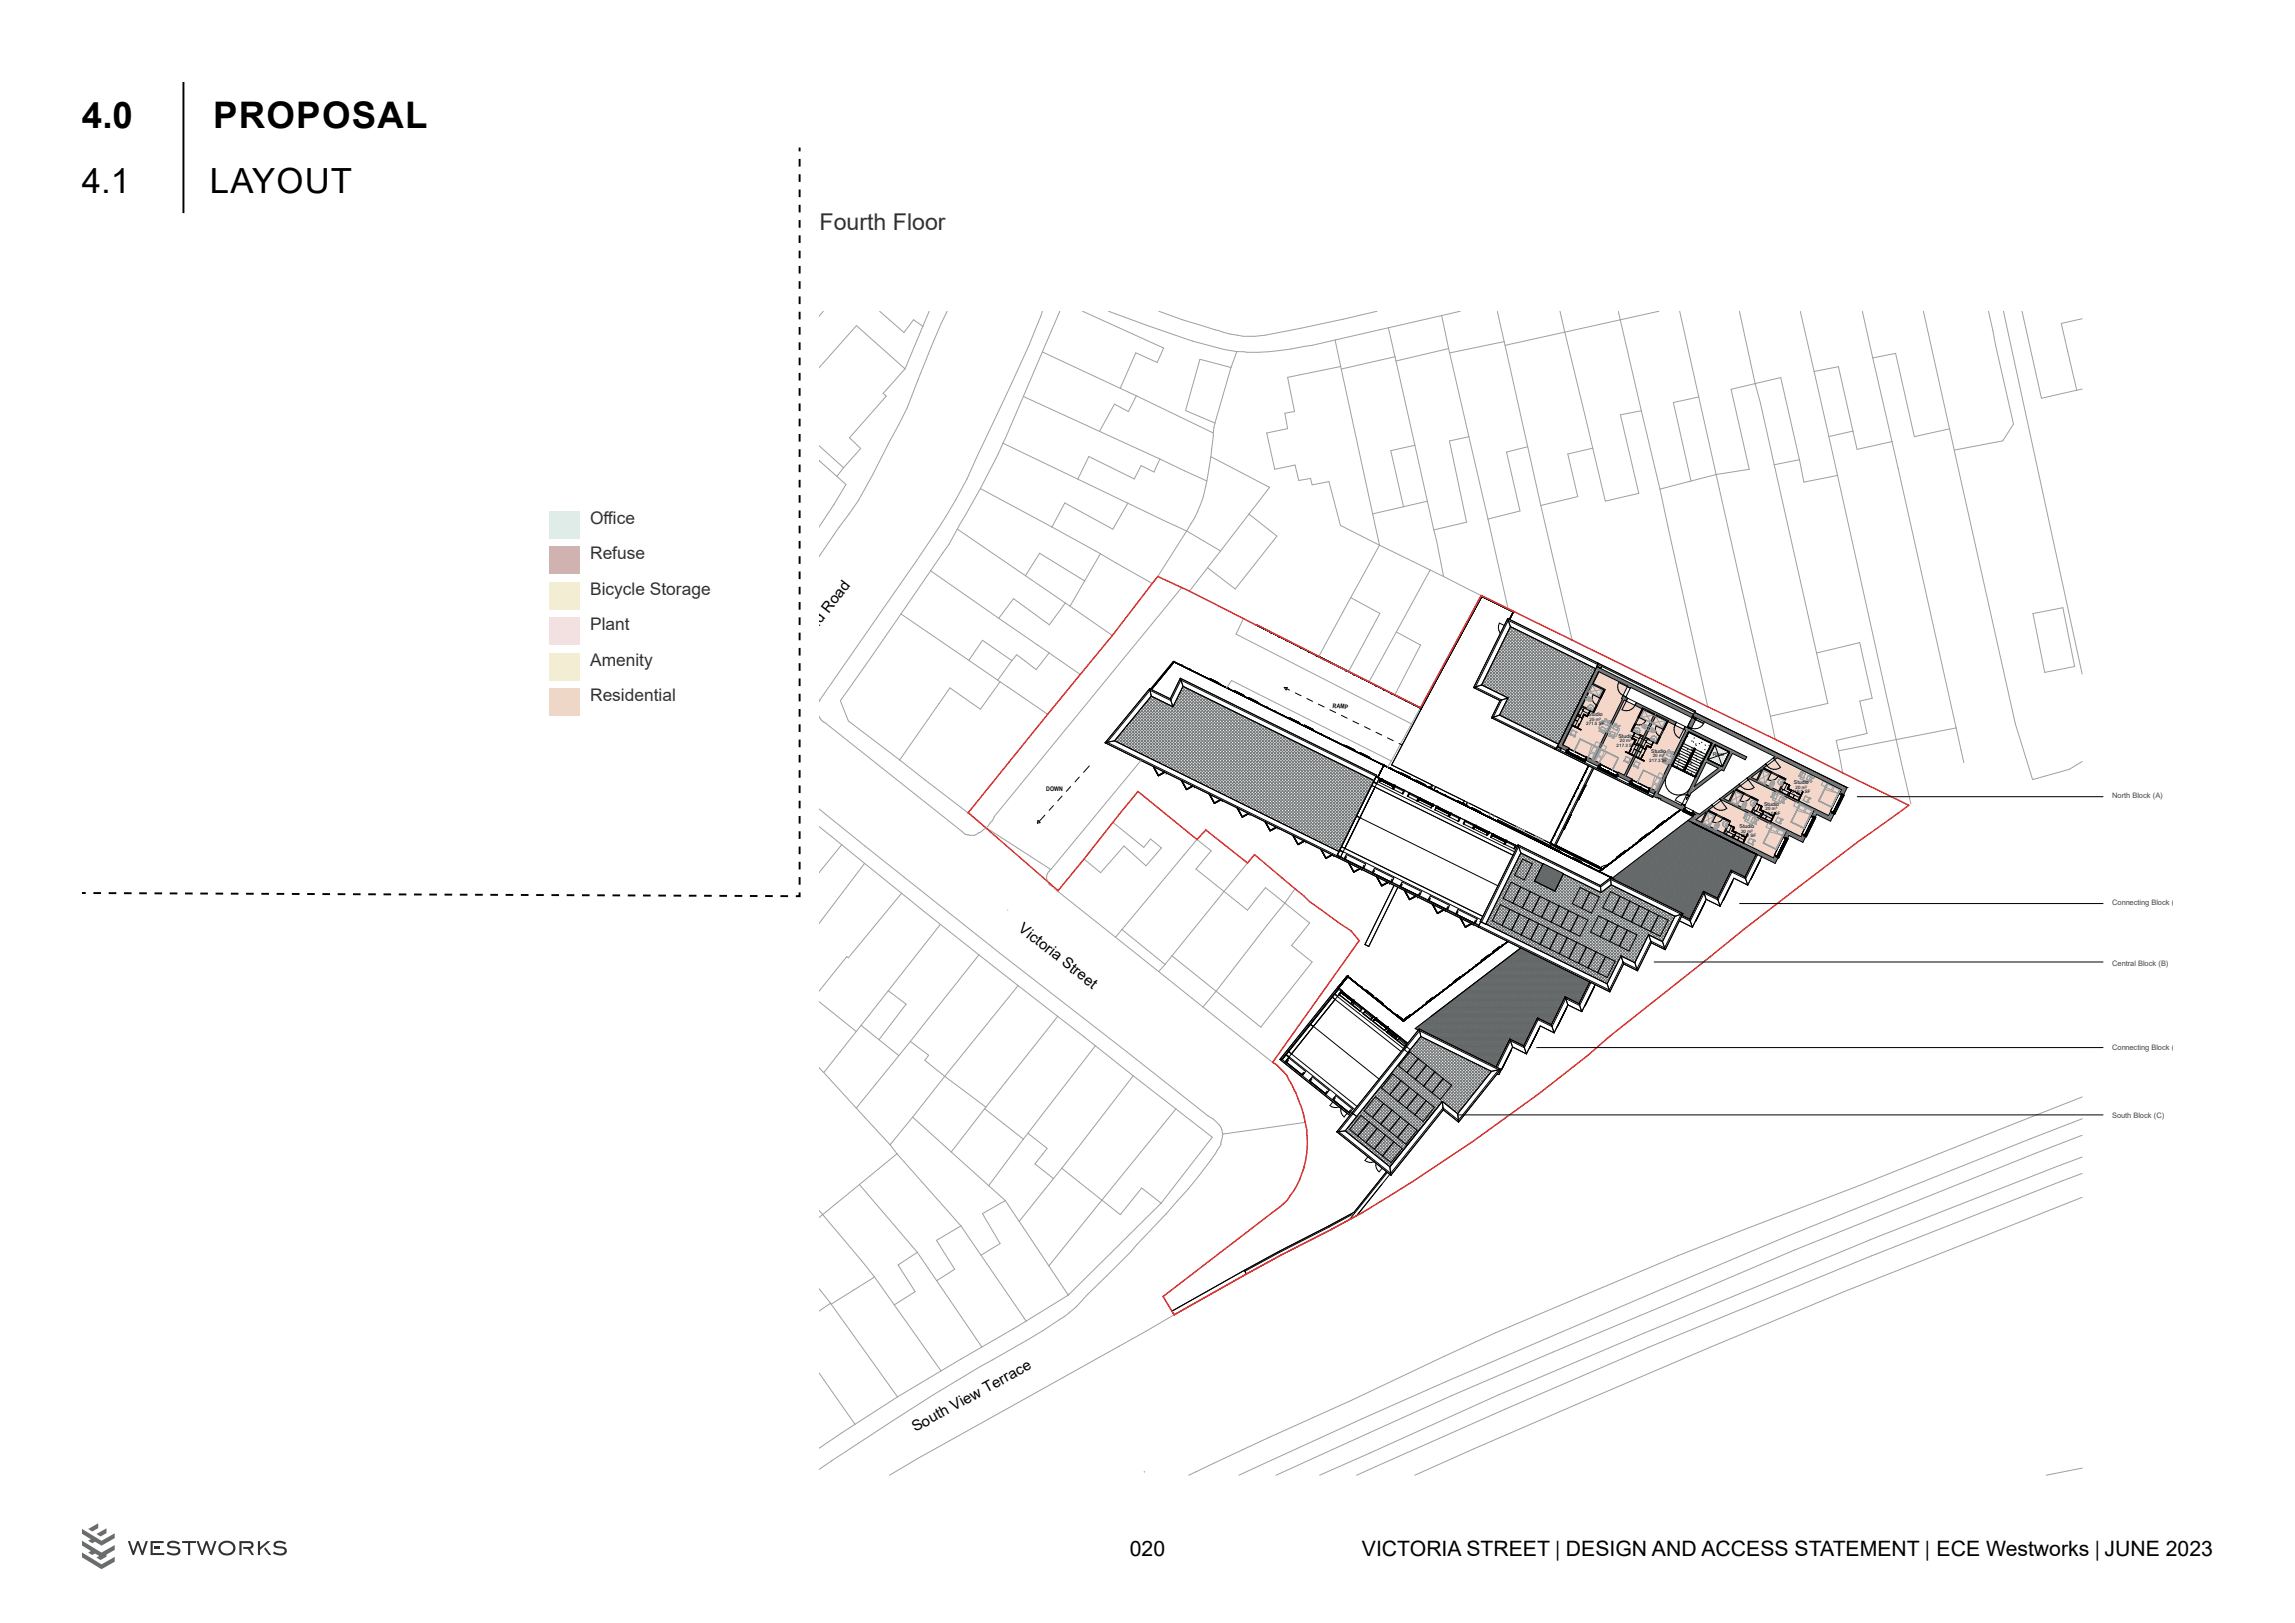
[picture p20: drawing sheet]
<svg xmlns="http://www.w3.org/2000/svg" width="420mm" height="297mm" viewBox="0 0 420 297" stroke-linecap="round" stroke-linejoin="round" font-family="sans-serif">
<defs><g id="words">
<g font-size="6.7">
<text x="15" y="23.4">4.0</text>
<text x="39" y="23.4">PROPOSAL</text>
</g>
<g font-size="6.3">
<text x="15" y="35.3">4.1</text>
<text x="38.4" y="35.3">LAYOUT</text>
</g>
<text font-size="4.2" fill="#333233" x="150" y="42.1">Fourth Floor</text>
<g font-size="3.9">
<text x="206.8" y="284.8">020</text>
<text x="249.2" y="284.8">VICTORIA STREET | DESIGN AND ACCESS STATEMENT | ECE Westworks | JUNE 2023</text>
</g>
<g font-size="3.2" fill="#333233">
<text x="108" y="95.8">Of</text>
<text x="110.5" y="95.8">f</text>
<text x="110.5" y="95.8">ice</text>
<text x="108" y="102.3">Refuse</text>
<text x="108" y="108.8">Bicycle Storage</text>
<text x="108" y="115.3">Plant</text>
<text x="108" y="121.8">Amenity</text>
<text x="108" y="128.3">Residential</text>
</g>
<g font-size="2.8" fill="#000001">
<text x="143.1" y="123.5" transform="rotate(-53 143.1 123.5)">Culverland Road</text>
<text x="186.2" y="170.2" transform="rotate(38 186.2 170.2)">Victoria Street</text>
<text x="167.5" y="262.1" transform="rotate(-29 167.5 262.1)">South View Terrace</text>
</g>
<g font-size="1.4" fill="#434547">
<text x="386.5" y="146.1">North Block (A)</text>
<text x="386.5" y="165.6">Connecting Block (A-B)</text>
<text x="386.5" y="176.8">Central Block (B)</text>
<text x="386.5" y="192.2">Connecting Block (B-C)</text>
<text x="386.5" y="204.5">South Block (C)</text>
</g>
<g font-size="1.2" fill="#000001">
<text x="243.9" y="129.5" transform="rotate(6 243.9 129.5)">RAMP</text>
<text x="191.5" y="144.7">DOWN</text>
</g>
<g font-size="1" fill="#000001">
<text x="290.6" y="131">Studio</text>
<text x="296.2" y="135">Studio</text>
<text x="302.2" y="137.7">Studio</text>
<text x="313.4" y="138.4">Riser</text>
<text x="328.3" y="143.5">Studio</text>
<text x="322.8" y="147.4">Studio</text>
<text x="318.4" y="151.6">Studio</text>
</g>
<g font-size=".8" fill="#000001">
<text x="290.9" y="131.9">25 m²</text>
<text x="290.3" y="132.6">271.5 SF</text>
<text x="295.9" y="136.6">217.3 SF</text>
<text x="296.5" y="135.8">20 m²</text>
<text x="301.8" y="139.4">217.3 SF</text>
<text x="302.5" y="138.6">20 m²</text>
<text x="322.5" y="149.1">216.0 SF</text>
<text x="323.1" y="148.3">20 m²</text>
<text x="328" y="145.1">216.0 SF</text>
<text x="328.6" y="144.3">20 m²</text>
<text x="318" y="153.2">216.0 SF</text>
<text x="318.6" y="152.4">20 m²</text>
</g>
</g></defs>
<g fill="#333233">
<path d="M30.7 282.3a1.78 1.78 0 0 1 2.2 0l-.2 .3a1.41 1.41 0 0 0-1.7-.1v.3l.2 .1 .6 .1a.89 .89 0 0 1 .9 .2 .89 .89 0 0 1 .3 .9 1.79 1.79 0 0 1-2.5 .1l.2-.3a1.52 1.52 0 0 0 1.9 .1 .55 .55 0 0 0-.2-.6 .55 .55 0 0 0-.6-.1 .99 .99 0 0 1-1.2-.6z"/>
<path d="M33.3 282h2.6v.4h-1.1v2.2h-.4v-2.2h-1.1z"/>
<path d="M36 282h.4l.6 1.9 .6-1.9h.4l.6 1.9 .6-1.9h.4l-.8 2.6h-.3l-.7-2-.7 2h-.3z"/>
<path d="M23.4 282h.4l.6 1.9 .7-1.9h.3l.6 1.9 .7-1.9h.4l-.9 2.6h-.3l-.7-2-.7 2h-.2z"/>
<path d="M50.2 282.3a1.78 1.78 0 0 1 2.2 0l-.2 .3a1.41 1.41 0 0 0-1.7-.1v.3l.2 .1 .6 .1a.89 .89 0 0 1 .9 .2 .89 .89 0 0 1 .2 .9 1.79 1.79 0 0 1-2.4 .1l.1-.3a1.52 1.52 0 0 0 1.9 .1 .55 .55 0 0 0-.1-.6 .55 .55 0 0 0-.6-.1 .99 .99 0 0 1-1.2-.6z"/>
<path d="M28.2 283h1.1v.4h-1.1z"/>
<path d="M27.6 282h2.4v.4h-2.1v1.8h2.2v.4h-2.5z"/>
<path d="M43.8 282h1.8a.72 .72 0 0 1 .8 .6 .72 .72 0 0 1-.6 .8l.7 1.2h-.4l-.8-1.1h-.8v-.4l1.3-.1a.35 .35 0 0 0 0-.6h-1.6v2.2h-.4z"/>
<path d="M47.2 282h.4v1.1l1.4-1.1h.5l-1.9 1.6v1h-.4z"/>
<path d="M48.3 283.4l.3-.2 1 1.4h-.4z"/>
<path d="M40.7 282.6a1.1 1.1 0 0 0 .1 1.5 1.1 1.1 0 0 0 1.6-.1 1.1 1.1 0 0 0-.2-1.5 1.1 1.1 0 0 0-1.5 .1zM40.4 282.3a1.54 1.54 0 0 1 1.9-.2 1.54 1.54 0 0 1 .7 1.7 1.6 1.6 0 0 1-1.8 .8 1.6 1.6 0 0 1-1.2-1.5z"/>
</g>
<g fill="#6b6b6b">
<path d="M15 284.1l3.6 2.2 2.4-1.4v.9l-2.4 1.4-3.6-2.2z"/>
<path d="M15 281.9l3.6 2.2 2.4-1.4v.9l-1.5 .9v.4l-1.1 .6-.8-.5 .6-.3-.8-.4-.5 .3-.8-.5 .5-.3-1.6-1z"/>
<path d="M17.6 280.7l1.9-1v.9l-1.1 .6z"/>
<path d="M16.1 279.8l1.9-1v.8l-1.1 .7z"/>
<path d="M15 279.8l3.6 2.2 2.4-1.4v.9l-2.4 1.3-1.2-.7-.5 .3-.8-.4 .5-.3-1.6-1z"/>
</g>
<path d="M33.6 15v24" fill="none" stroke="#000" stroke-width=".35"/>
<path d="M100.5 93.5h5.5v5h-5.5z" fill="#d9ede5"/>
<path d="M100.5 100h5.5v5h-5.5z" fill="#cfb4b3"/>
<path d="M100.5 106.5h5.5v5h-5.5z" fill="#f6f1de"/>
<path d="M100.5 113h5.5v5h-5.5z" fill="#f4dedd"/>
<path d="M100.5 119.5h5.5v5h-5.5z" fill="#efebc3"/>
<path d="M100.5 126h5.5v5h-5.5z" fill="#efd7c8"/>
<path d="M17.1 163.4l127.8 .6M146.3 161.9v-133.5" fill="none" stroke="#000" stroke-width=".35" stroke-dasharray="1.4 1.4" stroke-linecap="butt"/>
<path d="M146.3 27v.7M15 163.4h.7M146.3 163.3v.7h-.7" fill="none" stroke="#000" stroke-width=".35"/>
<path d="M276.4 114.7l15.6 7.7-6.8 13.8-10.8-5.4 1.6-3.1-4.8-2.4z" fill="#fff"/>
<g fill="#75797b">
<path d="M332.1 148l3.3 1.6-.4 .7-3.2-1.6z"/>
<path d="M327.7 152.2l1.9 .9-.3 .7-1.9-.9z"/>
<path d="M309.7 150.5l.7-.5 14.1 7-.4 .6z"/>
<path d="M331.8 148.7l-.4 .7 .3 .1 .1-.1 .4 .2 .3-.6zM329.8 152.6l-.6 1.2 .8 .3 .5-1-.5-.2 .1-.2z"/>
<path d="M337.3 143.8l-.7 1.5 .3 .1 .1-.2 .4 .2 .6-1.3zM335 148.5l-.4 .7 .8 .4 .3-.6-.5-.3 .1-.1z"/>
<path d="M327 151.9l-.7 1.3 .3 .2 .1-.2 .5 .2 .5-1.2zM324.8 156.5l-.6 1.1 .7 .4 .5-1-.4-.3v-.1z"/>
</g>
<g fill="#fff">
<path d="M278.3 156.1l4.1 2-1.6 3.1 3.7 1.8 1.7-3.1 6.8 3.4 1.9-1.4 11.6 5.8-2.2 4.6-2.6-1.2-2.5 5.1-2.6-1.3-2.5 5.1-22.2-10.9z"/>
<path d="M260 189.7h.1l12.8 6.3-5.8 7.4a.32 .32 0 0 1-.2 .3 .32 .32 0 0 1-.3 0l-2.2-1.8a.35 .35 0 0 0-.4-.3 .35 .35 0 0 0-.3 .3l-9 11.2a.35 .35 0 0 1-.5 .3l-7.6-6.1a.34 .34 0 0 1-.3-.3 .34 .34 0 0 1 .2-.4z"/>
<path d="M210.6 127.4h.1l4 1.9 1.9-3.7 34.9 17.2-6.4 13-41.1-20.3z"/>
</g>
<path d="M292.6 122.9l-1 2.2 2.2 1.1-2.1 4.2-2.2-1-1.7 3.3 1.5 .9-1.5-.8-1.8 3.5 4.2 2.2 .2-.1 1.1 .6 5.4-11-.2-.2 1.2-2.3zM291.5 125.3l-1.9 3.9 2 .9 1.9-3.9z" fill="#f4d7c8"/>
<path d="M284.6 154.7l-.1 .2 8.6 4.2 .2-.1zM293.2 159.1h.1z" fill="#d5d7d6"/>
<path d="M259 188.2l19.3-14.7 12.6 6.2-1.9 4-2.6-1.3-2.5 5.1-2.5-1.2-2.5 5.1-2.6-1.3-2.5 5.1-14-6.9-.2 .2z" fill="#fff"/>
<g fill="#75797b">
<path d="M315.1 146.4l.4-.3 11.5 5.7-.1 .4z"/>
<path d="M320.2 142.5l.4-.2 11.5 5.7-.1 .3z"/>
<path d="M324.5 138.7l.1 .1a.21 .21 0 0 0 .2 .2 .21 .21 0 0 0 .2-.2l.2-.1-.3-.2zM319.7 142.4l.3 .3 3-2.4a.25 .25 0 0 0 .3-.2 .25 .25 0 0 0-.3-.2zM314.7 146.2l.1 .1a.19 .19 0 0 0 .1 .2 .19 .19 0 0 0 .2-.2l3.1-2.3a.26 .26 0 0 0 .3-.2 .26 .26 0 0 0-.3-.3 .26 .26 0 0 0-.3 .2zM310.3 149.5l.5 .2 2.4-1.9a.29 .29 0 0 0 .3-.2 .29 .29 0 0 0-.2-.3z"/>
<path d="M297 127.3l-.3 .5 .9 .5 .3-.6zM299.5 128.6l-.3 .5 7.3 3.6 .3-.5zM308.4 132.9l-.3 .6 .4 .1 .2-.5z"/>
<path d="M297.9 125.5l-.1 .1 .6 .3v-.1zM297 127.3l.5 .3z"/>
</g>
<path d="M303.1 131l-2 3.9 2.1 1 1.9-3.9zM301 135l-1.6 3.4 1.5 .8-.1 .1-1.5-.8-1.7 3.5 1.1 .6v.1l3.1 1.5h.1l1.1 .5 5.5-11.1-3.3-1.5-1.9 4z" fill="#f4d7c8"/>
<g fill="#75797b">
<path d="M308.9 150.1l1-.8 .8 .4-1 .8z"/>
<path d="M296.9 127.9l.3 .2-5.4 11.1-.3-.2z"/>
<path d="M308.5 133.7l.5 .2-5.6 11.3-.5-.2z"/>
<path d="M312 138.7l3.2 1.6-.2 .5-3.3-1.6z"/>
<path d="M316.8 137.1l.5 .3-1.9 3.6-.5-.2z"/>
<path d="M302.7 130.8l.3 .2-5.4 11-.4-.2z"/>
<path d="M309.3 133.4l4.6 2.3-.2 .5-4.7-2.3z"/>
<path d="M311.7 139.2l-3 6.1 .5 .3 3-6.1zM307.8 147.2l-.1 .1 .6 .3v-.2z"/>
</g>
<g fill="#f4d7c8">
<path d="M322.8 140.5l4 2-1.1 2.3 3.4 1.7 .8-1.6-.7 1.6 5.5 2.7 2.3-4.7-11.7-5.8zM322.7 140.7l-1.1 2.1 3.9 1.9 1.1-2.1zM320.5 142.2l1 .5 .9-1.9z"/>
<path d="M317.7 144.4l4.1 2-1.2 2.3 3.4 1.6 .9-1.6-.8 1.7 5.5 2.7 2.3-4.8-11.7-5.8zM317.6 144.6l-1 2.1 3.9 1.9 1-2.1zM315.4 146.1l1 .5 .9-1.9z"/>
<path d="M312.7 148.2l4 2-1.1 2.3 3.4 1.7 .8-1.6h.1l-.9 1.7 5.5 2.7 2.4-4.8-11.8-5.8zM312.5 148.4l-1 2.1 3.9 1.9 1-2.1zM310.4 150l.9 .4 .9-1.8z"/>
</g>
<g fill="#75797b">
<path d="M313.9 135.7l2.9 1.4-.3 .5-2.8-1.4z"/>
<path d="M313.3 136l.5 .3-1.3 2.7-.5-.3z"/>
<path d="M317.3 137.4l2.4 1.1-.3 .5-2.4-1.1z"/>
<path d="M309.8 131.1l-.1 .1 .5 .3 .1-.2zM308.8 133l-.3 .6 .5 .3 .3-.7z"/>
</g>
<path d="M295 160.7l13.9-10.6 3 1.5v.1l.5 .1v.1h.1l.2 .2 .5 .1v.1h.1l.6 .4 1.4 .6v.1l.5 .1v.1h.1l.7 .4h.1l.7 .4 .1-.1 .6 .5 1.1 .4v.1l.5 .1v.1l1.7 .8-2 4.2-2.6-1.2-2.5 5.1-2.6-1.3-2.5 5.1-1.4-.7 .2-.3z" fill="#fff"/>
<path d="M297.3 128.1l-5.5 11.1 1.1 .5v.1l3.1 1.6 .2-.1 1.1 .5 1.7-3.5-1.6-.7 .1-.1 1.5 .7 1.7-3.3-2.2-1.1 2-4.1zM300.7 129.8l-2 3.9 2.1 1 1.9-3.9z" fill="#f4d7c8"/>
<g fill="#fff">
<path d="M309.1 134l4.1 2-1 2-4.1-2z"/>
<path d="M310.3 137.1l1.9 .9-.2 .5-1.9-1z"/>
<path d="M310.1 137.5l1.9 1-.2 .4-2-.9z"/>
<path d="M309.8 138l2 .9-.2 .5-2-1z"/>
<path d="M309.6 138.4l1.9 1-.2 .4-1.9-.9z"/>
<path d="M309.4 138.9l1.9 .9-.2 .4-1.9-.9z"/>
<path d="M309.2 139.3l1.9 .9-.2 .5-1.9-1z"/>
<path d="M308.9 139.8l2 .9-.2 .4-2-.9z"/>
<path d="M308.7 140.2l2 .9-.2 .5-2-1z"/>
<path d="M308.5 140.6l2 1-.2 .4-2-1z"/>
<path d="M306.3 139.6l2 .9-.2 .4-2-.9z"/>
<path d="M306.6 139.1l1.9 .9-.2 .5-2-1z"/>
<path d="M306.8 138.7l1.9 .9-.2 .4-1.9-.9z"/>
<path d="M307 138.2l1.9 1-.2 .4-1.9-.9z"/>
<path d="M307.2 137.8l1.9 .9-.2 .5-1.9-1z"/>
<path d="M307.4 137.3l2 1-.3 .4-1.9-.9z"/>
<path d="M307.6 136.9l2 .9-.2 .5-2-1z"/>
<path d="M307.9 136.5l1.9 .9-.2 .4-2-.9z"/>
<path d="M308.1 136l1.9 1-.2 .4-1.9-.9z"/>
<path d="M308.2 141l2.1 1v.2l-2.2-1z"/>
</g>
<path d="M310.1 143.9l4.3-3.3 .6 .3-5.5 4.2z" fill="#75797b"/>
<path d="M282.4 158l3.7 1.8-1.5 3.3-3.8-1.9z" fill="#fff"/>
<g fill="#fff">
<path d="M326.8 153.3l-.1 .1 .5 .2v-.1zM325.1 156.6l-.1 .2 .5 .2 .1-.2z"/>
<path d="M331.8 149.4v.2l.4 .2 .1-.2zM330.2 152.7l-.1 .2 .5 .2 .1-.1z"/>
<path d="M337 145.3l-.1 .1 .5 .3 .1-.2zM335.4 148.6l-.1 .2 .5 .2 .1-.2z"/>
</g>
<path d="M313.8 136.3l2.7 1.3-1.3 2.7-2.7-1.3z" fill="#e6dfee"/>
<g fill="#75797b">
<path d="M326.7 142.4l.1 .2-1.1 2.2-.2-.1z"/>
<path d="M322.4 140.8l.3-.2-1.1 2.2-.2-.1z"/>
<path d="M316.5 150.2h.2l-1.2 2.3-.1-.1z"/>
<path d="M312.2 148.5l.4-.2-1.1 2.2-.2-.1z"/>
<path d="M321.6 146.3l.2 .1-1.2 2.3-.1-.1z"/>
<path d="M317.3 144.7l.4-.3-1.2 2.2h-.1z"/>
<path d="M292.2 122l17.7 8.7-.3 .6-17.7-8.7z"/>
<path d="M322.8 140.5l-.1 .2 1.5 .7v-.2zM325.5 141.9l-.1 .1 1.2 .6 .1-.2z"/>
<path d="M312.6 148.3l-.1 .1 1.5 .7 .1-.1zM315.4 149.6l-.1 .1 1.2 .6v-.2z"/>
<path d="M317.7 144.4l-.1 .1 1.5 .8 .1-.2zM320.4 145.7l-.1 .2 1.2 .6 .1-.2z"/>
<path d="M285.3 136l-.3 .6 1.6 .8 .2-.2 .1 .1 .3-.4zM290.3 138.4l-.2 .4 .2 .1-.1 .2 2.2 1.1 .2-.2 .2 .1 .1-.4zM296.1 141.3l-.2 .4h.2l-.1 .3 2.2 1.1 .2-.2h.2l.1-.3zM301.9 144.2l-.2 .3 .2 .1-.1 .2 .9 .5 .3-.6z"/>
</g>
<g fill="#75797b">
<path d="M291.9 122.6l.6 .3-6.6 13.3-.6-.2z"/>
<path d="M310.1 130.3l27.2 13.5-.3 .7-27.2-13.5z"/>
<path d="M302.9 145l-.4 .7 .8 .3 .1-.1 .5 .3v.1l4.1 2 .2-.4 .2 .1 .1-.3zM309.9 148.4l-.2 .3 .2 .1v.2l-.2 .2 .6 .3 .7-.5zM309.9 149v.2z"/>
</g>
<path d="M308.1 148l-.2 .4 .2 .1 .1-.3h-.1l.2-.1zM309.7 148.8a.1 .1 0 0 0 .2 0 .1 .1 0 0 0-.2 0zM309.6 149l-.1 .2 .2 .1 .1-.2z" fill="#fff"/>
<g fill="#75797b">
<path d="M289.5 129.1l2.2 1.1v.2l-2.3-1.1z"/>
<path d="M291.5 125l2.3 1.2-.1 .1-2.3-1.1z"/>
<path d="M298.6 133.6l2.2 1.1-.1 .2-2.2-1.1z"/>
<path d="M300.6 129.5l2.2 1.1-.1 .2-2.2-1.1z"/>
<path d="M301.1 134.9l2.2 1v.2l-2.3-1.1z"/>
<path d="M303.1 130.8l2.2 1.1v.1l-2.2-1z"/>
<path d="M293.5 126.3l-.7 1.4 .1 .1 .8-1.5zM292.2 129l-.6 1.2h.2l.5-1.1z"/>
<path d="M300.5 129.7l-.7 1.5 .1 .1 .8-1.5zM299.2 132.4l-.6 1.2 .1 .1 .6-1.1z"/>
<path d="M305.1 132l-.8 1.4 .1 .1h.1l.7-1.4zM303.7 134.7l-.6 1.2h.2l.6-1.1z"/>
</g>
<path d="M309.8 131l.7 .4-.1 .2h-.3l.2 .2-.8 1.7-.8-.4z" fill="#75797b"/>
<g fill="none" stroke="#6d7172" stroke-width=".18">
<path d="M273.9 119.8l13 13M274.1 119.4l13 13M274.3 119l13 13M274.4 118.7l13.1 13M274.6 118.3l13 13M274.8 117.9l13 13M275 117.5l13 13M275.2 117.2l13 13M275.4 116.8l13 13M275.5 116.4l13.1 13M275.7 116.1l13 13M275.9 115.7l13 13"/>
<path d="M276.1 115.3l13 13M276.3 114.9l13 13.1M276.7 114.8l12.8 12.8M276.8 114.8l-.9 .9M277.1 115l-1.7 1.8M277.5 115.2l-2.7 2.7M277.8 115.3l11.8 11.9M277.9 115.4l-3.6 3.6M278.2 115.6l-4.4 4.4M278.6 115.8l-5.4 5.3M278.9 115.9l10.9 11M279 115.9l-6.3 6.3"/>
<path d="M279.3 116.1l-7.2 7.2M279.7 116.3l-8.1 8.1M280 116.4l10 10.1-8.1 8.1M280.1 116.5l-8.9 8.9M280.5 116.7l-8.9 8.8M280.8 116.9l-8.9 8.8M281.1 117l9.1 9.1M281.2 117l-8.9 8.9M281.6 117.2l-8.9 8.9M281.9 117.4l-8.8 8.9M282.1 117.5l8.3 8.2M282.3 117.6l-8.9 8.9"/>
<path d="M282.7 117.8l-8.9 8.8M283.1 117.9l-8.9 8.9M283.2 118l7.4 7.4-9.1 9M283.4 118.1l-8.9 8.9M283.8 118.3l-8.9 8.9M284.2 118.5l-8.9 8.9M284.3 118.6l6.5 6.4M284.5 118.7l-8.8 8.8M284.9 118.9l-9 9M285.3 119l-9.9 10 4.6 4.6M285.4 119.1l5.5 5.5M285.7 119.2l-10.9 10.9 1.9 1.9"/>
<path d="M286 119.4l-11.5 11.5M286.4 119.6l-11.5 11.5M286.5 119.7l4.6 4.6M286.8 119.8l-11.5 11.5M287.1 119.9l-11.5 11.6M204.2 135.3l.8 .8M204.5 134.9l1.6 1.7M204.7 134.7l2.5 2.5M205 134.4l3.3 3.3M205.2 134l4.2 4.2M205.5 133.7l5 5.1M205.7 133.4l5.9 5.9"/>
<path d="M206 133.1l6.7 6.8M206.2 132.8l7.6 7.6M206.5 132.5l8.4 8.4M206.7 132.2l9.3 9.3M207 131.9l10.1 10.1M207.2 131.6l10.9 11M207.5 131.3l11.7 11.8M207.7 131l12.6 12.6M208 130.7l13.4 13.5 10.8-10.8M208.2 130.4l14.3 14.3M208.5 130.1l15.1 15.1M209 129.5l16.8 16.8"/>
<path d="M209.2 129.2l17.7 17.7M209.4 128.9l18.6 18.5M209.7 128.6l19.4 19.3M209.9 128.3l20.3 20.2M210.2 128l21.1 21M210.5 127.7l21.8 21.9M210.8 127.4l22.6 22.7M211 127.5l-2.3 2.3 16 16M211.3 127.7l-5.1 5.2M211.7 127.9l-7.7 7.7M211.8 128l22.7 22.6M212.1 128.1l-7.7 7.7"/>
<path d="M212.4 128.3l-7.6 7.7M212.8 128.4l-7.7 7.7M212.9 128.5l22.7 22.7M213.2 128.6l-7.7 7.7M213.6 128.8l-7.7 7.7M213.9 129l-7.7 7.7M214 129l22.7 22.7M214.3 129.2l-7.7 7.7M214.7 129.2l23.1 23M214.9 128.8l24 24M215.1 128.4l24.9 24.9M215.3 128.1l25.8 25.8 9.8-9.9"/>
<path d="M215.5 127.7l26.7 26.7 7.1-7.1M215.6 127.3l27.7 27.7 4.3-4.4M215.8 127l28.5 28.5M216 126.6l29.1 29.1M216.2 126.2l29.1 29.1M216.4 125.9l29.1 29-.7 .8M216.7 125.7l-.4 .4M216.8 125.8l28.9 28.8M217 125.9l-1.3 1.3M217.4 126l-2.2 2.3M217.8 126.2l-10.8 10.9M217.9 126.3l28 27.9"/>
<path d="M218.2 126.4l-10.9 10.8M218.5 126.6l-10.8 10.8M218.9 126.8l-10.8 10.8M219 126.8l27 27.1-1.6 1.6M219.3 127l-10.8 10.8M219.6 127.2l-10.8 10.8M220 127.3l-10.8 10.8M220.1 127.4l26.1 26.1M220.4 127.5l-10.8 10.8M220.8 127.7l-10.9 10.8M221.1 127.9l-10.8 10.8M221.2 127.9l25.2 25.2"/>
<path d="M221.5 128.1l-10.8 10.8M221.9 128.2l-10.8 10.9M222.2 128.4l-10.8 10.8M222.3 128.5l24.3 24.2M222.6 128.6l-10.8 10.8M223 128.8l-10.8 10.8M223.4 129l-10.9 10.8M223.4 129l23.4 23.4M223.7 129.2l-10.8 10.8M224.1 129.3l-10.8 10.8M224.5 129.5l-10.8 10.8M224.5 129.5l22.4 22.5"/>
<path d="M224.8 129.7l-10.8 10.8M225.2 129.9l-10.8 10.8M225.9 130.2l-10.8 10.9M226.3 130.4l-10.8 10.9M226.7 130.6l20.6 20.7M226.7 130.6l-10.8 10.8M227 130.8l-10.8 10.8M227.4 131l-10.8 10.8M227.8 131.1l19.7 19.8M227.8 131.2l-10.8 10.8M228.2 131.4l-10.9 10.8M228.5 131.5l-10.8 10.8"/>
<path d="M228.9 131.7l18.8 18.8M228.9 131.7l-10.8 10.8M229.3 131.9l-10.8 10.8M229.6 132.1l-10.8 10.8M229.9 132.2l18 17.9M230 132.3l-10.8 10.8M230.4 132.4l-10.8 10.9M230.8 132.6l-10.9 10.8M231 132.8l17 17M231.1 132.8l-10.8 10.8M231.5 133l-10.8 10.8M231.9 133.2l-10.8 10.8"/>
<path d="M232.1 133.3l16.1 16.1M232.6 133.5l-10.8 10.9M233 133.7l-10.8 10.8M233.2 133.8l15.2 15.2M233.4 133.9l-10.9 10.8M233.7 134.1l-10.8 10.8M234.1 134.3l-10.8 10.8M234.3 134.4l14.3 14.3M234.5 134.5l-10.8 10.8M234.8 134.6l-10.8 10.9M235.2 134.8l-10.8 10.8M235.4 134.9l13.4 13.4"/>
<path d="M235.6 135l-10.8 10.8M235.9 135.2l-10.8 10.8M236.3 135.4l-10.8 10.8M236.5 135.5l12.5 12.4M236.7 135.5l-10.8 10.9M237.1 135.7l-10.9 10.9M237.4 135.9l-10.8 10.8M237.6 136l11.5 11.6M237.8 136.1l-10.8 10.8M238.2 136.3l-10.9 10.8M238.5 136.5l-10.8 10.8M238.7 136.5l10.6 10.7"/>
<path d="M238.9 136.7l-10.8 10.8M239.3 136.8l-10.8 10.8M239.6 137l-10.8 10.8M239.8 137.1l9.7 9.7M240 137.2l-10.8 10.8M240.4 137.4l-10.8 10.8M240.8 137.6l-10.9 10.8M240.9 137.6l8.8 8.8M241.1 137.7l-10.8 10.9M241.5 137.9l-10.8 10.8M241.9 138.1l-10.8 10.8M241.9 138.1l8 8"/>
<path d="M242.2 138.3l-10.8 10.8M242.6 138.5l-10.8 10.8M243 138.7l-10.8 10.8M243 138.7l7.1 7M243.4 138.8l-10.9 10.8M243.7 139l-10.8 10.8M244.1 139.2l-10.8 10.8M244.1 139.2l6.1 6.1M244.5 139.4l-10.8 10.8M244.8 139.6l-10.8 10.8M245.6 139.9l-10.8 10.9M271.2 125.3h.1"/>
<path d="M271.3 124.9l1 1M271.5 124.6l1.9 1.8M271.7 124.2l2.8 2.8M271.9 123.8l3.7 3.7M272.1 123.5l12.3 12.3M272.3 123.1l13 13M272.4 122.7l13 13M272.6 122.3l13 13.1M272.8 122l13 13M273 121.6l13 13M273.2 121.2l13 13.1M273.4 120.9l13 13"/>
<path d="M273.5 120.5l13 13M273.7 120.1l13 13M274.4 130.8l.2 .1M274.6 130.4l1.1 1.1M275.5 128.6l5.6 5.6M275.7 128.2l6.5 6.5M275.9 127.8l7.4 7.4M285.7 135.2l-.8 .8M286.3 134.1l-1.8 1.7M286.8 133l-2.7 2.7M287.3 131.9l-3.5 3.6M287.5 120.1l-11.5 11.5"/>
<path d="M287.6 120.2l3.7 3.7M287.9 120.3l-11.5 11.5M287.9 130.8l-4.5 4.5M288.2 120.5l-11.5 11.5M288.4 129.7l-5.4 5.4M288.6 120.7l-11.5 11.5M288.7 120.7l2.8 2.8M288.9 128.7l-6.2 6.2M289 120.9l-11.5 11.5M289.3 121.1l-11.5 11.5-2.8-2.9M289.5 127.6l-7.2 7.1M289.7 121.2l-11.5 11.5"/>
<path d="M289.8 121.3l1.9 1.8M290.1 121.4l-11.5 11.5M290.5 121.6l-11.6 11.5-3.7-3.8M290.8 121.8l-11.5 11.5M290.9 121.8l.9 1M291.1 124.3l-9.9 9.9M291.2 122l-11.5 11.5M291.6 122.2l-11.5 11.5M291.6 123.2l-10.8 10.8M292 122.4l-.1-.1-11.5 11.5M214.8 140.9l10.8-10.8 21.5 21.5M245.9 140.1l-10.8 10.8"/>
<path d="M246.6 152.8l-2.6 2.5M246.7 140.5l-10.8 10.8M247.1 140.7l-10.9 10.8M247.1 151.7l-3.4 3.4M247.4 140.8l3.4 3.4M247.4 140.9l-10.8 10.8M247.8 141l-10.8 10.9M248.2 141.2l-10.9 10.8M248.2 149.5l-5.3 5.3M248.5 141.4l2.5 2.5M248.5 141.4l-10.8 10.8M248.7 148.4l-6.2 6.2"/>
<path d="M248.9 141.6l-10.8 10.8M249.3 141.8l-10.8 10.8M249.6 141.9l1.6 1.6M249.6 142l-10.8 10.8M249.8 146.2l-8 8M250 142.1l-10.8 10.8M250.3 145.1l-8.9 8.9M250.4 142.3l-10.8 10.8M250.4 145l-5.2-5.3-10.8 10.9M250.6 144.6l-4.3-4.3-10.8 10.8M250.7 142.4l.6 .7M250.8 142.5l-10.9 10.8"/>
<path d="M251.1 142.7l-10.8 10.8M251.4 142.9l-10.7 10.8M276.4 159.9l18.5 18.5M276.6 159.5l18.5 18.5M276.8 159.2l18.5 18.5M277 158.8l18.5 18.5M277.2 158.4l18.5 18.5M277.3 158.1l18.5 18.5M277.5 157.7l.6 .6M277.7 157.3l3.4 3.4M277.9 157l3.4 3.3M278.1 156.6l3.3 3.3"/>
<path d="M278.1 158.3l2.8 2.8M278.1 158.3l-1.7 1.7M278.3 156.2l3.3 3.4M278.5 156.2l-.5 .6M278.9 156.4l-1.4 1.4M279.1 156.5l2.7 2.7M279.3 156.6l-2.4 2.3M279.6 156.8l-1.5 1.5M280 156.9l-4.2 4.2M280.2 157l1.8 1.8M280.4 157.1l-5.1 5.1M280.8 157.3l-6 6"/>
<path d="M281.1 157.5l-6.9 6.9M281.3 157.5l.9 1M281.5 159.9l-9.3 9.3M281.5 157.7l-7.8 7.8M281.9 157.8l-8.8 8.8 6.2 6.1M282 158.8l-9.9 10M282.2 158l-9.6 9.7 1.1 1.1M282.3 158.1h.1M272 168.8l.7 .7M272.2 168.4l1.6 1.6M272.4 168.1l2.5 2.5M272.8 167.3l4.3 4.3"/>
<path d="M273 167l5.2 5.2M273.3 166.2l7.1 7.1M273.5 165.8l8 8M273.7 168.8l2.3 2.3M273.7 168.8l-.8 .8M274.4 164l12.5 12.5M274.6 163.6l13.4 13.4M274.8 163.2l2 2M275 162.9l15.2 15.2M275.2 162.5l16.1 16.1M275.3 162.1l17.1 17.1M275.5 161.8l8.4 8.3"/>
<path d="M275.7 161.4l18.5 18.5M275.9 161l18.5 18.5M276.1 160.7l18.5 18.4M276.3 160.3l18.4 18.5M276.7 165.2l-4.2 4.2M276.8 165.2l12.3 12.4M277 171.6l10.8-10.8 12.7 12.7M280.9 161l-4.2 4.2M281.1 161.4l-7.4 7.4M281.2 169.7h.1M281.3 161.5l14.7 14.7M281.4 169.3h.1"/>
<path d="M281.5 161.6l-8.2 8.2M281.8 161.7l-8.1 8.2M282.2 161.9l-8.2 8.2M282.4 162l13.8 13.8M282.6 162.1l-8.2 8.2M283 162.3l-8.2 8.2M283.3 162.5l-8.2 8.2M283.5 162.6l12.9 12.8M283.7 162.7l-8.2 8.2M283.9 170.1l9.6 9.6M283.9 170.2l-3.2 3.2M284.1 162.8l-8.2 8.2"/>
<path d="M284.4 163l-8.1 8.2M284.6 163.1l12 12M284.7 162.7l12.6 12.5M284.9 162.3l13.5 13.5M285.1 162l14.1 14.1M285.3 161.6l14.1 14.1-.4 .4M285.5 161.2l14.1 14.1M285.7 160.8l14.1 14.2M285.8 160.5l14.2 14.1M286 160.1l14.1 14.1M286.3 160l-.5 .6M286.7 160.2l-1.4 1.5"/>
<path d="M286.7 160.2l13.6 13.7M287.1 160.4l-2.4 2.3M287.4 160.6l-10.8 10.8M288.2 161l-10.8 10.8M288.5 161.1l-10.8 10.9M288.9 161.3l11.8 11.8M288.9 161.3l-10.8 10.8M289.3 161.5l-10.8 10.8M289.6 161.7l-10.8 10.8M290 161.9l10.9 10.8M290 161.9l-10.8 10.8M290.4 162l-10.8 10.9"/>
<path d="M290.8 162.2l-10.9 10.8M291.1 162.4l10 10M291.1 162.4l-10.8 10.8M291.5 162.6l-7.6 7.6M291.6 170.8l-5.3 5.4M291.9 162.8l-10.8 10.8M292.2 162.9l9 9.1M292.2 163l-10.8 10.8M292.6 163.1l-10.8 10.9M293 163.3l-10.8 10.8M293.1 163.3l8.3 8.3M293.4 163l8.2 8.3"/>
<path d="M293.7 162.8l8.5 8.5M294 162.6l9.3 9.3M294.3 179.8l-.3 .2M294.3 162.3l10 10M294.6 162.1l9.8 9.8M294.8 178.7l-1.1 1.1M294.9 162l-12.3 12.3-8.9-8.8M295.2 162.1l9.4 9.4M295.3 162.1l-12.4 12.4M295.3 177.6l-2 2M295.7 162.3l-12.4 12.4M295.9 176.5l-3 2.9"/>
<path d="M296 162.5l-12.3 12.4-9.8-9.8M296.3 162.6l8.5 8.6M296.4 162.7l-12.4 12.4M296.4 173.2l-5.3 5.3M296.4 175.4l-3.9 3.9M296.8 162.9l-12.4 12.3M297 164.3l-11.5 11.5M297.1 163l-12.4 12.4-10.7-10.7M297.4 163.2l7.6 7.6M297.5 163.2l-12.4 12.4M297.9 163.4l-.9 .9M298.3 163.6l-12.5 12.4-11.6-11.6"/>
<path d="M298.5 163.7l6.7 6.7M298.6 163.8l-7 7M299 164l-12.4 12.3M299.4 164.1l-12.4 12.4M299.6 164.3l5.8 5.7M299.7 164.3l-12.3 12.4M299.9 174.6l-1.2 1.3M300.1 164.5l-12.4 12.4M300.5 164.7l-12.4 12.4M300.5 173.5l-2.2 2.2M300.7 164.8l4.9 4.9M300.8 164.9l-12.3 12.3"/>
<path d="M301 172.4l-3.1 3.1M301.2 165.1l-12.4 12.3M301.6 171.3l-4.1 4.1M301.6 165.2l-12.4 12.4M301.8 165.3l3.9 4M301.9 165.4l-12.3 12.4M302.3 165.6l-12.4 12.4M302.7 165.8l-12.4 12.4M302.9 165.9l3 3M303.1 166l-12.4 12.3M303.1 171l-.6 .5M303.4 166.2l-7 7"/>
<path d="M303.8 166.3l-12.4 12.4M303.9 166.4l2.2 2.2M304.2 166.5l-12.4 12.4M304.5 166.7l-12.3 12.4M304.6 171.7l-.6 .5M304.9 166.9l-8.1 8.1M305 167l1.3 1.2M305.1 170.6l-1.4 1.4M305.3 167.1l-8.1 8.1M305.6 169.5l-2.3 2.3M305.7 167.2l-3.9 3.9M306 167.4l-3.8 3.9"/>
<path d="M306.1 167.5l.4 .3M306.2 168.4l-3.3 3.3M306.4 167.6l-3.3 3.3M251.8 200l7.4 7.4M252 199.7l7.5 7.4M252.3 199.4l7.4 7.4M252.5 199.1l7.5 7.4M252.8 198.7l7.4 7.5M253 198.4l7.5 7.5M253.3 198.1l7.4 7.5M253.5 197.8l7.5 7.5M253.8 197.5l7.4 7.5"/>
<path d="M254 197.2l7.4 7.5M254.2 196.9l7.5 7.5M254.5 196.6l7.4 7.5M254.7 196.3l7.5 7.5M255 196l7.4 7.4M255.2 195.7l7.5 7.4M255.5 195.4l7.4 7.4M255.7 195.1l7.5 7.4M256 194.7l7.4 7.5M256.2 194.4l7.5 7.5M256.5 194.1l7.4 7.5M256.7 193.8l9.6 9.6"/>
<path d="M256.9 193.5l10.1 10M257.2 193.2l10 10M257.4 192.9l10.1 10M257.7 192.6l10 10M257.9 192.3l10 10M258.2 192l10 10M258.4 191.7l10 10-1.9 1.9M258.7 191.4l10 10M258.9 191.1l10 10M259.2 190.8l10 10M259.4 190.5l10 10M259.6 190.1l10.1 10.1"/>
<path d="M259.9 189.8l10 10M260.4 189.8l-2.5 2.5M260.6 189.9l9.6 9.6M260.7 190l-5 5.1M261.1 190.2l-7.7 7.7M261.5 190.4l-10.3 10.3M261.6 190.5l8.8 8.7M261.8 190.6l-12.8 12.9M262.2 190.8l-15.5 15.5M262.6 191l-16.2 16.1M262.7 191l8 7.9M263 191.1l-16.3 16.3"/>
<path d="M263.3 191.3l-16.3 16.3M263.7 191.5l-16.4 16.4M263.8 191.6l7.1 7M264.1 191.7l-16.5 16.4M264.4 191.9l-16.5 16.5M264.8 192l-16.5 16.6M264.9 192.1l6.2 6.2M265.2 192.2l-16.6 16.7M265.6 192.4l-16.7 16.7M265.9 192.6l-16.7 16.7M266 192.6l5.4 5.4M266.3 192.8l-16.8 16.8"/>
<path d="M266.7 193l-16.9 16.8M267 193.1l-16.9 17M267.1 193.2l4.5 4.5M267.4 193.3l-17 17M267.8 193.5l-17.1 17.1M268.2 193.7l-17.2 17.1-4.4-4.4M268.2 193.7l3.7 3.7M268.5 193.9l-17.2 17.2M268.9 194.1l-17.3 17.2M269.3 194.2l-17.4 17.4M269.3 194.3l2.8 2.8M269.6 194.4l-17.4 17.4"/>
<path d="M270 194.6l-17.4 17.5M270.4 194.8l-17.5 17.5M270.4 194.8l2 2M270.6 199l-4.4 4.4M270.7 195l-6.6 6.7M271.1 195.2l-6.7 6.7M271.5 195.3l1.1 1.2M271.5 195.3l-6.8 6.8M271.9 195.5l-6.9 6.9M272.2 195.7l-6.9 6.9M272.6 195.9l.3 .3M272.6 195.9l-7 7"/>
<path d="M272.8 196.2l-6.9 6.9M246.4 206.7l1.8 1.9M246.8 206.1l7 7M247.1 205.8l7.5 7.5M247.3 205.5l7.5 7.5M247.6 205.2l7.5 7.5M247.8 204.9l7.5 7.4M248.1 204.6l7.5 7.4M248.3 204.3l7.5 7.4M248.6 204l7.4 7.4M248.8 203.7l7.5 7.4M249.1 203.3l7.4 7.5"/>
<path d="M249.3 203l7.5 7.5M249.6 202.7l7.4 7.5M249.8 202.4l7.5 7.5M250.1 202.1l7.4 7.5M250.3 201.8l7.5 7.5M250.5 201.5l7.5 7.5M250.8 201.2l7.5 7.5M251 200.9l7.5 7.5M251.3 200.6l7.5 7.5M251.5 200.3l7.5 7.4M256.4 210.9l-2.3 2.4M258.7 208.2l-4.9 4.8"/>
<path d="M260.9 205.4l-7.4 7.4M263.1 202.6l-9.9 9.9"/>
</g>
<g fill="none" stroke="#9da1a2" stroke-width=".18">
<path d="M291 129.7h.1M291 129.7v.1M291 129.8h.1M291.6 138.5h.1M292.5 136.9l-3.3-1.6-1.1 2.2M292.5 136.9l-1.1 2.1 .2-.5M292.5 136.9l-.8 1.6M292.5 136.9l-1 2.1M292.6 137.7h.1M292.9 137l-1.1 2.2M292.9 137.1l3.2 1.6-1.1 2.2M292.9 137.1l-.3 .6"/>
<path d="M292.9 137.1l-1 2.1 .7-1.5M293.1 133l-.2 .4M293.1 133h.1M293.1 133l.7 .3M293.4 132.4h.1M293.4 132.4l.7 .4M293.6 132l-.2 .4M293.8 133.3h.1M293.8 133.4l-.2 .4M293.8 133.4h.1M293.8 133.3v.1M294 137.7h.1"/>
<path d="M294.1 132.8h.1M294.1 132.7h.1M294.1 132.7v.1M294.3 132.4l-.2 .3M294.8 133.9l-.2 .4M294.8 133.9l.8 .3M294.8 133.9h.1M294.9 133.9h.1M295.3 132.8l-.1 .5 .6 .3M295.6 134.2h.1M295.6 134.2l-.2 .4M295.9 133.6h.1"/>
<path d="M296.1 133.2l-.2 .4M299.4 133.9h.1M299.5 133.9h.1M302.5 135.5h.1M302.5 135.4h.1M302.6 135.5h.1M304.6 138.7h.1M304.6 138.7l-.2 .4M304.7 138.7l.7 .3M304.7 138.7h-.1M304.7 138.7h.1M305 138.1h.1"/>
<path d="M305 138.1l.7 .4M305.1 137.7l-.1 .4M305.4 139h.1M305.4 139.1l-.2 .4M305.4 139.1h.1M305.7 138.5h.1M305.7 138.4v.1M305.9 138.1l-.2 .3M300.8 141l-1.1 2.2M300.8 141h.1M300.8 141l3.2 1.6-1 2.1M304.1 142.6l-1.1 2.1"/>
<path d="M316 150.9v.1M316 151h.1M316.1 150.9h.1M316.1 150.9l-.1 .1M319.5 149.9l.4 .2M319.8 149.1l.4 .2M319.9 150.1h.1M320.2 149.3v.1M320.2 149.3h.1M320.2 149.4h.1M320.2 149.4l-.3 .7M320.5 150.3h.1"/>
<path d="M320.5 150.3v.1M320.5 150.4h.1M320.5 150.4l.4 .2M320.8 149.6h.1M320.8 149.6l-.3 .7M320.9 149.6h.1M320.9 149.6l.3 .2M321.1 147.1h.1M321.1 147v.1M324.3 151l2.4 1.1M324.4 151l2.2 1.1-1.6 3.3-2.2-1.1zM324.5 146l.4 .2"/>
<path d="M324.9 145.3l.4 .2M324.9 146.2h.1M325 146.2h.1M325.3 145.5h.1M325.3 145.5l-.3 .7M325.5 146.5h.1M325.5 146.5l.4 .2M325.9 145.8h.1M325.9 145.8l-.4 .7M325.9 145.8l.4 .2M326.1 143.2h.1M326.2 143.2h-.1"/>
<path d="M326.2 143.2h.1M329.4 147.1l2.4 1.2M329.6 142.2l.4 .2M330 141.4l.4 .3-.4 .7M330 142.4h.1M330 142.3h.1M330.6 142.6h.1M330.6 142.7l.4 .2M330.9 141.9h.1M330.9 141.9l-.3 .7M331 141.9h.1M331 141.9l.4 .2"/>
<path d="M331.6 148.5h.1M331.6 148.5l-1.5 3M331.7 148.3l-1.6 3.2M331.7 148.3l-2.3-1.2-1.6 3.3 2.3 1.1M331.7 148.3l-.1 .2M334.5 143.2l2.3 1.2M334.5 143.3l2.3 1.1-1.6 3.3-2.3-1.2z"/>
</g>
<g fill="none" stroke="#000001" stroke-width=".18">
<path d="M284.9 136.9l.6 .4M288.6 130.9l.9 .5M288.7 133.2l-1-.5 1.1 .5M288.7 133.2h.1M289.1 132.5l-.1-.1-.3 .8M289.5 129.4l-1.7 3.3M289.5 131.4h.1M289.9 130.8v.1M289.9 130.8h.1M290.4 127.4l-.2 .5M290.5 131v.1M290.5 131l-.6-.3-.4 .7"/>
<path d="M290.5 131l-.7-.3-.3 .7M291 130.1l-.5 1M291.5 125.3l-.7 1.4M292.4 121.7l.7 .3M297.8 137.7l1.2 .6-.8-.5M298.1 137.8h.1M298.4 137.1h.1l-.3 .7M298.7 135.1h.1M298.7 135.1l.7 .3-.4 .7M298.7 135v.1M298.9 136l.1 .1M299 136.1h.1"/>
<path d="M299 136.1l.9 .4M299.2 134.1l-.5 1M299.2 135.4l.1 .1M299.2 135.4h.1M300.2 138.9l-.8-.5 1.3 .7M300.2 138.9h.1M300.2 136.7l.9 .4M300.7 138.2h-.1l-.4 .7M301.1 137.1l.1 .1M301.4 136.5h.1M301.5 136.5h.1M302.1 136.8l-.7-.4-.3 .7"/>
<path d="M302.1 136.7l-.7-.3-.3 .7M302.5 135.8l-.4 1M307.2 139.6h.1M307.2 139.1l.1 .1M307.4 138l-.1 .2M308.2 135.9h.1M308.3 139.4l.1 .1M308.7 134.8h.2M308.7 138h.2M308.9 137.1l-.1 .1M309.2 138.2l-.1 .1M309.3 137.9l.1 .1"/>
<path d="M309.4 139.7l.1 .1M309.5 139.3l-.1 .1M309.6 135.6h.1M309.6 137.2h.1M309.6 139.6h.1M309.6 136.8l.1 .1M309.9 135.7v.1M310.1 135l-.1 .1M310.4 136.4h.1M310.4 138.8h.1M310.4 136.1l-.1 .1M310.4 138.2l.1 .1"/>
<path d="M310.6 139l-.1 .1M311 136v.1M311.2 139.6h.1M311.4 137.6l-.1 .1M311.5 135.8l-.1 .1M311.6 138.7v.1M311.9 137.2h.2M312 136.3l.1 .1M312.2 138.1h.1M312.7 136.4h.2M244.7 156.6l.6 .3M244.7 156.5l.6 .3"/>
<path d="M245.2 155.6l.6 .3M245.3 156.8h.1M245.5 154.9l.6 .3M248.3 149.3l.6 .3M248.9 149.6h.1M251 143.7l.6 .3M251.3 143.1l.6 .3M251.8 142.1l.3 .2v-.1M251.8 142.1v.1l.6 .3M252.1 142.2l.3 .2M252.4 143.2l2.4 1.2M252.4 143.1v.1"/>
<path d="M252.5 142.8h.1M252.5 142.8v.1M252.5 142.8l.1 .1M252.5 142.9h.1M252.6 142.8h.1M252.6 142.9h.1M252.6 142.7h.1M252.6 142.7v.1M252.6 142.7l-.1 .2M252.6 142.8v.1M252.6 142.8l-.2 .4M252.6 142.8l2.4 1.2"/>
<path d="M252.7 142.7l-.1 .1M252.7 142.7l-.1 .2M252.7 142.7h.1M252.7 142.8h.1M252.7 142.8l1.3 .7M252.8 142.7l.1 .1M252.8 142.8h.1M252.8 142.5h.1M252.8 142.8v.1M252.8 142.8h-.1M252.8 142.5l-.1 .2M252.8 142.5l-.2 .3"/>
<path d="M252.8 142.5l-.4 .7M252.8 142.8l1.2 .7M252.8 142.7h.1M252.8 142.7l-.1 .1M252.8 142.9h.1M252.8 142.8l.7 .4-.7-.3M252.9 142.8l-.1 .1M252.9 142.8l1.1 .5M252.9 142.8h.1M253.9 143.4h.1M254 143.4h.1M254 143.4v.1"/>
<path d="M254 143.3h.1M254 143.3v.1M254 143.3l.1 .1M254 143.5h.1M254.1 143.4h.1M254.1 143.4l-.1 .1M254.1 143.5l.8 .4M254.1 143.5h.1M254.1 143.5l1 .5M254.2 143.5h.1M254.2 143.5h-.1M254.2 143.5l.8 .3"/>
<path d="M254.2 143.4h.1M254.2 143.4v.1M254.2 143.5l.7 .3M254.8 144.3v.1M254.9 143.9h.1M254.9 143.8h.1M254.9 143.8l.1 .1M254.9 143.9l.1 .1M254.9 144.1h.1M255 143.9h-.1M255 143.8h.1M255 144.1h-.1"/>
<path d="M255 144.1h.1M255 144l-.2 .4M255 144.5h.1M255 144.5l1.6 .7M255 143.9v.2M255.1 144h.1M255.1 144l-.1 .1M255.1 143.9h.1M255.1 143.8v.1M255.1 143.8l-.2 .3M255.1 144h-.1M255.1 143.9v.1"/>
<path d="M255.1 143.9l-.1 .2M255.1 143.7h.1M255.1 143.7l-.1 .3M255.1 143.7l-.3 .7M255.3 144l1.5 .8M255.3 143.8l-.3 .6M255.3 143.8l-.3 .7M256.9 144.6l-.3 .6zM257 144.6l-.3 .7M257.7 145.8l1.6 .8M257.7 145.7v.1M257.9 145.3l1.6 .8"/>
<path d="M257.9 145.1l-.3 .6M258 145.1l-.3 .7M259.5 146.7l2.4 1.1M259.5 146.6v.1M259.6 146.3h.1M259.6 146.3v.1M259.6 145.9l-.3 .7zM259.6 146.2h.1M259.6 146.4h.1M259.6 146.2v.1M259.7 146.3h-.1M259.7 145.9l-.4 .7"/>
<path d="M259.7 146.3h.1M259.7 146.3l2.4 1.1M259.7 146.3l-.2 .4M259.7 146.2h.1M259.7 146.2v.1M259.7 146.3l.8 .4M259.7 146.1h.1M259.7 146.1l-.1 .3M259.7 146.1l.1 .1M259.7 146.1v.2M259.8 146.3l.7 .4M259.8 146.3h.1"/>
<path d="M259.8 146.3l.8 .4M259.8 146h.1M259.8 146l-.1 .2M259.8 146l-.3 .7M259.8 146.2v.1M259.8 146l-.1 .1M259.8 146.3l.7 .3M259.8 146.2h.1M259.8 146.2l.8 .4M260.5 146.7h.1M260.5 146.7l.2 .1M260.6 146.6h.1"/>
<path d="M260.6 146.6l.1 .1M260.7 146.8l1.2 .6M260.7 146.8h.1M260.7 146.7h.1M260.7 146.7v.1M260.7 146.6v.2M260.7 146.6l.1 .1M260.7 146.6h.1M260.8 146.7l1.1 .5M260.8 146.8h.1M260.8 146.7v.1M260.8 146.7h.1"/>
<path d="M261.9 147.3h.1M261.9 147.3v.1M261.9 147.8h.1M261.9 147.2v.1M261.9 147.3l-.6-.3 .6 .3M261.9 147.2h.1M261.9 147.4h.1M261.9 147.2l.2 .1M261.9 147.4h.2M262 147.6l-.1 .2M262 147.3h.1M262 147.5h.1"/>
<path d="M262 147.3v.1M262.1 147.4l-.2 .4M262.1 147.4h.1M262.1 147.4l-.1 .1M262.1 147.5h.1M262.1 147.3h.1M262.2 147.4h.1M262.2 147.4l-.1 .2M262.2 147.4l-.1 .1M262.2 147.2h.1M262.2 147.2l-.2 .4 .1-.1M262.2 147.2l-.1 .1"/>
<path d="M262.2 147.2l-.3 .6M262.6 148.2l2.4 1.2M262.7 148.2h-.1M262.7 147.9h.1M262.8 147.8h.1M262.8 147.9h.1M262.8 147.7h.1M262.8 147.8v.1M262.8 147.7l-.1 .2M262.8 147.8l-.2 .4M262.8 147.8l2.4 1.2M262.8 147.8l.1 .1"/>
<path d="M262.9 147.7h.1M262.9 147.7l-.1 .1M262.9 147.8l1.4 .7M263 147.9h.1M263 147.6h.1M263 147.6l-.2 .3M263 147.6l-.4 .6M263 147.8h.1M263 147.9h-.1M263 147.8h-.1M263 147.7l-.1 .1M263 147.7l.1 .1"/>
<path d="M263 147.8v.1M263 147.7v.1M263.1 147.9h.1M263.1 147.8l.6 .4-.7-.3M263.1 147.8v.1M263.1 147.8h.1M263.1 147.8l1.1 .6M263.1 147.6h.1M264.1 148.4l.1 .1M264.2 148.5h.1M264.2 148.4h-.1M264.2 148.4h.1"/>
<path d="M264.2 148.4l.2 .1M264.2 148.5l.1 .1M264.3 148.4l-.1 .1M264.3 148.4h.1M264.3 148.4v.1M264.3 148.6h.1M264.3 148.6l.9 .4M264.4 148.6l.7 .4M264.4 148.5v.1M264.4 148.6h.1M264.4 148.5l.7 .4M264.4 148.6l.7 .3"/>
<path d="M264.4 148.5h.1M264.4 148.5l.8 .3M265.1 149.3l-.1 .1M265.1 148.9h.1M265.1 148.9v.1M265.1 149h.1M265.2 149.1h.1M265.2 148.8l.1 .1M265.2 148.8h.1M265.2 148.8l-.1 .1M265.2 149l.1 .1M265.2 149l-.2 .4"/>
<path d="M265.2 149v.1M265.2 149h.1M265.2 149.5l1.6 .8M265.3 148.9v.1M265.3 148.9h.1M265.3 148.9l-.1 .1M265.3 149.1h.1M265.3 148.9l-.1 .2M265.3 149h.1M265.3 149v.1M265.3 149l-.1 .1M265.3 148.7h.1"/>
<path d="M265.3 148.7l-.1 .3M265.3 148.8v.1M265.3 148.7l-.3 .7M265.5 149l1.6 .8M265.5 148.8l-.3 .7M265.6 148.8l-.4 .7zM266.8 150.2v.1M267.1 149.6l-.3 .7M267.2 149.7l-.3 .6M267.9 150.8l1.6 .8M268.1 150.3l1.6 .8M268.1 150.1l-.3 .7"/>
<path d="M268.2 150.1l-.3 .7zM269.5 151.6h.1M269.7 151.7l2.4 1.2M269.7 151.7h.1M269.8 151.4h.1M269.8 151.5l-.1 .2M269.8 150.9l-.3 .7M269.8 151.3h.1M269.8 151.3v.1M269.9 151.2l-.1 .1M269.9 151.2h.1M269.9 151.3l-.1 .1"/>
<path d="M269.9 151.2l-.1 .2M269.9 151l-.4 .6M269.9 151.3l.8 .4M269.9 151.3l-.2 .4M269.9 151.3l2.4 1.2M269.9 151.3h.1M270 151.3l.8 .4M270 151.3v.1M270 151.3h.1M270 151h.1M270 151l-.3 .7M270 151l-.1 .3"/>
<path d="M270 151.1v.1M270 151.2h.1M270 151.2v.1M270 151.3l.8 .3M270.7 151.7h.1M270.7 151.7l.2 .1M270.8 151.6h.1M270.8 151.7h-.1M270.8 151.6l.2 .1M270.8 151.8l1.5 .7M270.9 151.8h.1M270.9 151.8l1.2 .6"/>
<path d="M270.9 151.7h.1M270.9 151.7v.1M271 151.8h.1M271 151.7h.1M271 151.7v.1M271 151.7l1.1 .6M272.1 152.4h.1M272.1 152.3h.1M272.1 152.8v.1M272.1 152.3l-.7-.3 .7 .3M272.1 152.3l.2 .1M272.2 152.4h.1"/>
<path d="M272.2 152.3v.1M272.2 152.6l-.1 .3M272.2 152.6h.1M272.3 152.5h.1M272.3 152.6h.1M272.3 152.5l-.2 .4M272.3 152.5l-.1 .1M272.3 152.4h.1M272.3 152.4v.1M272.3 152.4l-.1 .2M272.3 152.5v.1M272.4 152.4h.1"/>
<path d="M272.4 152.4l-.1 .1M272.4 152.4l-.1 .2M272.4 152.2h.1M272.4 152.2l-.1 .2M272.4 152.2l-.3 .7M272.8 153.2l2.4 1.2M272.9 153.2h-.1M272.9 152.9h.1M272.9 152.9l.1 .1M273 152.9h.1M273 152.8h.1M273 152.9v.1"/>
<path d="M273 152.7h.1M273 152.8l-.1 .1M273 152.8v.1M273 152.7v.2M273 152.9l-.2 .3M273 152.9l2.4 1.1M273 152.9h.2M273.1 152.8h.1M273.1 152.7l-.1 .3M273.1 152.9h.1M273.2 152.9h.1M273.2 152.9l1.3 .7"/>
<path d="M273.2 152.8h.1M273.2 152.6h.1M273.2 152.6v.2M273.2 152.6l-.2 .3M273.2 152.6l-.4 .6M273.2 152.9l1.2 .6M273.2 152.8l-.1 .1M273.2 152.8v.1M273.3 152.9h.1M273.3 152.9l.6 .3M273.3 152.9l1.1 .5M274.4 153.5h.1"/>
<path d="M274.4 153.4h.1M274.4 153.4v.1M274.4 153.6h.2M274.5 153.5h.1M274.5 153.4l.1 .1M274.6 153.6l.7 .4M274.6 153.6l.8 .3M274.6 153.6h.1M274.6 153.6l.8 .4M274.6 153.6l.7 .3M274.6 153.5l.8 .4M274.6 153.5h.1"/>
<path d="M274.6 153.5v.1M275.2 154.4h.1M275.3 154h.1M275.3 153.9h.1M275.4 153.9h.1M275.4 154.2h.1M275.4 153.9l-.1 .1M275.4 154.1h.1M275.4 154l.1 .1M275.4 154.5l1.6 .8M275.5 154h.1M275.5 154.5h-.1"/>
<path d="M275.5 154l-.1 .1M275.5 154.1h.1M275.5 153.9h.1M275.5 153.9l-.1 .3M275.5 154.1l-.1 .1M275.5 153.9l-.1 .1M275.5 154v.1M275.6 153.8h.1M275.6 153.8l-.1 .1M275.6 153.8l-.4 .6M275.7 154.1l1.6 .7M275.7 153.9l-.3 .6"/>
<path d="M275.8 153.9l-.4 .6M276.4 154.2l1.1 .5h-.1l-.4 .6M277.1 155.3h-.1M277.4 154.7l-.3 .6M306.9 140.2l.1 .1M308 140.4h.1M308 140.2l-.1 .1M308.7 141.2h.2M309.5 141.4l.1 .2M309.6 149.2l-.1 .1M309.6 149.2l.1 .1M310.5 140.7l-.1 .1"/>
<path d="M315.6 152.5l1.6 .9M316.4 151l1 .5M317.1 152h.1M317.2 153.4l1.8 .8M317.3 151.4l-.3 .7 .7 .3M317.4 151.4v.1M317.7 152.4l-.5 1M317.7 152.3v.1M318.8 152.8l-.1 .1 .7 .4M319.4 153.3l-.4 .9M319.5 153.2l-.1 .1M319.8 152.6l-.8 1.6"/>
<path d="M320.6 148.7l1.7 .8M321.4 147.1l1.1 .5M322.2 148.1v.1M322.2 148.2h.1M322.3 149.5l1.7 .9M322.4 147.5l-.4 .7 .7 .4M322.4 147.5v.1M322.4 147.6l-.3 .6 .6 .3M322.7 148.6l-.4 .9M322.8 148.4l-.1 .2M323.8 149v.1l.7 .3M324.5 149.4l-.5 1"/>
<path d="M324.5 149.3v.1M324.8 148.7l-.8 1.7M325.7 144.8l1.6 .8M326.5 143.2l1 .5M327.2 144.3h.1M327.3 144.3h.1M327.3 144.3h-.1M327.3 145.6l1.8 .9M327.4 143.7l-.3 .7 .7 .3M327.5 143.7l-.4 .7 .7 .3M327.5 143.7h.1M327.8 144.7l-.5 .9"/>
<path d="M327.8 144.7h.1M327.9 144.6l-.1 .1M328.9 145.1l-.1 .1 .8 .3M329.6 145.4l-.5 1.1M329.7 145.3l-.6 1.2M330.3 153h.1M234.6 193.9l.6 .4M234.7 193.8h.1M235.4 193l.5 .4M235.8 192.4l.6 .5M235.8 192.4h.1M239.8 187.4l.5 .5"/>
<path d="M243.8 182.5l.5 .4M243.8 182.5h.1M244.2 181.9l.6 .5M245 181.9l.1 .1M245.2 181.7h.1M245.2 181.8h.1M245.2 181.7v.1M245.2 181.7l.1 .1M245.3 181.8h.1M245.3 181.7h.1M245.3 181.7h-.1M245.4 181.6v.1"/>
<path d="M245.4 181.6h.1M245.4 181.6l-.2 .2M245.4 181.6l-.1 .1M245.4 181.7h-.1M245.4 181.4l-.3 .5M245.4 181.6l.1 .1M245.4 181.6l2.1 1.7M245.4 181.6l-.1 .2M245.5 181.5l.1 .1M245.5 181.7h.1M245.5 181.7l.1 .1M245.6 181.7l1 .9"/>
<path d="M245.6 181.6l-.1 .1M245.6 181.6l.1 .1M245.6 181.4l-.5 .6zM245.6 181.8h.1M245.6 181.6h.1M245.6 181.7l.6 .4-.6-.3M245.6 181.7l.6 .4M245.6 181.7h.1M245.6 181.7v.1M245.7 181.7l.9 .7M245.7 181.7h.1M246.6 182.5h.1"/>
<path d="M246.6 182.5v.1M246.6 182.4l.1 .1v.1M246.6 182.6h.1M246.6 182.4v.1M246.6 182.6l.1 .1M246.7 182.6h.1M246.7 182.7h.1M246.8 182.7h.1M246.8 182.7l.6 .5M246.8 182.6v.1M246.8 182.6h.1M246.8 182.6l.7 .5"/>
<path d="M247.4 183.5h.1M247.4 183.4h.1M247.4 183.2h.1M247.4 183.4v.1M247.4 183.2l.1 .1M247.5 183.1h.1M247.5 183.3v.1M247.5 183.3l-.1 .1M247.5 183.1l-.1 .1M247.5 183.3h.1M247.5 183.4h.1M247.5 183.2h-.1"/>
<path d="M247.5 183.1l.1 .1M247.5 183.9l1.4 1.1 .4-.5 .6 .4-.4 .6M247.5 183.9h.1M247.5 183.3l-.1 .2M247.6 183.3l-.2 .1M247.6 183.2l-.1 .1M247.6 183.1l.3 .3-.4 .5M247.6 183.1v.1M247.7 183.1l-.5 .6 .3-.4M247.7 183.1l-.1 .1M247.7 183.1h-.1M247.8 183.1l3.9 3.2"/>
<path d="M247.8 183.6l1.3 1.1M247.9 183.3l-.5 .6M247.9 183.5l1.4 1.1M249.4 184.5l-.4 .6M249.7 184.6l2.1 1.7M249.7 185.2l1.4 1.1M249.8 185l1.4 1.1M249.9 184.9v-.1l-.5 .6M251.4 186.1v-.1l-.5 .6M251.4 186.8l-.1 .1M251.4 186.6h.1M251.4 186.6l.1 .1"/>
<path d="M251.4 186.7h.1M251.5 186.6h.1M251.5 186.6l-.1 .1M251.5 186.7h-.1M251.5 186.6h-.1M251.5 186.5h.1M251.5 186.7h.1M251.5 186.5v.1M251.5 186.6v.1M251.5 186.5l-.1 .1M251.6 186.5h.1M251.6 186.5l-.1 .1"/>
<path d="M251.6 186.5l.1 .1M251.6 186.5l2.1 1.7M251.6 186.5l-.2 .2M251.7 186.4v.2M251.7 186.6h.1M251.7 186.4l-.1 .1M251.7 186.4l-.4-.4-.4 .6M251.7 186.5v.1M251.7 186.6l1.1 .8M251.8 186.5l.1 .1M251.8 186.5h.1M251.8 186.6h.1"/>
<path d="M251.8 186.3l-.5 .6 .3-.4M251.8 186.3l-.1 .1M251.8 186.5l-.1 .1M251.8 186.6l.6 .5M251.8 186.6l1 .7M251.9 186.6h.1M251.9 186.6h-.1M252.8 187.4h.1M252.8 187.3h.1M252.8 187.3l.1 .1M252.8 187.5h.1M252.8 187.3v.1"/>
<path d="M252.8 187.5l.1 .1M252.8 187.4v.1M252.9 187.5h.1M252.9 187.4h.1M252.9 187.6l.8 .6M252.9 187.5l.7 .6M252.9 187.6h.1M253 187.5h.1M253 187.5l.6 .6M253 187.5l.6 .5M253 187.5v.1M253 187.5l.7 .5"/>
<path d="M253 187.4v.1M253 187.4l-.2 .1M253.5 188.3h.1M253.6 188.3h.1M253.6 188.3h-.1M253.6 188.3v.1M253.6 188.1h.1M253.6 188v.1M253.6 188.1l.1 .1M253.6 188.2l-.2 .3M253.6 188.2l.1 .1M253.6 188h.1"/>
<path d="M253.6 188.2v.1M253.7 188h.1M253.7 188.3h.1M253.7 188h-.1M253.7 188l-.1 .1M253.7 188.3l-.1 .1M253.7 188.2h.1M253.7 188.2l-.2 .1M253.7 188.2l-.3 .4M253.7 188.2v.1M253.8 188l.1-.1-.5 .7M253.8 188l-.1 .2"/>
<path d="M253.8 188l.4 .3M253.8 188l3.8 3-.5 .5M254 188.6h.1M254 188.6l1.6 1.2M254.1 188.7l1.4 1.1M254.1 188.3l-.4 .5M254.1 188.7l-.1 .1M254.2 188.4l-.3 .3 1.6 1.2M254.2 188.4l1.5 1.3M254.2 188.3l-.4 .6M254.2 188.3v.1M255.4 189.8l-.1 .2"/>
<path d="M255.5 189.7l-.1 .2M255.6 189.8h.1M255.7 189.5l-.1 .1M255.7 189.7l.2-.2-.5 .6 .1-.2M255.7 189.7l-.2 .2M255.7 190.4h.1M255.9 190.1l1.4 1.2M256 190l1.4 1.1M256.1 189.8l-.4 .6M256.2 189.8l-.5 .6"/>
</g>
<g fill="none" stroke="#565a5b" stroke-width=".18">
<path d="M284.7 154.8l-.1 .1M284.8 154.9v.1M285 154.9l-.1 .2M285.1 155l-.1 .1M285.2 155.1v.1M285.4 155.1l-.1 .2M285.5 155.2l-.1 .1M285.6 155.3v.1M285.8 155.3l-.1 .2M285.9 155.4l-.1 .1M286 155.5v.1M286.2 155.5l-.1 .2"/>
<path d="M286.3 155.6l-.1 .1M286.4 155.7v.1M286.5 155.7v.2M286.7 155.8l-.1 .1M286.8 155.9l-.1 .1M286.9 155.9v.1M287.1 156l-.1 .1M287.2 156l-.1 .2M287.3 156.1v.1M287.5 156.2l-.1 .1M287.6 156.2l-.1 .2M287.7 156.3v.1"/>
<path d="M287.9 156.4l-.1 .1M288 156.4l-.1 .2M288.1 156.5v.1M288.3 156.6l-.1 .1M288.4 156.6l-.1 .2M288.5 156.7v.1M288.7 156.8l-.1 .1M288.8 156.8l-.1 .2M288.9 156.9v.1M289 157v.1M289.2 157l-.1 .1M289.3 157.1l-.1 .1"/>
<path d="M289.4 157.1v.2M289.6 157.2l-.1 .1M289.7 157.3l-.1 .1M289.8 157.3v.2M290 157.4l-.1 .1M290.1 157.5l-.1 .1M290.2 157.5v.2M290.4 157.6l-.1 .1M290.5 157.7l-.1 .1M290.6 157.7v.2M290.8 157.8l-.1 .1M290.9 157.9l-.1 .1"/>
<path d="M291 157.9v.2M291.2 158l-.1 .1M291.3 158.1l-.1 .1M291.4 158.1v.2M291.5 158.2v.1M291.7 158.3l-.1 .1M291.8 158.3l-.1 .1M291.9 158.4v.1M292.1 158.4l-.1 .2M292.2 158.5l-.1 .1M292.3 158.6v.1M292.5 158.6l-.1 .2"/>
<path d="M292.6 158.7l-.1 .1M292.7 158.8v.1M292.9 158.8l-.1 .2M293 158.9l-.1 .1M293.1 159v.1M293.2 159.1v.1M293.3 159v.1"/>
</g>
<g fill="none" stroke="#636768" stroke-width=".18">
<path d="M281.4 160l3.8 1.9M281.5 159.9l3.7 1.9M281.5 159.8l3.8 1.9M281.6 159.7l3.7 1.9M281.6 159.6l3.7 1.9M281.6 159.6l3.8 1.8M281.7 159.5l3.7 1.8M281.7 159.4l3.8 1.8M281.8 159.3l3.7 1.8M281.8 159.2l3.8 1.9M281.8 159.6h.1M281.9 159.1l3.7 1.9"/>
<path d="M281.9 159l3.7 1.9M281.9 159l3.8 1.8M282 158.9l3.7 1.8M282 158.8l3.8 1.8M282.1 158.7l3.7 1.8M282.1 158.7v-.1l3.8 1.8M282.2 158.5l3.7 1.9M282.2 158.8l-.1 .1M282.2 158.4l3.7 1.9M282.2 158.3l3.8 1.9M282.3 159.1l-.1 .1M282.3 158.3l3.7 1.8"/>
<path d="M282.3 158.2l3.8 1.8M282.4 158.1l3.7 1.8M282.4 159.6l-.1 .1M282.4 159.9v.1M282.6 159.5v.1M282.6 159.2v.1M282.7 158.6v.1M283.1 158.4v.1M283.1 159.2v.1M283.4 158.8l-.1 .1M283.4 159.8h-.1M283.4 159.1v.1"/>
<path d="M283.8 159.2v.1M283.9 159.5v.1M283.9 159.7v.1M284 159l-.1 .1M284 160v.1M284.1 158.9h-.1M284.5 159.4l-.1 .1M284.8 159.3v.1M285.1 159.6v.1M285.7 159.8v.1M285.8 159.7v.1M296 160l13.9 6.9"/>
<path d="M296.1 159.9l13.8 6.9M296.2 159.9l13.8 6.8M296.2 159.8l13.8 6.8M296.3 159.7l13.8 6.8M296.4 159.7l13.7 6.7M296.5 159.6l13.7 6.7M296.6 159.5l13.6 6.7M296.7 159.5l13.5 6.7M296.7 159.7v.1M296.8 159.4l13.5 6.7M296.8 159.3l13.5 6.7M296.9 159.3l13.5 6.6"/>
<path d="M297 159.2l13.4 6.6M297.1 159.1l13.4 6.6M297.2 159.2h-.1M297.2 159.4l-.1 .1M297.2 159.1l13.3 6.5M297.3 159.6l-.1 .1M297.3 159l13.3 6.5M297.4 158.9l13.2 6.5M297.5 158.9l13.1 6.5M297.5 158.8l13.2 6.5M297.6 159.7v.1M297.6 158.7l13.1 6.5"/>
<path d="M297.7 158.7l13.1 6.4M297.7 159.1v.1M297.8 158.6l13 6.4M297.9 158.5l13 6.4M298 158.5l12.9 6.3M298.1 158.4l12.8 6.3M298.1 159.7v.1M298.1 159v.1M298.2 158.3l12.8 6.4M298.2 158.3l12.8 6.3M298.3 158.3l-.1 .1M298.3 158.2l12.8 6.3"/>
<path d="M298.3 158.6v.1M298.4 159.3l-.1 .1M298.4 158.1l12.7 6.3M298.4 159.7v.1M298.5 158.9v.1M298.5 158.1l12.7 6.2M298.5 158.2v.1M298.6 158l12.6 6.2M298.7 157.9l12.5 6.2M298.8 157.9l12.5 6.2M298.8 159.7l-.1 .1M298.8 157.8l12.5 6.2"/>
<path d="M298.9 157.7l12.5 6.2M298.9 159v.1M298.9 158.7v.1M299 159.5l-.1 .1M299 157.9v.1M299 157.7l12.4 6.1M299.1 159.4h-.1M299.1 157.6l12.4 6.1M299.2 157.5l12.3 6M299.3 157.5l12.2 6M299.3 158.5h-.1M299.3 157.8v.1"/>
<path d="M299.4 157.4l12.2 6M299.4 158.7l-.1 .1M299.5 157.3l12.1 6M299.5 160l-.1 .1M299.5 159.1v.1M299.5 157.3l12.2 6M299.6 157.2l12.1 6M299.7 157.9v.1M299.7 157.1l14.6 7.2M299.8 157.1l14.5 7.2M299.8 158.2v.1M299.8 158.4v.1"/>
<path d="M299.8 157.2v.1M299.9 159.8l-.1 .1M299.9 157.6l-.1 .1M299.9 157l14.5 7.2M299.9 158.7v.1M300 157l14.4 7.1M300 157.5v.1M300 159.2h.1M300.1 156.9l14.4 7.1M300.1 159.5l-.1 .1M300.2 156.8l14.3 7.1M300.2 156.8l14.4 7"/>
<path d="M300.2 159.8v.1M300.3 159.1v.1M300.3 158.7l-.1 .1M300.3 156.9v.1M300.3 156.7l14.3 7M300.4 156.6l14.2 7M300.4 158.1v.1M300.4 157.3v.1M300.5 156.6l14.2 6.9M300.6 156.5l14.1 7M300.7 156.4l14.1 7M300.7 156.4h.1"/>
<path d="M300.7 159.9l-.1 .1M300.7 159.6v.1M300.8 156.4l14 6.9M300.8 158l-.1 .1M300.8 156.6l-.1 .1M300.8 158.8h-.1M300.8 156.8v.1M300.9 156.3l14 6.9M300.9 156.2l14 6.9M301 157.3l-.1 .1M301 157.7h.1M301 156.2l13.9 6.8"/>
<path d="M301 158.3v.1M301 159.3v.1M301.1 156.1l13.9 6.8M301.1 158.7v.1M301.2 158h-.1M301.2 159.6l-.1 .1M301.2 156.9v.1M301.2 156l13.8 6.8M301.2 157.2v.1M301.3 160l-.1 .1M301.3 156l13.8 6.8M301.3 156.3v.1"/>
<path d="M301.4 155.9l13.7 6.8M301.4 155.8l13.8 6.8M301.4 158.8v.1M301.5 155.8l13.7 6.7M301.6 159l-.1 .1M301.6 158.1l-.1 .1M301.6 159.3l-.1 .1M301.6 157.7v.1M301.6 155.7l13.7 6.7M301.6 158.5v.1M301.7 156.1l-.1 .1M301.7 159.5l-.1 .1"/>
<path d="M301.7 156.9l-.1 .1M301.7 155.6l13.6 6.7M301.8 158.4l-.1 .1M301.8 155.6l13.5 6.6M301.8 155.5v.1M301.9 155.5l13.5 6.6M301.9 156.5v.1M301.9 155.8v.1M301.9 157.5v.1M302 155.4l13.4 6.6M302 156.9v.1M302 159.9v.1"/>
<path d="M302 159.6v.1M302.1 155.4l13.4 6.6M302.1 156.1l-.1 .1M302.1 157.7l-.1 .1M302.1 155.4v.1M302.1 155.3l13.4 6.6M302.1 159v.1M302.2 158.1l-.1 .1M302.2 155.2l13.4 6.6M302.3 155.2l13.3 6.5M302.4 156.9l-.1 .1M302.4 155.1l13.2 6.5"/>
<path d="M302.5 157.2l-.1 .1M302.5 155l13.2 6.5M302.5 156.2v.1M302.5 158.9h.1M302.5 157.4v.1M302.5 156.7v.1M302.5 159.6v.1M302.5 155.9v.1M302.6 155l13.1 6.4M302.6 155.1l-.1 .1M302.6 157.7l-.1 .1M302.7 154.9l13.1 6.5"/>
<path d="M302.7 156.5l-.1 .1M302.7 158.2v.1M302.8 154.8l13 6.5M302.8 158.5l-.1 .1M302.8 159.2l-.1 .1M302.8 154.8l13.1 6.4M302.8 155.6v.1M302.9 159.6h-.1M302.9 158.8v.1M302.9 155v.1M302.9 154.7l13 6.4M302.9 157.7v.1"/>
<path d="M303 158.1l-.1 .1M303 155.9l-.1 .1M303 154.6l13 6.4M303.1 157.1l-.1 .1M303.1 156.3l-.1 .1M303.1 154.6l12.9 6.3M303.2 154.5l12.8 6.3M303.2 159.6v.1M303.3 154.4l12.8 6.3M303.3 155.1l-.1 .1M303.3 159.9v.1M303.3 158.9v.1"/>
<path d="M303.4 154.4l12.7 6.3M303.4 159.4l-.1 .1M303.4 158.6l-.1 .1M303.4 155.4h-.1M303.4 154.4v.1M303.4 155.6v.1M303.4 157v.1M303.4 154.8v.1M303.4 157.8v.1M303.5 154.3l12.7 6.3M303.5 155.8v.1M303.5 159.2v.1"/>
<path d="M303.5 154.2l12.7 6.3M303.6 154.7l-.1 .1M303.6 156.3v.1M303.6 154.2l12.6 6.2M303.7 156.7l-.1 .1M303.7 157.3l-.1 .1M303.7 158.3v.1M303.7 154.1l12.6 6.2M303.8 157.7l-.1 .1M303.8 154l12.5 6.2M303.8 158.6v.1M303.8 157v.1"/>
<path d="M303.8 155.9v.1M303.9 154.1l-.1 .1M303.9 156.2l-.1 .1M303.9 154l12.5 6.1M303.9 159.9h.1M303.9 159v.1M304 153.9l12.4 6.1M304 155.3l-.1 .1M304 154.5l-.1 .1M304.1 153.8l12.4 6.1M304.1 157.8v.1M304.2 153.7l12.3 6.1"/>
<path d="M304.2 158.1h.1M304.2 157.1v.1M304.2 158.3v.1M304.3 159.7l-.1 .1M304.3 157.5l-.1 .1M304.3 156.8l-.1 .1M304.3 153.6l12.3 6.1M304.3 153.7v.1M304.3 155.2v.1M304.3 155.9v.1M304.3 158.6h.1M304.4 153.6l12.2 6"/>
<path d="M304.4 154v.1M304.4 157.4v.1M304.4 159v.1M304.5 153.5l12.2 6M304.5 159.4v.1M304.5 154.5v.1M304.6 154.8l-.1 .1M304.6 153.4l12.1 6M304.6 155.5l-.1 .1M304.6 156.5v.1M304.7 153.4l12.1 5.9M304.7 159.7l-.1 .1"/>
<path d="M304.7 155.9l-.1 .1M304.7 158.6v.1M304.7 159h.1M304.7 156.8v.1M304.7 155.1v.1M304.8 153.3l12 6M304.8 154.1l-.1 .1M304.8 154.4l-.1 .1M304.8 158v.1M304.8 153.2l14.6 7.2M304.8 157.2h.1M304.9 153.5l-.1 .1"/>
<path d="M304.9 153.2l14.5 7.1M305 153.1l14.5 7.1M305 155.9v.1M305.1 159.8v.1M305.1 153l14.4 7.1M305.1 159.5v.1M305.1 156.2v.1M305.2 156.5h-.1M305.2 155.2l-.1 .1M305.2 157.9l-.1 .1M305.2 153l14.4 7.1M305.2 155.7v.1"/>
<path d="M305.2 158.6l-.1 .1M305.2 154.9l-.1 .1M305.2 153.3v.1M305.3 154.1l-.1 .1M305.3 156.7l-.1 .1M305.3 152.9l14.3 7.1M305.3 155.5v.1M305.4 152.8l14.3 7.1M305.4 157.2l-.1 .1M305.4 157.5v.1M305.4 158.2v.1M305.4 159.2v.1"/>
<path d="M305.5 152.8l14.2 7M305.5 153l-.1 .1M305.5 153.7v.1M305.5 154.6v.1M305.5 158.6v.1M305.5 152.7l14.2 7M305.6 154l-.1 .1M305.6 159.5l-.1 .1M305.6 157.8l-.1 .1M305.6 156.8v.1M305.6 154.9v.1M305.6 157.1v.1"/>
<path d="M305.6 153.3v.1M305.7 152.6l14.1 7M305.7 159.9l-.1 .1M305.7 152.6l14.1 6.9M305.7 156.2v.1M305.8 155.3l-.1 .1M305.8 152.5l14.1 7M305.9 158.7h-.1M305.9 152.4l14 7M305.9 154.1v.1M306 152.4l14 6.9M306 158.9l-.1 .1"/>
<path d="M306 159.2h.1M306 158h.1M306 158.4v.1M306 157.6v.1M306.1 152.3l13.9 6.9M306.1 154.4l-.1 .1M306.1 154.6l-.1 .1M306.1 153.4l-.1 .1M306.1 156l-.1 .1M306.1 153.1v.1M306.1 153.9v.1M306.1 156.8v.1"/>
<path d="M306.1 159.4v.1M306.1 152.3l13.9 6.8M306.2 154.9l-.1 .1M306.2 158.3h-.1M306.2 159.9v.1M306.2 152.2l13.9 6.8M306.2 153.7v.1M306.3 155.4h-.1M306.3 152.1l13.8 6.8M306.3 155.7v.1M306.3 156.4v.1M306.3 157.4h.1"/>
<path d="M306.4 152.1l13.8 6.7M306.4 152.8v.1M306.4 156.8h.1M306.4 159.5v.1M306.5 157.6l-.1 .1M306.5 159.8l-.1 .1M306.5 152.2l-.1 .1M306.5 156l-.1 .1M306.5 152l13.7 6.8M306.5 154.9v.1M306.5 153.1v.1M306.5 155.3v.1"/>
<path d="M306.6 158.9l-.1 .1M306.6 151.9l13.7 6.8M306.6 158l-.1 .1M306.6 154.3v.1M306.7 151.9l13.6 6.7M306.7 153.5l-.1 .1M306.7 151.8l13.6 6.7M306.8 156.8l-.1 .1M306.8 151.7l13.6 6.7M306.8 152.3h.1M306.9 157.1l-.1 .1M306.9 157.3v.1"/>
<path d="M306.9 156.1v.1M306.9 158.7v.1M306.9 151.6l13.5 6.7M306.9 156.6v.1M306.9 155.8v.1M306.9 159.5v.1M307 152.5l-.1 .1M307 152.8l-.1 .1M307 155h.1M307 154.2l-.1 .1M307 151.6l13.5 6.6M307 152v.1"/>
<path d="M307 157.6v.1M307.1 156.4l-.1 .1M307.1 153l-.1 .1M307.1 151.5l13.4 6.6M307.1 158.1v.1M307.1 151.9v.1M307.2 158.4l-.1 .1M307.2 151.5l13.4 6.5M307.2 159.1l-.1 .1M307.2 153.5l-.1 .1M307.2 153.9v.1M307.2 154.5v.1"/>
<path d="M307.3 155.5l-.1 .1M307.3 151.4l13.3 6.6M307.3 159.5h-.1M307.3 154.9v.1M307.3 158.7v.1M307.4 151.3l13.3 6.6M307.4 157.6l-.1 .1M307.4 155.8l-.1 .1M307.4 158l-.1 .1M307.4 151.3l13.3 6.5M307.4 154.2l-.1 .1M307.4 153.1v.1"/>
<path d="M307.4 153.4v.1M307.5 157l-.1 .1M307.5 156.2v.1M307.5 151.2l13.2 6.5M307.5 152.5v.1M307.6 151.6l-.1 .1M307.6 151.1l13.2 6.5M307.6 159.5v.1M307.7 155h-.1M307.7 151.1l13.1 6.4M307.7 159.8v.1M307.8 158.8l-.1 .1"/>
<path d="M307.8 151l13.1 6.4M307.8 159.3v.1M307.8 158.5l-.1 .1M307.8 155.2v.1M307.8 155.5v.1M307.8 154.3v.1M307.8 156.9v.1M307.9 157.7h-.1M307.9 154l-.1 .1M307.9 154.7l-.1 .1M307.9 150.9l13 6.4M307.9 150.9l-.1 .1"/>
<path d="M307.9 153.1v.1M307.9 152.3v.1M307.9 155.7v.1M307.9 159.1v.1M308 150.9l13 6.4M308 154.6v.1M308 151.2l-.1 .1M308 156.2v.1M308.1 150.8l12.9 6.4M308.1 156.6l-.1 .1M308.1 157.2v.1M308.1 151.7l-.1 .1"/>
<path d="M308.1 158.2v.1M308.1 150.7l12.9 6.4M308.1 152v.1M308.2 152.7l-.1 .1M308.2 157.6l-.1 .1M308.2 153.7l-.1 .1M308.2 150.7l12.9 6.3M308.2 158.5v.1M308.2 153.1h.1M308.2 156.9v.1M308.3 155.8l-.1 .1M308.3 154h.1"/>
<path d="M308.3 156.1l-.1 .1M308.3 152.3v.1M308.3 150.6l12.8 6.3M308.3 159.7v.1M308.3 151.3h.1M308.4 151.6l-.1 .1M308.4 158.9l-.1 .1M308.4 155.2l-.1 .1M308.4 150.5l12.8 6.3M308.4 154.4h.1M308.5 150.7h-.1M308.5 150.5l12.7 6.2"/>
<path d="M308.5 157.7v.1M308.6 150.4l12.6 6.3M308.6 153.1v.1M308.7 157.9l-.1 .1M308.7 150.3l12.6 6.3M308.7 158.2l-.1 .1M308.7 157l-.1 .1M308.7 159.6l-.1 .1M308.7 157.4v.1M308.7 156.7v.1M308.7 153.4v.1M308.7 152.4v.1"/>
<path d="M308.7 153.6v.1M308.7 150.3l12.6 6.2M308.7 155.8v.1M308.7 152.1v.1M308.7 155.1h.1M308.8 158.4l-.1 .1M308.8 152.9l-.1 .1M308.8 151.3v.1M308.8 150.5v.1M308.8 150.2l12.6 6.2M308.8 157.3v.1M308.8 153.9v.1"/>
<path d="M308.9 158.9l-.1 .1M308.9 152.7v.1M308.9 159.3v.1M308.9 159.9v.1M308.9 154.4v.1M309 154.7l-.1 .1M309 155.4l-.1 .1M309 156.4v.1M309 150.2v.1M309.1 150.8l-.1 .1M309.1 155.8l-.1 .1M309.1 151.8l-.1 .1"/>
<path d="M309.1 159.6l-.1 .1M309.1 158.5v.1M309.1 156.7v.1M309.1 158.8v.1M309.1 151.2v.1M309.1 155v.1M309.2 154l-.1 .1M309.2 150.5v.1M309.2 152.1l-.1 .1M309.2 154.3l-.1 .1M309.2 157.9v.1M309.3 157l-.1 .1"/>
<path d="M309.3 153.4l-.1 .1M309.3 152.5v.1M309.4 155.8v.1M309.5 151.3v.1M309.5 159.7v.1M309.5 159.4v.1M309.6 156.1l-.1 .1M309.6 156.3l-.1 .1M309.6 155.1l-.1 .1M309.6 158.5v.1M309.6 157.8h-.1M309.6 154.8v.1"/>
<path d="M309.6 155.6v.1M309.6 151.6v.1M309.6 150.6v.1M309.6 151.8v.1M309.7 154l-.1 .1M309.7 153.2l-.1 .1M309.7 160l-.1 .1M309.7 156.6l-.1 .1M309.7 151l-.1 .1M309.7 152.1h.1M309.7 155.4v.1M309.8 157.1l-.1 .1"/>
<path d="M309.8 150.9v.1M309.8 157.4v.1M309.8 158.1v.1M309.8 152.5v.1M309.9 159.1l-.1 .1M309.9 152.9l-.1 .1M309.9 153.6h.1M309.9 158.5v.1M309.9 154.5v.1M310 159.4l-.1 .1M310 153.9v.1M310 157.7l-.1 .1"/>
<path d="M310 156.7v.1M310 157v.1M310 154.8v.1M310 153.2v.1M310.1 152.1l-.1 .1M310.1 152.4v.1M310.1 159.8h.1M310.1 156.1v.1M310.2 155.2l-.1 .1M310.2 151.5v.1M310.3 158.5l-.1 .1M310.4 154l-.1 .1"/>
<path d="M310.4 158.8v.1M310.4 159v.1M310.4 157.8v.1M310.5 158.3l-.1 .1M310.5 157.5l-.1 .1M310.5 154.3l-.1 .1M310.5 153.3l-.1 .1M310.5 154.5l-.1 .1M310.5 156.7v.1M310.5 153v.1M310.5 155.9v.1M310.5 159.3v.1"/>
<path d="M310.5 153.8h.1M310.6 152.1l-.1 .1M310.6 151.4l-.1 .1M310.6 158.1v.1M310.6 154.8h-.1M310.6 159.8v.1M310.7 153.6l-.1 .1M310.7 155.2l-.1 .1M310.7 155.6v.1M310.8 156.3l-.1 .1M310.8 157.2l-.1 .1M310.8 151.1h.1"/>
<path d="M310.8 151.7v.1M310.8 156.6v.1M310.8 152.7v.1M310.9 159.4l-.1 .1M310.9 157.5v.1M310.9 159.7l-.1 .1M310.9 155.9v.1M310.9 152.1v.1M310.9 154.8v.1M311 151.4h-.1M311 155.2h-.1M311 153l-.1 .1"/>
<path d="M311 158.8l-.1 .1M311 157.9v.1M311.1 154.2l-.1 .1M311.1 153.4l-.1 .1M311.2 156.7v.1M311.2 152.1v.1M311.3 157v.1M311.3 156v.1M311.3 157.2v.1M311.3 159.4v.1M311.3 155.7v.1M311.3 158.6v.1"/>
<path d="M311.4 152.4l-.1 .1M311.4 156.5h-.1M311.4 152.6l-.1 .1M311.4 151.5h-.1M311.4 154.8v.1M311.4 154.1v.1M311.4 151.9v.1M311.4 157.5h.1M311.5 152.9l-.1 .1M311.5 156.3v.1M311.5 158h.1M311.6 151.8l-.1 .1"/>
<path d="M311.6 158.3l-.1 .1M311.6 159l-.1 .1M311.6 153.4l-.1 .1M311.6 160h.1M311.6 153.8h.1M311.7 154.4l-.1 .1M311.7 159.3l-.1 .1M311.7 155.4l-.1 .1M311.7 158.6v.1M311.7 154.8v.1M311.8 157.5l-.1 .1M311.8 154.1h.1"/>
<path d="M311.8 155.7l-.1 .1M311.8 157.9l-.1 .1M311.8 153v.1M311.9 153.3l-.1 .1M311.9 156.9l-.1 .1M311.9 156.1v.1M312 152.4l-.1 .1M312 159.4v.1M312.1 154.8v.1M312.2 159.7l-.1 .1M312.2 159.9l-.1 .1M312.2 158.7l-.1 .1"/>
<path d="M312.2 158.4v.1M312.2 159.2v.1M312.2 155.1v.1M312.2 155.4h.1M312.2 154.2v.1M312.3 153.9h-.1M312.3 157.5l-.1 .1M312.3 156.8l-.1 .1M312.3 154.6l-.1 .1M312.3 155.6v.1M312.3 153v.1M312.3 152.2v.1"/>
<path d="M312.3 159v.1M312.4 154.5v.1M312.4 156.1v.1M312.5 156.5l-.1 .1M312.5 152h.1M312.5 157.1v.1M312.5 158.1v.1M312.6 152.6l-.1 .1M312.6 157.5v.1M312.6 153.6l-.1 .1M312.6 156.8v.1M312.6 158.4v.1"/>
<path d="M312.7 152.9l-.1 .1M312.7 155.7l-.1 .1M312.7 152.2v.1M312.7 156v.1M312.7 153.8v.1M312.7 159.6v.1M312.8 158.8l-.1 .1M312.8 155.1v.1M312.8 154.2v.1M313 157.6h-.1M313 153v.1M313.1 157.8l-.1 .1"/>
<path d="M313.1 158.1l-.1 .1M313.1 156.9l-.1 .1M313.1 156.6h.1M313.1 159.5v.1M313.1 153.3v.1M313.1 157.3v.1M313.2 153.5l-.1 .1M313.2 152.3l-.1 .1M313.2 155.7l-.1 .1M313.2 154.9l-.1 .1M313.2 158.3l-.1 .1M313.2 152.8l-.1 .1"/>
<path d="M313.2 153.8v.1M313.3 157.2l-.1 .1M313.3 158.8l-.1 .1M313.3 152.6v.1M313.3 159.2v.1M313.4 159.8l-.1 .1M313.4 154.3l-.1 .1M313.4 154.6v.1M313.4 155.3v.1M313.4 156.3v.1M313.5 155.7h.1M313.5 159.5h.1"/>
<path d="M313.5 158.4v.1M313.6 154.9l-.1 .1M313.6 156.6h-.1M313.6 158.7l-.1 .1M313.6 154.2v.1M313.6 153.9h.1M313.7 157.8l-.1 .1M313.7 156.9l-.1 .1M313.7 153.3h.1M313.8 155.7v.1M313.9 159.6v.1M313.9 159.3v.1"/>
<path d="M314 156l-.1 .1M314 156.2l-.1 .1M314 155l-.1 .1M314 158.4v.1M314 154.7v.1M314 157.6v.1M314 155.5v.1M314.1 153.1l-.1 .1M314.1 156.5l-.1 .1M314.1 153.9l-.1 .1M314.1 159.9v.1M314.2 155.3l-.1 .1"/>
<path d="M314.2 157l-.1 .1M314.2 157.3v.1M314.3 152.9h.1M314.3 158l-.1 .1M314.3 159l-.1 .1M314.3 153.4v.1M314.3 158.4v.1M314.3 154.4v.1M314.4 157.6v.1M314.4 159.3l-.1 .1M314.4 153.8v.1M314.4 156.6h.1"/>
<path d="M314.5 153.1l-.1 .1M314.5 156.9l-.1 .1M314.5 154.7l-.1 .1M314.5 159.6v.1M314.6 156h-.1M314.6 155.1l-.1 .1M314.7 158.4v.1M314.8 153.9l-.1 .1M314.8 158.7v.1M314.8 158.9v.1M314.8 157.7v.1M314.9 157.4l-.1 .1"/>
<path d="M314.9 154.2h-.1M314.9 158.2l-.1 .1M314.9 153.2v.1M314.9 154.4v.1M314.9 159.2v.1M314.9 156.6v.1M314.9 155.8v.1M314.9 153.6v.1M315 154.6v.1M315 158v.1M315 159.7v.1M315.1 153.5l-.1 .1"/>
<path d="M315.1 155.1v.1M315.2 155.5l-.1 .1M315.2 156.2h-.1M315.2 157.1l-.1 .1M315.3 156.5l-.1 .1M315.3 159.3l-.1 .1M315.3 155.8v.1M315.3 159.6v.1M315.3 157.4v.1M315.4 155l-.1 .1M315.4 154.7l-.1 .1M315.4 158.7v.1"/>
<path d="M315.4 157.8v.1M315.5 154.1l-.1 .1M315.6 156.6v.1M315.7 156.9v.1M315.8 157.1l-.1 .1M315.8 155.9l-.1 .1M315.8 159.3l-.1 .1M315.8 155.6l-.1 .1M315.8 158.5l-.1 .1M315.8 156.3l-.1 .1M315.8 154v.1M315.8 157.3v.1"/>
<path d="M315.8 154.7v.1M315.9 156.2v.1M316 157.8l-.1 .1M316 158.2v.1M316 158.9v.1M316 159.8v.1M316.1 153.7h-.1M316.1 154.3l-.1 .1M316.1 159.2v.1M316.1 155.3v.1M316.2 158.5l-.1 .1M316.2 154.7l-.1 .1"/>
<path d="M316.2 157.8h.1M316.2 157.4v.1M316.2 153.9v.1M316.2 155.6v.1M316.3 156.8v.1M316.3 156v.1M316.4 159.3v.1M316.5 154.7v.1M316.6 159.6h-.1M316.6 158.6l-.1 .1M316.6 158.3v.1M316.6 159.1h.1"/>
<path d="M316.6 155v.1M316.6 154.1h.1M316.7 156.7l-.1 .1M316.7 155.2l-.1 .1M316.7 157.4l-.1 .1M316.7 154.5l-.1 .1M316.7 155.5v.1M316.8 158.9l-.1 .1M316.8 154.4h.1M316.9 156l-.1 .1M316.9 156.4h.1M316.9 157v.1"/>
<path d="M316.9 158v.1M317 157.4v.1M317.1 156.7h-.1M317.1 158.3l-.1 .1M317.1 155.6v.1M317.1 155.9v.1M317.2 158.7l-.1 .1M317.2 155v.1M317.4 157.4l-.1 .1M317.5 157.7l-.1 .1M317.5 156.8v.1M317.5 158h.1"/>
<path d="M317.5 156.4v.1M317.5 159.4v.1M317.5 157.2v.1M317.6 154.8l-.1 .1M317.6 158.2v.1M317.6 155.6l-.1 .1M317.7 157.1h-.1M317.7 158.7v.1M317.8 159.1l-.1 .1M317.8 154.5v.1M317.8 155.2v.1M317.9 156.2l-.1 .1"/>
<path d="M317.9 159.4v.1M317.9 155.5v.1M318 158.6l-.1 .1M318 158.3l-.1 .1M318 154.8l-.1 .1M318 156.4l-.1 .1M318.1 157.7l-.1 .1M318.1 156.8v.1M318.3 155.6l-.1 .1M318.4 159.5h-.1M318.4 159.2h-.1M318.4 155.9v.1"/>
<path d="M318.4 159.9l-.1 .1M318.4 154.9v.1M318.4 157.5v.1M318.4 156.1v.1M318.4 155.4v.1M318.4 158.3v.1M318.5 156.4v.1M318.5 159.8h.1M318.6 155.2l-.1 .1M318.6 156.9v.1M318.7 157.2l-.1 .1M318.7 157.9l-.1 .1"/>
<path d="M318.7 158.9l-.1 .1M318.8 158.3h-.1M318.8 157.5v.1M318.8 159.2h.1M318.8 156.4v.1M318.9 156.8l-.1 .1M318.9 159.5v.1M319 155.8l-.1 .1M319.1 158.3v.1M319.2 158.6v.1M319.2 157.6v.1M319.3 158.8l-.1 .1"/>
<path d="M319.3 157.3l-.1 .1M319.3 158.1l-.1 .1M319.3 155.7v.1M319.3 159.1v.1M319.3 156.5v.1M319.4 157.9v.1M319.5 159.6l-.1 .1M319.5 159.9v.1M319.5 155.5h.1M319.6 156l-.1 .1M319.6 157v.1M319.7 156.4l-.1 .1"/>
<path d="M319.7 159.2h.1M319.7 159.5v.1M319.7 157.3v.1M319.7 155.7v.1M319.8 158.6h.1M319.8 157.7v.1M320 156.5v.1M320.1 156.8h.1M320.2 155.8l-.1 .1M320.2 157l-.1 .1M320.2 158.4l-.1 .1M320.2 156.2v.1"/>
<path d="M320.3 157.2l-.1 .1M320.3 156.1v.1M320.4 157.7l-.1 .1M320.4 158.1v.1M320.6 157.3v.1M320.6 157.6v.1M320.7 156.7v.1M321.1 156.6v.1M321.3 156.3h.1M269.8 180h21M269.9 179.9h21M270 179.9v.1"/>
<path d="M270.1 179.8h20.8M270.2 179.7h20.7M270.3 179.6h20.4M270.3 179.6h.1M270.4 179.8v.1M270.4 179.5h20.1M270.7 179.3h19.4M270.7 179.3v.1M270.7 180v.1M270.8 179.2h19.1M271 179.1h18.7M271 179.6v.1"/>
<path d="M271.1 179h18.4M271.2 179v.1M271.2 178.9h18.1M271.3 178.8h17.8M271.5 178.7h17.4M271.5 179.4v.1M271.5 178.9v.1M271.6 178.6h17.1M271.7 179.2v.1M271.7 179.7v.1M271.7 178.5h16.8M271.8 178.4h16.5"/>
<path d="M271.9 179.9v.1M272 178.7v.1M272 178.3h16.1M272 178.3h.1M272.1 178.2h15.8M272.2 178.1h15.5M272.2 178.5v.1M272.3 179.5v.1M272.4 178h15.1M272.4 179.8v.1M272.4 179.1v.1M272.5 177.9h14.8"/>
<path d="M272.6 178.4v.1M272.6 177.8h14.5M272.6 178.1v.1M272.7 179.3v.1M272.7 177.9v.1M272.7 180v.1M272.7 177.7h14.2M272.8 178.6v.1M272.9 177.6h13.8M272.9 178.8v.1M273 177.6h.1M273 179.6v.1"/>
<path d="M273 177.5h13.5M273.1 177.4h13.2M273.1 179v.1M273.3 177.3h12.9M273.3 178.3v.1M273.4 177.2h12.6M273.4 177.3v.1M273.4 179.4v.1M273.5 178.9v.1M273.5 177.1h12.3M273.6 178v.1M273.6 177.1v.1"/>
<path d="M273.6 179.2v.1M273.6 177h12M273.6 177.6v.1M273.6 179.7v.1M273.8 176.9h11.6M273.9 176.8h11.3M273.9 177.8v.1M273.9 179.9v.1M273.9 178.7v.1M273.9 178.2v.1M274 176.7h11M274.1 176.6h10.7"/>
<path d="M274.2 178.5v.1M274.2 177.4v.1M274.2 179.5v.1M274.3 176.5h10.3M274.3 177.7v.1M274.3 179.8v.1M274.4 177v.1M274.4 179.1v.1M274.4 176.4h10M274.5 176.4h.1M274.5 178.4v.1M274.5 176.4h9.7"/>
<path d="M274.6 178.1v.1M274.6 177.2v.1M274.6 177.9v.1M274.6 179.3v.1M274.6 180v.1M274.7 176.3h9.3M274.8 176.5v.1M274.8 178.6v.1M274.8 176.2h9M274.9 176.7v.1M274.9 178.8v.1M274.9 177.5v.1"/>
<path d="M274.9 179.6v.1M274.9 176.1h8.7M275.1 176h8.3M275.1 176.9v.1M275.1 179v.1M275.2 175.9h8M275.3 176.3v.1M275.3 178.3v.1M275.3 175.8h7.7M275.4 177.3v.1M275.4 179.4v.1M275.4 176.8v.1"/>
<path d="M275.4 178.9v.1M275.4 175.7h7.4M275.5 176v.1M275.5 178v.1M275.6 175.6h7M275.6 175.6v.1M275.6 177.1v.1M275.6 177.6v.1M275.6 179.2v.1M275.6 179.7v.1M275.7 175.5h6.7M275.8 175.4h6.4"/>
<path d="M275.9 175.8v.1M275.9 177.8v.1M275.9 179.9v.1M275.9 176.6v.1M275.9 178.7v.1M275.9 176.2v.1M275.9 178.2v.1M276 175.3h6M276.1 175.2h5.7M276.1 176.4v.1M276.1 178.5v.1M276.2 175.4v.1"/>
<path d="M276.2 177.4v.1M276.2 179.5v.1M276.2 175.1h5.4M276.3 175.7v.1M276.3 177.7v.1M276.3 179.8v.1M276.3 177v.1M276.3 179.1v.1M276.5 174.9h4.7M276.5 176.4h.1M276.5 178.4v.1M276.5 176.1v.1"/>
<path d="M276.5 178.1v.1M276.6 175.2v.1M276.6 175.9v.1M276.6 177.2v.1M276.6 177.9v.1M276.6 179.3v.1M276.6 180v.1M276.6 174.8h4.4M276.7 174.7h4.1M276.7 176.5v.1M276.7 178.6v.1M276.8 174.7v.1"/>
<path d="M276.8 176.7v.1M276.8 178.8v.1M276.8 174.6h3.8M276.9 175.5v.1M276.9 177.5v.1M276.9 179.6v.1M277 174.5h3.4M277 174.9v.1M277 176.9v.1M277 179v.1M277.1 174.4h3.1M277.2 176.3v.1"/>
<path d="M277.2 178.3v.1M277.2 174.3h2.8M277.3 175.3v.1M277.3 177.3v.1M277.3 179.4v.1M277.4 174.2h2.4M277.4 174.8v.1M277.4 176.8v.1M277.4 178.9v.1M277.5 176v.1M277.5 178v.1M277.5 174.1h2.1"/>
<path d="M277.5 175.1v.1M277.5 175.6v.1M277.5 177.1v.1M277.5 177.6v.1M277.5 179.2v.1M277.5 179.7v.1M277.6 174h1.8M277.7 173.9h1.5M277.8 174.6v.1M277.8 175.8v.1M277.8 176.6v.1M277.8 177.8v.1"/>
<path d="M277.8 178.7v.1M277.8 179.9v.1M277.9 174.1v.1M277.9 176.2v.1M277.9 178.2v.1M277.9 173.8h1.1M278 173.7h.8M278.1 174.4v.1M278.1 176.4v.1M278.1 178.5v.1M278.1 173.6h.5M278.1 175.4v.1"/>
<path d="M278.1 177.4v.1M278.1 179.5v.1M278.3 173.5h.1M278.3 173.6v.1M278.3 175.7v.1M278.3 177.7v.1M278.3 179.8v.1M278.3 175v.1M278.3 177v.1M278.3 179.1v.1M278.4 174.3v.1M278.4 176.4h.1"/>
<path d="M278.4 178.4v.1M278.5 174v.1M278.5 176.1v.1M278.5 178.1v.1M278.5 173.8v.1M278.5 175.2v.1M278.5 175.9v.1M278.5 177.2v.1M278.5 177.9v.1M278.5 179.3v.1M278.5 180v.1M278.7 174.5v.1"/>
<path d="M278.7 176.5v.1M278.7 178.6v.1M278.8 174.7v.1M278.8 176.7v.1M278.8 178.8v.1M278.8 175.5v.1M278.8 177.5v.1M278.8 179.6v.1M279 174.9v.1M279 176.9v.1M279 179v.1M279.2 174.2v.1"/>
<path d="M279.2 176.3v.1M279.2 178.3v.1M279.3 175.3v.1M279.3 177.3v.1M279.3 179.4v.1M279.3 174.8v.1M279.3 176.8v.1M279.3 178.9v.1M279.4 176v.1M279.4 178v.1M279.5 175.1v.1M279.5 175.6v.1"/>
<path d="M279.5 177.1v.1M279.5 177.6v.1M279.5 179.2v.1M279.5 179.7v.1M279.8 174.6v.1M279.8 175.8v.1M279.8 176.6v.1M279.8 177.8v.1M279.8 178.7v.1M279.8 179.9v.1M279.8 176.2v.1M279.8 178.2v.1"/>
<path d="M280 174.4v.1M280 176.4v.1M280 178.5v.1M280.1 175.4v.1M280.1 177.4v.1M280.1 179.5v.1M280.2 175.7v.1M280.2 177.7v.1M280.2 179.8v.1M280.3 175v.1M280.3 177v.1M280.3 179.1v.1"/>
<path d="M280.4 176.4h.1M280.4 178.4v.1M280.4 176.1v.1M280.4 178.1v.1M280.5 175.2v.1M280.5 177.2v.1M280.5 179.3v.1M280.5 175.9v.1M280.5 177.9v.1M280.5 180v.1M280.6 176.5v.1M280.6 178.6v.1"/>
<path d="M280.7 174.7v.1M280.7 176.7v.1M280.7 178.8v.1M280.8 175.5v.1M280.8 177.5v.1M280.8 179.6v.1M280.9 161.1l3.7 1.9M280.9 161.1l3.7 1.8M280.9 174.9v.1M280.9 176.9v.1M280.9 179v.1M281 161l3.7 1.8"/>
<path d="M281 160.9l3.7 1.8M281 160.8l3.8 1.8M281.1 160.7l3.7 1.8M281.1 160.6l3.8 1.9M281.1 176.3v.1M281.1 178.3v.1M281.3 175.3v.1M281.3 177.3v.1M281.3 179.4v.1M281.3 160.4l3.7 1.8M281.3 160.7l-.1 .1M281.3 176.8v.1"/>
<path d="M281.3 178.9v.1M281.3 160.3l3.7 1.8M281.3 160.2l3.8 1.8M281.3 161h.1M281.4 176v.1M281.4 178v.1M281.4 160.1l3.7 1.8M281.4 175h-5.1v.1M281.4 175.1v.1M281.4 175.6v.1M281.4 177.1v.1M281.4 177.6v.1"/>
<path d="M281.4 179.2v.1M281.4 179.7v.1M281.5 161.4l-.1 .1M281.7 161v.1M281.7 175.8v.1M281.7 176.6v.1M281.7 177.8v.1M281.7 178.7v.1M281.7 179.9v.1M281.7 161.4h.1M281.8 176.2v.1M281.8 178.2v.1"/>
<path d="M281.8 160.4v.1M282 176.4v.1M282 178.5v.1M282 175.4v.1M282 177.4v.1M282 179.5v.1M282.1 161.9h.1M282.2 175.7v.1M282.2 177.7v.1M282.2 179.8v.1M282.2 161v.1M282.2 160.3l-.1 .1"/>
<path d="M282.2 177v.1M282.2 179.1v.1M282.3 176.4h.1M282.3 178.4v.1M282.4 176.1v.1M282.4 178.1v.1M282.4 177.2v.1M282.4 179.3v.1M282.4 160.6v.1M282.5 175.9v.1M282.5 177.9v.1M282.5 180v.1"/>
<path d="M282.5 161.6l-.1 .1M282.5 161v.1M282.6 176.5v.1M282.6 178.6v.1M282.6 160.2l-.1 .1M282.6 161.9l-.1 .1M282.7 176.7v.1M282.7 178.8v.1M282.7 177.5v.1M282.7 179.6v.1M282.9 161l-.1 .1M282.9 176.9v.1"/>
<path d="M282.9 179v.1M283 161.3v.1M283 161.6h.1M283 160.3v.1M283 160v.1M283.1 160.8l-.1 .1M283.1 176.3v.1M283.1 178.3v.1M283.1 161.8v.1M283.2 160.7h-.1M283.2 177.3v.1M283.2 179.4v.1"/>
<path d="M283.2 162.3v.1M283.2 176.8v.1M283.2 178.9v.1M283.3 176v.1M283.3 178v.1M283.4 177.1v.1M283.4 179.2v.1M283.4 177.6v.1M283.4 179.7v.1M283.5 161.9l-.1 .1M283.5 162.2l-.1 .1M283.5 160l-.1 .1"/>
<path d="M283.6 161.3l-.1 .1M283.6 160.4v.1M283.7 176.6v.1M283.7 177.8v.1M283.7 178.7v.1M283.7 179.9v.1M283.7 176.2v.1M283.7 178.2v.1M283.9 162.7h.1M283.9 161.9v.1M283.9 161.1v.1M284 176.4v.1"/>
<path d="M284 178.5v.1M284 177.4v.1M284 179.5v.1M284.1 177.7v.1M284.1 179.8v.1M284.1 160.5h.1M284.2 177v.1M284.2 179.1v.1M284.2 160.8l-.1 .1M284.2 161.5l-.1 .1M284.2 162.5h.1M284.3 161.9h-.1"/>
<path d="M284.3 176.4h.1M284.3 178.4v.1M284.3 161.1v.1M284.3 162.7v.1M284.3 178.1v.1M284.4 160.4l-.1 .1M284.4 160l-.1 .1M284.4 177.2v.1M284.4 179.3v.1M284.4 177.9v.1M284.4 180v.1M284.5 176.5v.1"/>
<path d="M284.5 178.6v.1M284.6 161.9v.1M284.7 176.7v.1M284.7 178.8v.1M284.7 177.5v.1M284.7 179.6v.1M284.7 162.2v.1M284.8 162.4l-.1 .1M284.8 161.2l-.1 .1M284.8 160.9v.1M284.8 161.7v.1M284.9 176.9v.1"/>
<path d="M284.9 179v.1M284.9 160.1h-.1M284.9 162.3l-3.7-1.9v.1l3.7 1.9M284.9 161.5v.1M285 178.3v.1M285.1 160.6v.1M285.2 177.3v.1M285.2 179.4v.1M285.2 160l-.1 .1M285.2 176.9h.1M285.2 178.9v.1M285.2 160.9v.1"/>
<path d="M285.3 178v.1M285.4 177.1v.1M285.4 179.2v.1M285.4 161.3l-.1 .1M285.4 177.6v.1M285.4 179.7v.1M285.5 160.1v.1M285.6 177.8v.1M285.6 178.7v.1M285.6 179.9v.1M285.7 160.3l-.1 .1M285.7 178.2v.1"/>
<path d="M285.7 160.6l-.1 .1M285.9 178.5v.1M286 177.4v.1M286 179.5v.1M286.1 177.7v.1M286.1 179.8v.1M286.1 179.1v.1M286.3 178.4v.1M286.3 178.1v.1M286.3 179.3v.1M286.4 177.9v.1M286.4 180v.1"/>
<path d="M286.5 178.6v.1M286.6 178.8v.1M286.6 177.6h.1M286.6 179.6v.1M286.8 179v.1M287 178.3v.1M287.1 179.4v.1M287.2 178.9v.1M287.3 178v.1M287.3 179.2v.1M287.3 179.7v.1M287.6 179.9v.1"/>
<path d="M287.6 178.7v.1M287.6 178.2v.1M287.9 178.5v.1M287.9 179.5v.1M288 179.8v.1M288.1 179.1v.1M288.2 178.4v.1M288.3 179.3v.1M288.3 180v.1M288.5 178.6v.1M288.6 178.8v.1M288.6 179.6v.1"/>
<path d="M288.8 179v.1M289.1 179.4v.1M289.1 178.9v.1M289.3 179.2v.1M289.3 179.7v.1M289.5 179.9v.1M289.9 179.5v.1M290 179.8v.1M290.3 179.4h-19.7M290.3 180v.1M290.6 179.6v.1M295.1 160.7l14.4 7"/>
<path d="M295.2 160.6l14.3 7M295.3 160.5l14.3 7.1M295.4 160.5l14.2 7M295.4 160.7v.1M295.5 160.4l14.1 7M295.5 160.9l13.9 6.9M295.6 160.3l14.1 7M295.6 160.3l14.1 6.9M295.7 160.3l-.1 .1M295.7 160.2l14.1 6.9M295.8 160.6l-.1 .1M295.8 160.1l14 6.9"/>
<path d="M295.9 160.1l14 6.9M296.1 160.7v.1M296.3 161l-.1 .1M296.3 161.2l-.1 .1M296.3 160l-.1 .1M296.3 160.5l-.1 .1M296.4 160.3v.1M296.7 161.6h.1M296.8 161h.1M296.9 160.1l-.1 .1M297.2 161.6v.1M297.2 160.8l-.1 .1"/>
<path d="M297.4 160.1l-.1 .1M297.4 160.5v.1M297.4 161.1v.1M297.5 161.5v.1M297.6 160.8l-.1 .1M297.6 160v.1M297.9 161.6l-.1 .1M298 161.9v.1M298 162.1v.1M298 160.9v.1M298 160.6v.1M298.1 161.3l-.1 .1"/>
<path d="M298.2 161.2v.1M298.4 160.3l-.1 .1M298.5 162.4l-.1 .1M298.5 160.6l-.1 .1M298.6 161.8l-.1 .1M298.6 161h.1M298.9 160v.1M298.9 160.2v.1M298.9 162.4v.1M298.9 161.7v.1M299 160.5v.1M299.1 161v.1"/>
<path d="M299.2 161.4h-.1M299.2 162l-.1 .1M299.3 162.4l-.1 .1M299.3 161.6v.1M299.4 160.6l-.1 .1M299.4 160.9l-.1 .1M299.6 162.4v.1M299.8 162.7l-.1 .1M299.8 162.9l-.1 .1M299.8 161.8h-.1M299.8 161.4v.1M299.8 162.2v.1"/>
<path d="M299.9 160.6l-.1 .1M299.9 162v.1M300.1 160.2v.1M300.1 161.2h.1M300.2 160.5l-.1 .1M300.2 163.3h.1M300.2 161.4v.1M300.3 162.7v.1M300.4 161.8l-.1 .1M300.5 160.6v.1M300.7 160.9l-.1 .1M300.7 161.1l-.1 .1"/>
<path d="M300.7 163.3v.1M300.7 162.5v.1M300.7 160.4h.1M300.8 161.4l-.1 .1M300.9 160.2l-.1 .1M300.9 161.9l-.1 .1M300.9 162.2v.1M301 162.9l-.1 .1M301 163.2v.1M301.1 162.5v.1M301.1 161.8v.1M301.1 161.4v.1"/>
<path d="M301.2 160.8v.1M301.4 163.3l-.1 .1M301.5 163.6v.1M301.5 163.8v.1M301.5 162.6v.1M301.5 162.3v.1M301.6 163.1l-.1 .1M301.6 160.7v.1M301.6 161.5v.1M301.7 162.9l-.1 .1M301.8 160l-.1 .1M301.8 160.4v.1"/>
<path d="M301.9 161l-.1 .1M301.9 162l-.1 .1M301.9 161.4v.1M302 164.1l-.1 .1M302 162.3l-.1 .1M302 160.7v.1M302.1 163.5l-.1 .1M302.1 162.7v.1M302.3 161.5v.1M302.4 161.8h.1M302.4 162v.1M302.4 160.8v.1"/>
<path d="M302.5 160.5h-.1M302.5 164.2l-.1 .1M302.5 163.4l-.1 .1M302.5 161.2l-.1 .1M302.5 162.2v.1M302.6 161.1v.1M302.6 162.7v.1M302.7 163.1l-.1 .1M302.7 163.7v.1M302.8 164.1l-.1 .1M302.8 160.2l-.1 .1M302.8 163.4v.1"/>
<path d="M302.9 162.6v.1M302.9 162.3l-.1 .1M302.9 160.5h.1M303 161.7v.1M303 160.8v.1M303.1 164.2v.1M303.3 164.5h-.1M303.3 164.7l-.1 .1M303.3 163.5l-.1 .1M303.3 163.2v.1M303.3 163.9v.1M303.4 161.6h-.1"/>
<path d="M303.4 160.1l-.1 .1M303.4 162.3l-.1 .1M303.4 160.4v.1M303.5 163.8l-.1 .1M303.6 160.9l-.1 .1M303.6 161.2v.1M303.6 161.9v.1M303.6 162.9v.1M303.7 162.3h.1M303.7 165v.1M303.7 161.5v.1M303.7 163.2v.1"/>
<path d="M303.8 160.5h-.1M303.8 160.8v.1M303.8 164.4v.1M303.9 163.6h-.1M304 162.3v.1M304.2 162.6l-.1 .1M304.2 161.6l-.1 .1M304.2 164.3v.1M304.2 162.8l-.1 .1M304.2 165v.1M304.2 161.3v.1M304.2 162.1v.1"/>
<path d="M304.3 163.1l-.1 .1M304.3 160.5l-.1 .1M304.4 161.9l-.1 .1M304.4 163.6l-.1 .1M304.4 163.9v.1M304.5 164.6l-.1 .1M304.5 160.1h.1M304.5 165v.1M304.5 161v.1M304.6 164.2v.1M304.6 160.4v.1M304.6 163.5v.1"/>
<path d="M304.6 163.2v.1M304.7 161.3l-.1 .1M304.7 162.6v.1M304.8 161.7l-.1 .1M304.9 165v.1M305 160.5l-.1 .1M305 165.3v.1M305 164.4h.1M305 165.5v.1M305.1 164l-.1 .1M305.1 160.8l-.1 .1M305.1 164.8l-.1 .1"/>
<path d="M305.1 162.4v.1M305.1 161v.1M305.1 160.2v.1M305.1 163.2v.1M305.2 161.3l-.1 .1M305.2 164.6v.1M305.3 160.1l-.1 .1M305.3 161.8h.1M305.4 162.1l-.1 .1M305.4 162.8h-.1M305.4 163.8h-.1M305.5 163.1l-.1 .1"/>
<path d="M305.5 165.9h.1M305.5 162.4v.1M305.5 164v.1M305.5 161.3v.1M305.6 161.7l-.1 .1M305.6 165.3v.1M305.6 164.4v.1M305.7 160.7l-.1 .1M305.8 163.2v.1M305.9 163.5v.1M305.9 162.5v.1M306 165.1l-.1 .1"/>
<path d="M306 163.7l-.1 .1M306 163h-.1M306 165.9l-.1 .1M306 162.2l-.1 .1M306 160.6v.1M306 164v.1M306 161.4h.1M306.1 162.8v.1M306.1 164.5h.1M306.2 164.8v.1M306.2 165.5v.1M306.2 160.3h.1"/>
<path d="M306.3 160.9l-.1 .1M306.3 161.9l-.1 .1M306.3 165.8l-.1 .1M306.3 165.1v.1M306.4 161.3l-.1 .1M306.4 164l-.1 .1M306.4 164.4v.1M306.4 162.2v.1M306.4 160.6h.1M306.5 163.4v.1M306.5 162.6v.1M306.6 165.9v.1"/>
<path d="M306.7 161.4h.1M306.8 166.2l-.1 .1M306.8 165.2l-.1 .1M306.8 166.4l-.1 .1M306.8 164.9v.1M306.8 161.6v.1M306.8 165.7v.1M306.8 161.9v.1M306.8 160.7h.1M306.9 163.3l-.1 .1M306.9 161.1l-.1 .1M306.9 164.1h-.1"/>
<path d="M306.9 160.3l-.1 .1M306.9 162.1v.1M307 165.5l-.1 .1M307 161v.1M307 162.6v.1M307.1 163v.1M307.1 163.6v.1M307.1 164.6v.1M307.2 160.1v.1M307.2 164v.1M307.2 166.7v.1M307.3 164.9l-.1 .1"/>
<path d="M307.3 163.3l-.1 .1M307.3 162.2v.1M307.3 162.5v.1M307.3 160.3v.1M307.3 166.1v.1M307.4 165.3l-.1 .1M307.4 161.6v.1M307.4 160.7v.1M307.6 164.1l-.1 .1M307.7 164.3l-.1 .1M307.7 164.6h.1M307.7 163.4v.1"/>
<path d="M307.7 166v.1M307.7 163.8v.1M307.7 166.8v.1M307.7 163.1h.1M307.8 160l-.1 .1M307.8 161.4l-.1 .1M307.8 164.8l-.1 .1M307.8 162.2l-.1 .1M307.9 167.5l1.3 .7M307.9 160.3l-.1 .1M307.9 163.7l-.1 .1M307.9 167.4l1.4 .7"/>
<path d="M307.9 165.3v.1M307.9 167.3l1.4 .7M308 160.8l-.1 .1M308 165.7l-.1 .1M308 167.2l1.4 .7M308 166.3l-.1 .1M308 167.3l-.1 .1M308 161.1v.1M308 161.8v.1M308 162.8v.1M308.1 166.7l-.1 .1M308.1 167.6h.1"/>
<path d="M308.1 166v.1M308.1 162.1v.1M308.1 164.9v.1M308.2 165.2l-.1 .1M308.2 163.1h-.1M308.2 161.4l-.1 .1M308.2 160.3v.1M308.2 160.7v.1M308.3 164.3l-.1 .1M308.3 163.4l-.1 .1M308.4 166.8v.1M308.5 162.2l-.1 .1"/>
<path d="M308.5 167v.1M308.5 166.1v.1M308.6 167.3l-.1 .1M308.6 166.5l-.1 .1M308.6 165.8h-.1M308.6 162.5l-.1 .1M308.6 162.7v.1M308.6 161.5v.1M308.6 164.2h.1M308.6 167.5v.1M308.6 162v.1M308.6 164.9v.1"/>
<path d="M308.6 161.2v.1M308.7 160.4v.1M308.7 163v.1M308.7 166.4v.1M308.8 161.8l-.1 .1M308.8 163.5v.1M308.8 163.8v.1M308.9 164.5l-.1 .1M308.9 165.5l-.1 .1M308.9 160.9v.1M309 164.9h-.1M309 167.6l-.1 .1"/>
<path d="M309 167.9v.1M309 164.1v.1M309 165.8h.1M309 160.3v.1M309 163.1h.1M309.1 161.2l-.1 .1M309.1 163.4l-.1 .1M309.1 167v.1M309.1 166.2h.1M309.2 162.5h-.1M309.2 161.6l-.1 .1M309.3 164.9v.1"/>
<path d="M309.4 160.4l-.1 .1M309.4 165.2v.1M309.4 165.4v.1M309.4 164.2v.1M309.5 166.9l-.1 .1M309.5 164.7l-.1 .1M309.5 167.6l-.1 .1M309.5 163.9l-.1 .1M309.5 160.7h-.1M309.5 160.9v.1M309.5 162.3v.1M309.5 160.1v.1"/>
<path d="M309.5 163.1v.1M309.5 165.7v.1M309.6 161.2h.1M309.6 164.5v.1M309.6 166.2v.1M309.7 166.5v.1M309.7 167.2v.1M309.7 161.6v.1M309.8 162l-.1 .1M309.8 162.6l-.1 .1M309.8 163.6v.1M309.9 166.8l-.1 .1"/>
<path d="M309.9 163l-.1 .1M309.9 165.8v.1M309.9 163.9v.1M309.9 166.1v.1M309.9 162.3v.1M310 161.2l-.1 .1M310 161.6h-.1M310 165.2h.1M310 164.3v.1M310.1 160.6l-.1 .1M310.2 163.1v.1M310.3 163.4v.1"/>
<path d="M310.4 163.6l-.1 .1M310.4 162.4l-.1 .1M310.4 165l-.1 .1M310.4 162.8v.1M310.4 165.8l-.1 .1M310.4 162.1l-.1 .1M310.4 160.5v.1M310.5 161.2l-.1 .1M310.5 163.9h-.1M310.5 162.7v.1M310.6 164.4h-.1M310.6 164.7v.1"/>
<path d="M310.7 160.1l-.1 .1M310.7 160.8v.1M310.7 161.8v.1M310.8 161.2l-.1 .1M310.8 165l-.1 .1M310.8 163.9v.1M310.8 162.1v.1M310.8 164.3h.1M310.8 160.4v.1M310.9 163.3v.1M311 162.5h-.1M311.1 161.2v.1"/>
<path d="M311.2 161.5v.1M311.3 161.8h-.1M311.3 160.5l-.1 .1M311.3 163.2l-.1 .1M311.3 160.2l-.1 .1M311.3 163.9l-.1 .1M311.3 161l-.1 .1M311.4 162l-.1 .1M311.4 160.9h.1M311.5 162.5l-.1 .1M311.5 162.9h.1M311.7 163.2h-.1"/>
<path d="M311.7 162.1v.1M311.7 160.2v.1M311.7 162.4v.1M311.8 161.5v.1M311.9 160.6l-.1 .1M312.1 163.3h.1M312.1 162.9v.1M312.2 162.1v.1M312.2 161.3l-.1 .1M312.3 160.2l-.1 .1M312.4 160.7h-.1M312.4 161v.1"/>
<path d="M312.4 161.7v.1M312.5 162.7h-.1M312.5 162v.1M312.6 162.9l-.1 .1M312.6 161.3l-.1 .1M312.6 160.2v.1M312.6 160.6v.1M312.7 163.3v.1M312.9 162.1l-.1 .1M313 162.4v.1M313 161.4v.1M313 162.6v.1"/>
<path d="M313.1 161.9l-.1 .1M313.1 161.1l-.1 .1M313.1 160.3h.1M313.1 162.9v.1M313.2 161.7v.1M313.2 163.4v.1M313.3 163.7l-.1 .1M313.4 160.8l-.1 .1M313.4 160.2v.1M313.5 162.9l-.1 .1M313.5 161.1l-.1 .1M313.5 163.3l-.1 .1"/>
<path d="M313.6 162.3l-.1 .1M313.6 161.5v.1M313.8 160.3l-.1 .1M313.9 164.1l-.1 .1M313.9 163.8l-.1 .1M313.9 160.5v.1M313.9 160.8v.1M313.9 162.2v.1M313.9 163v.1M314 160l-.1 .1M314 161v.1M314.1 161.5v.1"/>
<path d="M314.2 161.9l-.1 .1M314.2 162.5l-.1 .1M314.2 163.5v.1M314.3 162.9l-.1 .1M314.3 163.8v.1M314.3 162.2v.1M314.4 161.1l-.1 .1M314.4 161.4l-.1 .1M314.5 160.5l-.1 .1M314.6 163v.1M314.8 163.3h-.1M314.8 162.3l-.1 .1"/>
<path d="M314.8 162.7v.1M314.8 162h.1M314.9 161.1l-.1 .1M314.9 160.4h-.1M314.9 162.6v.1M315.1 160l-.1 .1M315.1 160.7v.1M315.1 161.7v.1M315.2 161.1v.1M315.2 160.3v.1M315.2 162h.1M315.5 161.1v.1"/>
<path d="M315.7 161.4l-.1 .1M315.7 160.4l-.1 .1M315.7 160.1v.1M315.7 160.9v.1M315.9 160.7l-.1 .1M316.2 160.1l-.1 .1M319.3 160.2l-.1 .1M259 188.2h.1M259 188.2h21.4M259.1 188.3h21.3M259.1 188.1h21.4M259.3 188h21.2"/>
<path d="M259.3 188.4h.4M259.4 187.9h21.2M259.5 188.5h.1M259.5 187.8h21.1M259.7 187.7h21M259.7 187.6v.1M259.8 187.6h20.9M259.8 188.4h20.5M259.9 188.3v.1M259.9 187.5h20.9M259.9 187.5h.1M259.9 187.9v.1"/>
<path d="M260 188.5h20.3M260.1 187.4h20.7M260.2 187.3h20.7M260.2 188.1v.1M260.3 188.5l-.1 .1h20M260.3 187.2h20.6M260.4 187.1h20.6M260.4 188.7h19.8M260.5 187.7v.1M260.6 187h20.4M260.6 188.8h19.5M260.7 188v.1"/>
<path d="M260.7 186.9h20.4M260.7 187.3v.1M260.8 186.8h20.3M260.8 188.9h19.3M260.8 188.7v.1M260.9 188.4v.1M260.9 187.5v.1M260.9 188.2v.1M261 186.7h20.2M261.1 188.9l19 .1M261.1 186.8v.1M261.1 186.6h20.1"/>
<path d="M261.2 187v.1M261.2 186.5h20.1M261.2 187.8v.1M261.2 189.1h18.8M261.3 186.4h20M261.4 187.2v.1M261.4 189.2h18.6M261.6 186.5v.1M261.6 188.6v.1M261.6 186.2h23M261.6 189.3h18.3M261.7 187.6v.1"/>
<path d="M261.7 186.1h22.9M261.7 187.1v.1M261.7 189.2v.1M261.8 189.4h18.1M261.8 186.2v.1M261.8 188.3v.1M261.8 186h22.9M261.9 187.4v.1M261.9 187.9v.1M262 185.9h22.7M262 189.4h17.8M262.1 185.8h22.6"/>
<path d="M262.2 186v.1M262.2 186.9v.1M262.2 188.1v.1M262.2 189v.1M262.2 186.4v.1M262.2 188.5v.1M262.2 185.7h22.6M262.2 189.5h17.6M262.4 185.6h22.4M262.4 189.6h17.3M262.4 186.7v.1M262.4 188.8v.1"/>
<path d="M262.5 185.5h22.4M262.5 185.6v.1M262.5 187.7v.1M262.6 185.4h22.3M262.6 185.9v.1M262.6 188v.1M262.6 189.7h17.1M262.7 187.3v.1M262.7 189.4h.1M262.7 185.3h22.3M262.8 186.6v.1M262.8 188.7v.1"/>
<path d="M262.8 189.8h16.8M262.8 186.3v.1M262.8 188.4v.1M262.9 185.2h22.1M262.9 185.4v.1M262.9 186.1v.1M262.9 187.5v.1M262.9 188.2v.1M262.9 189.5v.1M263 185.1h22.1M263 189.9h16.6M263 186.8v.1"/>
<path d="M263 188.9v.1M263.1 185h22M263.1 185h.1M263.1 187v.1M263.1 189.1v.1M263.2 185.7v.1M263.2 187.8v.1M263.2 189.8v.1M263.3 184.9h21.9M263.3 185.1v.1M263.3 187.2v.1M263.3 189.3v.1"/>
<path d="M263.4 184.8h21.8M263.4 190.1h16.1M263.5 184.8h21.8M263.5 186.5v.1M263.5 188.6v.1M263.6 190.2h12.7M263.6 184.7h21.7M263.7 185.5v.1M263.7 187.6v.1M263.7 189.6v.1M263.7 185v.1M263.7 187.1v.1"/>
<path d="M263.7 189.2v.1M263.8 184.6h21.6M263.8 186.2v.1M263.8 188.3v.1M263.8 190.3h12.4M263.9 185.3v.1M263.9 185.8v.1M263.9 187.4v.1M263.9 187.9v.1M263.9 189.4v.1M263.9 189.9v.1M263.9 184.5h21.5"/>
<path d="M264 190.4h12.2M264 184.4h21.5M264.1 184.8v.1M264.1 186v.1M264.1 186.9v.1M264.1 188.1v.1M264.1 189v.1M264.1 190.1v.1M264.1 184.3h21.4M264.2 184.4v.1M264.2 186.4v.1M264.2 188.5v.1"/>
<path d="M264.2 190.5h11.9M264.3 184.2h21.3M264.4 190.6h11.7M264.4 184.7v.1M264.4 186.7v.1M264.4 188.8v.1M264.4 185.6v.1M264.4 187.7v.1M264.4 189.7v.1M264.5 184h21.2M264.6 184h.1M264.6 185.9v.1"/>
<path d="M264.6 188v.1M264.6 190v.1M264.6 190.7h11.4M264.6 185.2v.1M264.6 187.3v.1M264.6 189.4h.1M264.7 183.9h21M264.7 184.6v.1M264.7 186.6v.1M264.7 188.7v.1M264.7 190.7v.1M264.8 183.8h21"/>
<path d="M264.8 184.3v.1M264.8 186.3v.1M264.8 188.4v.1M264.8 190.4v.1M264.8 190.8h11.2M264.8 185.4v.1M264.8 187.5v.1M264.8 189.5v.1M264.9 184.1v.1M264.9 186.1v.1M264.9 188.2v.1M264.9 190.2v.1"/>
<path d="M264.9 183.7h20.9M265 184.8h.1M265 186.8v.1M265 188.9v.1M265 190.9h10.9M265.1 183.6h20.8M265.1 184.9v.1M265.1 187v.1M265.1 189.1v.1M265.1 183.7v.1M265.1 185.7v.1M265.1 187.8v.1"/>
<path d="M265.1 189.8v.1M265.2 183.5h20.7M265.2 191h10.7M265.3 185.1v.1M265.3 187.2v.1M265.3 189.3v.1M265.3 183.4h20.7M265.4 191.1h10.4M265.4 183.3h20.6M265.5 184.5v.1M265.5 186.5v.1M265.5 188.6v.1"/>
<path d="M265.5 190.6v.1M265.6 183.2h20.5M265.6 191.2h10.2M265.6 183.5v.1M265.6 185.5v.1M265.6 187.6v.1M265.6 189.6v.1M265.6 185v.1M265.6 187.1v.1M265.6 189.2v.1M265.6 191.2h.1M265.7 183.1h20.4"/>
<path d="M265.7 184.2v.1M265.7 186.2v.1M265.7 188.3v.1M265.7 190.3v.1M265.8 191.3h9.9M265.8 183.3v.1M265.8 183.8v.1M265.8 185.3v.1M265.8 185.8v.1M265.8 187.4v.1M265.8 187.9v.1M265.8 189.4v.1"/>
<path d="M265.8 189.9v.1M265.8 183h20.4M266 182.9h20.2M266 191.4h9.7M266.1 184v.1M266.1 184.8v.1M266.1 186v.1M266.1 186.9v.1M266.1 188.1v.1M266.1 189v.1M266.1 190.1v.1M266.1 191v.1"/>
<path d="M266.1 184.4v.1M266.1 186.4v.1M266.1 188.5v.1M266.1 190.5v.1M266.2 191.5h9.4M266.2 182.7h20.1M266.3 182.6h20M266.4 182.6v.1M266.4 184.7v.1M266.4 186.7v.1M266.4 188.8v.1M266.4 190.8v.1"/>
<path d="M266.4 183.6v.1M266.4 185.6v.1M266.4 187.7v.1M266.4 189.7v.1M266.5 182.5h19.9M266.5 183.9v.1M266.5 185.9v.1M266.5 188v.1M266.5 190v.1M266.6 183.2v.1M266.6 185.2v.1M266.6 187.3v.1"/>
<path d="M266.6 189.4h.1M266.6 191.4v.1M266.6 191.7h8.9M266.6 182.4h23M266.7 182.5v.1M266.7 184.6v.1M266.7 186.6v.1M266.7 188.7v.1M266.7 190.7v.1M266.7 182.3h22.9M266.7 184.3v.1M266.7 186.3v.1"/>
<path d="M266.7 188.4v.1M266.7 190.4v.1M266.8 191.8h8.7M266.8 183.4v.1M266.8 185.4v.1M266.8 187.5v.1M266.8 189.5v.1M266.8 191.6v.1M266.8 184.1v.1M266.8 186.1v.1M266.8 188.2v.1M266.8 190.2v.1"/>
<path d="M266.8 182.2h22.9M266.9 182.7v.1M266.9 184.8h.1M266.9 186.8v.1M266.9 188.9v.1M266.9 190.9v.1M267 182.1h22.7M267 191.9h8.4M267.1 182.9v.1M267.1 184.9v.1M267.1 187v.1M267.1 189.1v.1"/>
<path d="M267.1 191.1v.1M267.1 183.7v.1M267.1 185.7v.1M267.1 187.8v.1M267.1 189.8v.1M267.1 191.9h.1M267.1 182h22.7M267.2 192h8.2M267.2 181.9h22.6M267.3 183.1v.1M267.3 185.1v.1M267.3 187.2v.1"/>
<path d="M267.3 189.3v.1M267.3 191.3v.1M267.4 181.8h22.5M267.4 192.1h8M267.4 182.4v.1M267.4 184.5v.1M267.4 186.5v.1M267.4 188.6v.1M267.4 190.6v.1M267.5 181.7h22.4M267.6 183.5v.1M267.6 185.5v.1"/>
<path d="M267.6 187.6v.1M267.6 189.6v.1M267.6 191.7v.1M267.6 192.2h7.7M267.6 183v.1M267.6 185v.1M267.6 187.1v.1M267.6 189.2v.1M267.6 191.2v.1M267.6 181.6h22.4M267.7 182.1v.1M267.7 184.2v.1"/>
<path d="M267.7 186.2v.1M267.7 188.3v.1M267.7 190.3v.1M267.7 181.5h22.3M267.8 183.3v.1M267.8 185.3v.1M267.8 187.4v.1M267.8 189.4v.1M267.8 191.5v.1M267.8 192.3h7.5M267.8 181.7v.1M267.8 183.8v.1"/>
<path d="M267.8 185.8v.1M267.8 187.9v.1M267.8 189.9v.1M267.8 192v.1M267.9 181.4h22.2M268 192.4h7.2M268 181.3h22.1M268 181.9v.1M268 182.8v.1M268 184v.1M268 184.8v.1M268 186v.1"/>
<path d="M268 186.9v.1M268 188.1v.1M268 189v.1M268 190.1v.1M268 191v.1M268 192.2v.1M268.1 182.3v.1M268.1 184.4v.1M268.1 186.4v.1M268.1 188.5v.1M268.1 190.5v.1M268.1 181.2h22.1"/>
<path d="M268.2 192.5h7M268.3 181.1h21.9M268.3 182.6v.1M268.3 184.7v.1M268.3 186.7v.1M268.3 188.8v.1M268.3 190.8v.1M268.4 181.5v.1M268.4 183.6v.1M268.4 185.6v.1M268.4 187.7v.1M268.4 189.7v.1"/>
<path d="M268.4 191.8v.1M268.4 192.6h6.7M268.4 181h21.9M268.5 181.8v.1M268.5 183.9v.1M268.5 185.9v.1M268.5 188v.1M268.5 190v.1M268.5 192.1v.1M268.5 180.9h21.8M268.5 181.1v.1M268.5 183.2v.1"/>
<path d="M268.5 185.2v.1M268.5 187.3v.1M268.5 189.4h.1M268.5 191.4v.1M268.6 192.7h6.5M268.6 180.8h21.8M268.7 182.5v.1M268.7 184.6v.1M268.7 186.6v.1M268.7 188.7v.1M268.7 190.7v.1M268.7 182.2v.1"/>
<path d="M268.7 184.3v.1M268.7 186.3v.1M268.7 188.4v.1M268.7 190.4v.1M268.7 192.5v.1M268.8 181.3v.1M268.8 183.4v.1M268.8 185.4v.1M268.8 187.5v.1M268.8 189.5v.1M268.8 191.6v.1M268.8 180.7h21.6"/>
<path d="M268.8 192.8h6.2M268.8 182v.1M268.8 184.1v.1M268.8 186.1v.1M268.8 188.2v.1M268.8 190.2v.1M268.8 192.3v.1M268.9 180.7h.1M268.9 182.7v.1M268.9 184.8h.1M268.9 186.8v.1M268.9 188.9v.1"/>
<path d="M268.9 190.9v.1M268.9 180.6h21.6M269 192.9h6M269 180.8v.1M269 182.9v.1M269 184.9v.1M269 187v.1M269 189.1v.1M269 191.1v.1M269 180.6h21.5M269 181.6v.1M269 183.7v.1"/>
<path d="M269 185.7v.1M269 187.8v.1M269 189.8v.1M269 191.9v.1M269.1 180.5h21.5M269.2 193h5.7M269.2 181v.1M269.2 183.1v.1M269.2 185.1v.1M269.2 187.2v.1M269.2 189.3v.1M269.2 191.3v.1"/>
<path d="M269.3 180.4h21.3M269.4 193.1h5.5M269.4 180.4v.1M269.4 182.4v.1M269.4 184.5v.1M269.4 186.5v.1M269.4 188.6v.1M269.4 190.6v.1M269.4 192.7v.1M269.4 180.3h21.3M269.5 181.4v.1M269.5 183.5v.1"/>
<path d="M269.5 185.5v.1M269.5 187.6v.1M269.5 189.6v.1M269.5 191.7v.1M269.5 180.2h21.2M269.6 193.2h5.2M269.6 180.9v.1M269.6 183v.1M269.6 185v.1M269.6 187.1v.1M269.6 189.2v.1M269.6 191.2v.1"/>
<path d="M269.6 182.1v.1M269.6 184.2v.1M269.6 186.2v.1M269.6 188.3v.1M269.6 190.3v.1M269.6 192.4v.1M269.7 181.2v.1M269.7 183.3v.1M269.7 185.3v.1M269.7 187.4v.1M269.7 189.4v.1M269.7 191.5v.1"/>
<path d="M269.7 181.7v.1M269.7 183.8v.1M269.7 185.8v.1M269.7 187.9v.1M269.7 189.9v.1M269.7 192v.1M269.8 193.3h5M270 193.4h4.7M270 180.7v.1M270 181.9v.1M270 182.8v.1M270 184v.1"/>
<path d="M270 184.8v.1M270 186v.1M270 186.9v.1M270 188.1v.1M270 189v.1M270 190.1v.1M270 191v.1M270 192.2v.1M270 193.1v.1M270 180.3v.1M270 182.3v.1M270 184.4v.1"/>
<path d="M270 186.4v.1M270 188.5v.1M270 190.5v.1M270 192.6v.1M270.2 193.5h4.5M270.3 180.6h.1M270.3 182.6v.1M270.3 184.7v.1M270.3 186.7v.1M270.3 188.8v.1M270.3 190.8v.1M270.3 192.9v.1"/>
<path d="M270.3 181.5v.1M270.3 183.6v.1M270.3 185.6v.1M270.3 187.7v.1M270.3 189.7v.1M270.3 191.8v.1M270.4 193.6h4.2M270.4 181.8v.1M270.4 183.9v.1M270.4 185.9v.1M270.4 188v.1M270.4 190v.1"/>
<path d="M270.4 192.1v.1M270.5 181.1v.1M270.5 183.2v.1M270.5 185.2v.1M270.5 187.3v.1M270.5 189.4h.1M270.5 191.4v.1M270.5 193.5v.1M270.6 193.7h4M270.6 180.5v.1M270.6 182.5v.1M270.6 184.6v.1"/>
<path d="M270.6 186.6v.1M270.6 188.7v.1M270.6 190.7v.1M270.6 192.8v.1M270.7 180.2v.1M270.7 182.2v.1M270.7 184.3v.1M270.7 186.3v.1M270.7 188.4v.1M270.7 190.4v.1M270.7 192.5v.1M270.7 181.3v.1"/>
<path d="M270.7 183.4v.1M270.7 185.4v.1M270.7 187.5v.1M270.7 189.5v.1M270.7 191.6v.1M270.7 193.7h.1M270.7 182v.1M270.7 184.1v.1M270.7 186.1v.1M270.7 188.2v.1M270.7 190.2v.1M270.7 192.3v.1"/>
<path d="M270.8 193.8h3.7M270.8 180.6v.1M270.8 182.7v.1M270.8 184.8h.1M270.8 186.8v.1M270.8 188.9v.1M270.8 190.9v.1M270.8 193v.1M271 193.9h3.5M271 180.8v.1M271 182.9v.1M271 184.9v.1"/>
<path d="M271 187v.1M271 189.1v.1M271 191.1v.1M271 193.2v.1M271 181.6v.1M271 183.7v.1M271 185.7v.1M271 187.8v.1M271 189.8v.1M271 191.9v.1M271.2 194h3.2M271.2 181v.1"/>
<path d="M271.2 183.1v.1M271.2 185.1v.1M271.2 187.2v.1M271.2 189.3v.1M271.2 191.3v.1M271.2 193.4v.1M271.4 194.1h3M271.4 180.4v.1M271.4 182.4v.1M271.4 184.5v.1M271.4 186.5v.1M271.4 188.6v.1"/>
<path d="M271.4 190.6v.1M271.4 192.7v.1M271.5 181.4v.1M271.5 183.5v.1M271.5 185.5v.1M271.5 187.6v.1M271.5 189.6v.1M271.5 191.7v.1M271.5 193.8v.1M271.5 180.9v.1M271.5 183v.1M271.5 185v.1"/>
<path d="M271.5 187.1v.1M271.5 189.2v.1M271.5 191.2v.1M271.5 193.3v.1M271.5 194.1h2.8M271.6 180.1v.1M271.6 182.1v.1M271.6 184.2v.1M271.6 186.2v.1M271.6 188.3v.1M271.6 190.3v.1M271.6 192.4v.1"/>
<path d="M271.7 181.2v.1M271.7 183.3v.1M271.7 185.3v.1M271.7 187.4v.1M271.7 189.4v.1M271.7 191.5v.1M271.7 193.6v.1M271.7 181.7v.1M271.7 183.8v.1M271.7 185.8v.1M271.7 187.9v.1M271.7 189.9v.1"/>
<path d="M271.7 192v.1M271.7 194.1h.1M271.7 194.2h2.6M271.9 194.2v.1h2.3M271.9 181.9v.1M271.9 184v.1M271.9 186v.1M271.9 188.1v.1M271.9 190.1v.1M271.9 192.2v.1M272 180.7v.1M272 182.8v.1"/>
<path d="M272 184.8v.1M272 186.9v.1M272 189v.1M272 191v.1M272 193.1v.1M272 180.3v.1M272 182.3v.1M272 184.4v.1M272 186.4v.1M272 188.5v.1M272 190.5v.1M272 192.6v.1"/>
<path d="M272.1 194.4h2.1M272.2 180.6h.1M272.2 182.6v.1M272.2 184.7v.1M272.2 186.7v.1M272.2 188.8v.1M272.2 190.8v.1M272.2 192.9v.1M272.3 181.5v.1M272.3 183.6v.1M272.3 185.6v.1M272.3 187.7v.1"/>
<path d="M272.3 189.7v.1M272.3 191.8v.1M272.3 193.9v.1M272.3 194.5h1.8M272.4 181.8v.1M272.4 183.9v.1M272.4 185.9v.1M272.4 188v.1M272.4 190v.1M272.4 192.1v.1M272.4 194.1v.1M272.4 181.1v.1"/>
<path d="M272.4 183.2v.1M272.4 185.2v.1M272.4 187.3v.1M272.4 189.4h.1M272.4 191.4v.1M272.4 193.5v.1M272.5 194.6h1.6M272.6 180.5v.1M272.6 182.5v.1M272.6 184.6v.1M272.6 186.6v.1M272.6 188.7v.1"/>
<path d="M272.6 190.7v.1M272.6 192.8v.1M272.6 180.2v.1M272.6 182.2v.1M272.6 184.3v.1M272.6 186.3v.1M272.6 188.4v.1M272.6 190.4v.1M272.6 192.5v.1M272.6 194.5v.1M272.7 181.3v.1M272.7 183.4v.1"/>
<path d="M272.7 185.4v.1M272.7 187.5v.1M272.7 189.5v.1M272.7 191.6v.1M272.7 193.7v.1M272.7 182v.1M272.7 184.1v.1M272.7 186.1v.1M272.7 188.2v.1M272.7 190.2v.1M272.7 192.3v.1M272.7 194.3v.1"/>
<path d="M272.7 194.7h1.3M272.8 180.6v.1M272.8 182.7v.1M272.8 184.8h.1M272.8 186.8v.1M272.8 188.9v.1M272.8 190.9v.1M272.8 193v.1M272.9 194.8h1.1M272.9 180.8v.1M272.9 182.9v.1M272.9 184.9v.1"/>
<path d="M272.9 187v.1M272.9 189.1v.1M272.9 191.1v.1M272.9 193.2v.1M273 181.6v.1M273 183.7v.1M273 185.7v.1M273 187.8v.1M273 189.8v.1M273 191.9v.1M273 194v.1M273.1 194.9h.8"/>
<path d="M273.1 181v.1M273.1 183.1v.1M273.1 185.1v.1M273.1 187.2v.1M273.1 189.3v.1M273.1 191.3v.1M273.1 193.4v.1M273.3 180.4v.1M273.3 182.4v.1M273.3 184.5v.1M273.3 186.5v.1M273.3 188.6v.1"/>
<path d="M273.3 190.6v.1M273.3 192.7v.1M273.3 194.7v.1M273.3 195h.6M273.4 181.4v.1M273.4 183.5v.1M273.4 185.5v.1M273.4 187.6v.1M273.4 189.6v.1M273.4 191.7v.1M273.4 193.8v.1M273.5 180.9v.1"/>
<path d="M273.5 183v.1M273.5 185v.1M273.5 187.1v.1M273.5 189.2v.1M273.5 191.2v.1M273.5 193.3v.1M273.5 195.1h.4M273.6 180.1v.1M273.6 182.1v.1M273.6 184.2v.1M273.6 186.2v.1M273.6 188.3v.1"/>
<path d="M273.6 190.3v.1M273.6 192.4v.1M273.6 194.4v.1M273.6 181.2v.1M273.6 183.3v.1M273.6 185.3v.1M273.6 187.4v.1M273.6 189.4v.1M273.6 191.5v.1M273.6 193.6v.1M273.6 181.7v.1M273.6 183.8v.1"/>
<path d="M273.6 185.8v.1M273.6 187.9v.1M273.6 189.9v.1M273.6 192v.1M273.6 194.1h.1M273.7 195.2h.1M273.9 181.9v.1M273.9 184v.1M273.9 186v.1M273.9 188.1v.1M273.9 190.1v.1M273.9 192.2v.1"/>
<path d="M273.9 194.2v.1M273.9 180.7v.1M273.9 182.8v.1M273.9 184.8v.1M273.9 186.9v.1M273.9 189v.1M273.9 191v.1M273.9 193.1v.1M273.9 180.3v.1M273.9 182.3v.1M273.9 184.4v.1M273.9 186.4v.1"/>
<path d="M273.9 188.5v.1M273.9 190.5v.1M273.9 192.6v.1M273.9 194.6v.1M274.2 180.6h.1M274.2 182.6v.1M274.2 184.7v.1M274.2 186.7v.1M274.2 188.8v.1M274.2 190.8v.1M274.2 192.9v.1M274.2 181.5v.1"/>
<path d="M274.2 183.6v.1M274.2 185.6v.1M274.2 187.7v.1M274.2 189.7v.1M274.2 191.8v.1M274.2 193.9v.1M274.3 181.8v.1M274.3 183.9v.1M274.3 185.9v.1M274.3 188v.1M274.3 190v.1M274.3 192.1v.1"/>
<path d="M274.4 181.1v.1M274.4 183.2v.1M274.4 185.2v.1M274.4 187.3v.1M274.4 189.4h.1M274.4 191.4v.1M274.4 193.5v.1M274.5 180.5v.1M274.5 182.5v.1M274.5 184.6v.1M274.5 186.6v.1M274.5 188.7v.1"/>
<path d="M274.5 190.7v.1M274.5 192.8v.1M274.6 180.2v.1M274.6 182.2v.1M274.6 184.3v.1M274.6 186.3v.1M274.6 188.4v.1M274.6 190.4v.1M274.6 192.5v.1M274.6 181.3v.1M274.6 182v.1M274.6 183.4v.1"/>
<path d="M274.6 184.1v.1M274.6 185.4v.1M274.6 186.1v.1M274.6 187.5v.1M274.6 188.2v.1M274.6 189.5v.1M274.6 190.2v.1M274.6 191.6v.1M274.6 192.3v.1M274.8 180.6v.1M274.8 182.7v.1M274.8 184.8h.1"/>
<path d="M274.8 186.8v.1M274.8 188.9v.1M274.8 190.9v.1M274.8 193v.1M274.9 180.8v.1M274.9 182.9v.1M274.9 184.9v.1M274.9 187v.1M274.9 189.1v.1M274.9 191.1v.1M274.9 181.6v.1M274.9 183.7v.1"/>
<path d="M274.9 185.7v.1M274.9 187.8v.1M274.9 189.8v.1M274.9 191.9v.1M275.1 181v.1M275.1 183.1v.1M275.1 185.1v.1M275.1 187.2v.1M275.1 189.3v.1M275.1 191.3v.1M275.3 180.4v.1M275.3 182.4v.1"/>
<path d="M275.3 184.5v.1M275.3 186.5v.1M275.3 188.6v.1M275.3 190.6v.1M275.4 181.4v.1M275.4 183.5v.1M275.4 185.5v.1M275.4 187.6v.1M275.4 189.6v.1M275.4 191.7v.1M275.4 180.9v.1M275.4 183v.1"/>
<path d="M275.4 185v.1M275.4 187.1v.1M275.4 189.2v.1M275.4 191.2v.1M275.5 180.1v.1M275.5 182.1v.1M275.5 184.2v.1M275.5 186.2v.1M275.5 188.3v.1M275.5 190.3v.1M275.6 191.5v.1h-9.2M275.6 181.2v.1"/>
<path d="M275.6 181.7v.1M275.6 183.3v.1M275.6 183.8v.1M275.6 185.3v.1M275.6 185.8v.1M275.6 187.4v.1M275.6 187.9v.1M275.6 189.4v.1M275.6 189.9v.1M275.9 181.9v.1M275.9 184v.1M275.9 186v.1"/>
<path d="M275.9 188.1v.1M275.9 190.1v.1M275.9 180.7v.1M275.9 182.8v.1M275.9 184.8v.1M275.9 186.9v.1M275.9 189v.1M275.9 180.3v.1M275.9 182.3v.1M275.9 184.4v.1M275.9 186.4v.1M275.9 188.5v.1"/>
<path d="M275.9 190.5v.1M276.1 180.6h.1M276.1 182.6v.1M276.1 184.7v.1M276.1 186.7v.1M276.1 188.8v.1M276.2 181.5v.1M276.2 183.6v.1M276.2 185.6v.1M276.2 187.7v.1M276.2 189.7v.1M276.3 181.8v.1"/>
<path d="M276.3 183.9v.1M276.3 185.9v.1M276.3 188v.1M276.3 190v.1M276.3 181.1v.1M276.3 183.2v.1M276.3 185.2v.1M276.3 187.3v.1M276.3 189.4h.1M276.5 180.5v.1M276.5 182.5v.1M276.5 184.6v.1"/>
<path d="M276.5 186.6v.1M276.5 188.7v.1M276.5 190.2h2.9M276.5 180.2v.1M276.5 182.2v.1M276.5 184.3v.1M276.5 186.3v.1M276.5 188.4v.1M276.6 181.3v.1M276.6 182v.1M276.6 183.4v.1M276.6 184.1v.1"/>
<path d="M276.6 185.4v.1M276.6 186.1v.1M276.6 187.5v.1M276.6 188.2v.1M276.6 189.5v.1M276.6 190.2v.1M276.7 190.3h2.7M276.7 180.6v.1M276.7 182.7v.1M276.7 184.8h.1M276.7 186.8v.1M276.7 188.9v.1"/>
<path d="M276.8 180.8v.1M276.8 182.9v.1M276.8 184.9v.1M276.8 187v.1M276.8 189.1v.1M276.9 181.6v.1M276.9 183.7v.1M276.9 185.7v.1M276.9 187.8v.1M276.9 189.8v.1M276.9 190.4h2.4M277 181v.1"/>
<path d="M277 183.1v.1M277 185.1v.1M277 187.2v.1M277 189.3v.1M277.1 190.5h2.2M277.2 180.4v.1M277.2 182.4v.1M277.2 184.5v.1M277.2 186.5v.1M277.2 188.6v.1M277.3 190.6h1.9M277.3 181.4v.1"/>
<path d="M277.3 183.5v.1M277.3 185.5v.1M277.3 187.6v.1M277.3 189.6v.1M277.4 180.9v.1M277.4 183v.1M277.4 185v.1M277.4 187.1v.1M277.4 189.2v.1M277.5 180.1v.1M277.5 182.1v.1M277.5 184.2v.1"/>
<path d="M277.5 186.2v.1M277.5 188.3v.1M277.5 190.3v.1M277.5 181.2v.1M277.5 181.7v.1M277.5 183.3v.1M277.5 183.8v.1M277.5 185.3v.1M277.5 185.8v.1M277.5 187.4v.1M277.5 187.9v.1M277.5 189.4v.1"/>
<path d="M277.5 189.9v.1M277.7 190.8h1.4M277.8 180.7v.1M277.8 181.9v.1M277.8 182.8v.1M277.8 184v.1M277.8 184.8v.1M277.8 186v.1M277.8 186.9v.1M277.8 188.1v.1M277.8 189v.1M277.8 190.1v.1"/>
<path d="M277.9 180.3v.1M277.9 182.3v.1M277.9 184.4v.1M277.9 186.4v.1M277.9 188.5v.1M277.9 190.5v.1M277.9 190.9h1.2M278.1 191h.9M278.1 180.6h.1M278.1 182.6v.1M278.1 184.7v.1M278.1 186.7v.1"/>
<path d="M278.1 188.8v.1M278.1 190.8v.1M278.1 181.5v.1M278.1 183.6v.1M278.1 185.6v.1M278.1 187.7v.1M278.1 189.7v.1M278.3 181.8v.1M278.3 183.9v.1M278.3 185.9v.1M278.3 188v.1M278.3 190v.1"/>
<path d="M278.3 191.1h.7M278.3 181.1v.1M278.3 183.2v.1M278.3 185.2v.1M278.3 187.3v.1M278.3 189.4h.1M278.4 180.5v.1M278.4 182.5v.1M278.4 184.6v.1M278.4 186.6v.1M278.4 188.7v.1M278.4 190.7v.1"/>
<path d="M278.5 191.2h.4M278.5 180.2v.1M278.5 182.2v.1M278.5 184.3v.1M278.5 186.3v.1M278.5 188.4v.1M278.5 190.4v.1M278.5 181.3v.1M278.5 182v.1M278.5 183.4v.1M278.5 184.1v.1M278.5 185.4v.1"/>
<path d="M278.5 186.1v.1M278.5 187.5v.1M278.5 188.2v.1M278.5 189.5v.1M278.5 190.2v.1M278.7 180.6v.1M278.7 182.7v.1M278.7 184.8h.1M278.7 186.8v.1M278.7 188.9v.1M278.7 190.9v.1M278.7 191.3h.2"/>
<path d="M278.8 180.8v.1M278.8 182.9v.1M278.8 184.9v.1M278.8 187v.1M278.8 189.1v.1M278.8 191.1v.1M278.8 181.6v.1M278.8 183.7v.1M278.8 185.7v.1M278.8 187.8v.1M278.8 189.8v.1M279 181v.1"/>
<path d="M279 183.1v.1M279 185.1v.1M279 187.2v.1M279 189.3v.1M279.2 190.6v.1h-1.7M279.2 180.4v.1M279.2 182.4v.1M279.2 184.5v.1M279.2 186.5v.1M279.2 188.6v.1M279.3 181.4v.1M279.3 183.5v.1"/>
<path d="M279.3 185.5v.1M279.3 187.6v.1M279.3 189.6v.1M279.3 180.9v.1M279.3 183v.1M279.3 185v.1M279.3 187.1v.1M279.3 189.2v.1M279.4 180.1v.1M279.4 182.1v.1M279.4 184.2v.1M279.4 186.2v.1"/>
<path d="M279.4 188.3v.1M279.5 189.9l-16.3 .1M279.5 181.2v.1M279.5 181.7v.1M279.5 183.3v.1M279.5 183.8v.1M279.5 185.3v.1M279.5 185.8v.1M279.5 187.4v.1M279.5 187.9v.1M279.5 189.4v.1M279.8 180.7v.1"/>
<path d="M279.8 181.9v.1M279.8 182.8v.1M279.8 184v.1M279.8 184.8v.1M279.8 186v.1M279.8 186.9v.1M279.8 188.1v.1M279.8 189v.1M279.8 180.3v.1M279.8 182.3v.1M279.8 184.4v.1M279.8 186.4v.1"/>
<path d="M279.8 188.5v.1M280 180.6h.1M280 182.6v.1M280 184.7v.1M280 186.7v.1M280 188.8v.1M280.1 181.5v.1M280.1 183.6v.1M280.1 185.6v.1M280.1 187.7v.1M280.2 181.8v.1M280.2 183.9v.1"/>
<path d="M280.2 185.9v.1M280.2 188v.1M280.3 181.1v.1M280.3 183.2v.1M280.3 185.2v.1M280.3 187.3v.1M280.4 180.5v.1M280.4 182.5v.1M280.4 184.6v.1M280.4 186.6v.1M280.4 180.2v.1M280.4 182.2v.1"/>
<path d="M280.4 184.3v.1M280.4 186.3v.1M280.5 181.3v.1M280.5 183.4v.1M280.5 185.4v.1M280.5 187.5v.1M280.5 182v.1M280.5 184.1v.1M280.5 186.1v.1M280.6 180.6v.1M280.6 182.7v.1M280.6 184.8h.1"/>
<path d="M280.6 186.8v.1M280.7 180.8v.1M280.7 182.9v.1M280.7 184.9v.1M280.7 187v.1M280.8 181.6v.1M280.8 183.7v.1M280.8 185.7v.1M280.9 181v.1M280.9 183.1v.1M280.9 185.1v.1M281.1 180.4v.1"/>
<path d="M281.1 182.4v.1M281.1 184.5v.1M281.1 186.5v.1M281.3 181.4v.1M281.3 183.5v.1M281.3 185.5v.1M281.3 180.9v.1M281.3 183v.1M281.3 185v.1M281.4 186.2l-.1 .1h-19.8M281.4 180.1v.1M281.4 182.1v.1"/>
<path d="M281.4 184.2v.1M281.4 181.2v.1M281.4 181.7v.1M281.4 183.3v.1M281.4 183.8v.1M281.4 185.3v.1M281.4 185.8v.1M281.5 186.3h3M281.7 186.4h2.8M281.7 180.7v.1M281.7 181.9v.1M281.7 182.8v.1"/>
<path d="M281.7 184v.1M281.7 184.8v.1M281.7 186v.1M281.8 180.3v.1M281.8 182.3v.1M281.8 184.4v.1M281.8 186.4v.1M281.9 186.5h2.5M282 180.6h.1M282 182.6v.1M282 184.7v.1M282 181.5v.1"/>
<path d="M282 183.6v.1M282 185.6v.1M282.1 186.6h2.3M282.2 181.8v.1M282.2 183.9v.1M282.2 185.9v.1M282.2 181.1v.1M282.2 183.2v.1M282.2 185.2v.1M282.3 180.5v.1M282.3 182.5v.1M282.3 184.6v.1"/>
<path d="M282.3 186.6v.1M282.4 180.2v.1M282.4 182.2v.1M282.4 184.3v.1M282.4 186.3v.1M282.4 181.3v.1M282.4 183.4v.1M282.4 185.4v.1M282.5 186.8h1.8M282.5 182v.1M282.5 184.1v.1M282.5 186.1v.1"/>
<path d="M282.6 180.6v.1M282.6 182.7v.1M282.6 184.8h.1M282.6 186.8v.1M282.7 186.9h1.5M282.7 180.8v.1M282.7 182.9v.1M282.7 184.9v.1M282.7 181.6v.1M282.7 183.7v.1M282.7 185.7v.1M282.9 187h1.3"/>
<path d="M282.9 181v.1M282.9 183.1v.1M282.9 185.1v.1M283.1 187.1h1M283.1 180.4v.1M283.1 182.4v.1M283.1 184.5v.1M283.1 186.5v.1M283.2 181.4v.1M283.2 183.5v.1M283.2 185.5v.1M283.2 187.1l.1 .1h.8"/>
<path d="M283.2 180.9v.1M283.2 183v.1M283.2 185v.1M283.3 180.1v.1M283.3 182.1v.1M283.3 184.2v.1M283.3 186.2v.1M283.4 181.2v.1M283.4 183.3v.1M283.4 185.3v.1M283.4 181.7v.1M283.4 183.8v.1"/>
<path d="M283.4 185.8v.1M283.5 187.3h.5M283.7 187.4h.3M283.7 180.7v.1M283.7 181.9v.1M283.7 182.8v.1M283.7 184v.1M283.7 184.8v.1M283.7 186v.1M283.7 186.9v.1M283.7 180.3v.1M283.7 182.3v.1"/>
<path d="M283.7 184.4v.1M283.7 186.4v.1M283.8 187.5h.1M284 180.6h.1M284 182.6v.1M284 184.7v.1M284 186.7v.1M284 181.5v.1M284 183.6v.1M284 185.6v.1M284.1 181.8v.1M284.1 183.9v.1"/>
<path d="M284.1 185.9v.1M284.2 181.1v.1M284.2 183.2v.1M284.2 185.2v.1M284.3 186.6v.1h-2M284.3 180.5v.1M284.3 182.5v.1M284.3 184.6v.1M284.3 180.2v.1M284.3 182.2v.1M284.3 184.3v.1M284.3 186.3v.1"/>
<path d="M284.4 181.3v.1M284.4 183.4v.1M284.4 185.4v.1M284.4 182v.1M284.4 184.1v.1M284.4 186.1v.1M284.5 180.6v.1M284.5 182.7v.1M284.5 184.8h.1M284.7 180.8v.1M284.7 182.9v.1M284.7 184.9v.1"/>
<path d="M284.7 181.6v.1M284.7 183.7v.1M284.7 185.7v.1M284.9 181v.1M284.9 183.1v.1M284.9 185.1v.1M285 180.4v.1M285 182.4v.1M285 184.5v.1M285.2 181.4v.1M285.2 183.5v.1M285.2 180.9v.1"/>
<path d="M285.2 183v.1M285.3 180.1v.1M285.3 182.1v.1M285.3 184.2v.1M285.4 181.2v.1M285.4 183.3v.1M285.4 181.7v.1M285.4 183.8v.1M285.6 184v.1h-21.2M285.6 180.7v.1M285.6 181.9v.1M285.6 182.8v.1"/>
<path d="M285.7 180.3v.1M285.7 182.3v.1M285.9 180.6h.1M285.9 182.6v.1M286 181.5v.1M286.1 181.8v.1M286.1 181.1v.1M286.3 182.8h-20.2v.1M286.3 180.5v.1M286.3 182.5v.1M286.3 180.2v.1M286.3 182.2v.1"/>
<path d="M286.3 181.3v.1M286.4 182v.1M286.5 180.6v.1M286.6 180.8v.1M286.6 182.5h2.9M286.6 181.6v.1M286.8 181v.1M286.8 182.6h2.7M287 180.4v.1M287 182.4v.1M287 182.7h2.4M287.1 181.4v.1"/>
<path d="M287.2 180.9v.1M287.2 182.8h2.2M287.3 180.1v.1M287.3 182.1v.1M287.3 181.2v.1M287.3 181.7v.1M287.4 182.9h2M287.6 181.9v.1M287.6 183h1.7M287.6 180.7v.1M287.6 182.8v.1M287.6 180.3v.1"/>
<path d="M287.6 182.3v.1M287.8 183.1h1.5M287.9 180.6h.1M287.9 182.6v.1M287.9 181.5v.1M288 183.2h1.2M288 181.8v.1M288.1 181.1v.1M288.1 183.2h.1M288.2 183.3h1M288.2 180.5v.1M288.2 182.5v.1"/>
<path d="M288.3 180.2v.1M288.3 182.2v.1M288.3 181.3v.1M288.3 182v.1M288.4 183.4h.7M288.5 180.6v.1M288.5 182.7v.1M288.6 180.8v.1M288.6 182.9v.1M288.6 183.5h.5M288.6 181.6v.1M288.8 181v.1"/>
<path d="M288.8 183.1v.1M288.8 183.6h.2M288.9 180.4v.1M288.9 182.4v.1M289.1 181.4v.1M289.1 180.9v.1M289.1 183v.1M289.2 180.1v.1M289.2 182.1v.1M289.3 181.2v.1M289.3 181.7v.1M289.5 181.9v.1"/>
<path d="M289.6 180.7v.1M289.6 180.3v.1M289.6 182.3v.1M289.8 180.6h.1M289.9 181.5v.1M290 181.1v.1M290.2 180.5v.1M290.2 180.2v.1M290.4 180.6v.1M290.8 180.1h-21.1l-.1 .1"/>
</g>
<path d="M209.5 269.3h.1" fill="none" stroke="#9da1a2" stroke-width=".18"/>
<path d="M209.5 269.3h.1" fill="none" stroke="#9da1a2" stroke-width=".18"/>
<path d="M184.4 166.6h.1" fill="none" stroke="#9da1a2" stroke-width=".18"/>
<g fill="none" stroke="#9da1a2" stroke-width=".18">
<path d="M150.7 57l-.7 .8M161 57l4.4 3.8 1.8-2.3 1.7 1.2M170 57l-4.4 10.5M173.3 57a207.4 207.4 0 0 0-7.3 17.6l-6.3 12.4-2.6 4.6-7.1 10.2M190.8 57a170 170 0 0 1-7 16l-5.1 10.7a96.3 96.3 0 0 1-11 19l-17.7 25.6M194 57l-10.4 24.1M198.1 57l14.9 6.7-1.2 2.6-3.9-1.7-2.9 6.5M202.9 57l15.3 5.4 5.9 1.6 2.3 .3M252 57l-6.2 1.4-14.3 2.9a19.4 19.4 0 0 1-9.1-.9l-6-1.9-4.3-1.5M254.1 60l1.2 5.3M263.8 57.7l-19.5 4.5M263.8 57.7l1.3 6.1"/>
<path d="M267.2 57l-3.4 .7M274 57l1.3 5.5M285.5 57l6 25M296.2 57l4.2 18.2M303.6 57l-28.2 6.2M307.4 57l3.5 15.6M318.3 57l2.9 13.2M329.5 57l2.5 11M340.8 57l1.9 8.5M352 57l5.6 25.4M363.9 57l4.6 20.6-2 3.1-8.9 1.7M366.6 57l14.4 66.4"/>
<path d="M370 57l3.6 15.9 6.5-1.5M381 58.3l-3.8 .9 2.9 12.2M150 67.2l6.7-7.6 8.9 7.9M165.6 67.5l-4 4.5 .6 .5-6.7 7.6 2 2-3.1 3.5M187.3 72.5l25 11.5M190.8 64.4l17.2 8M208 72.4l-1.5 2.9-2.5-1.3-2.8 4.9M208 72.4l14 6.8M222 79.2l-.4 4.4M222.3 77.4l-.3 1.8M225.3 67.3l-3 10.1M225.3 67.3l-5.7-1.6-2.6 9.4 5.3 2.3"/>
<path d="M226.4 64.3l-1.1 3M244.3 62.2l-4.2 1-1.4 .2a40.4 40.4 0 0 1-12.3 .9M244.3 62.2l1.1 4.9M245.4 67.1l.1 .4M245.4 67.1l-9.8 2 1.3 6.2-1.8 .3 .5 2.8-3.8 .8 1.5 6.7 3.7-.8 .7 2.8 2.1-.4 .3 1.2 3.1-.6 2.1 8 7.2 3.7M245.5 67.5l5.7 26.5M255.3 65.3l-9.8 2.2M255.3 65.3l.2 .8M255.5 66.1l6.9 30.9M265.1 63.8l-9.6 2.3M265.1 63.8l.2 .8M268.8 79.9l3.5 15.1"/>
<path d="M268.8 79.9l-3.5 .8 3.1 14.9-6 1.4M275.3 62.5l.1 .7M275.3 62.5l-10 2.1 3.5 15.3M275.4 63.2l6.6 29.3M300.4 75.2l3.4 14.3M300.4 75.2l-3.9 .7 3.4 14.4-6.1 1.4-2.3-9.7M310.9 72.6l-4.7 1.1 3.3 14.3M310.9 72.6l13.1 58.5M321.2 70.2l1 3.6 2.5 11.2M321.2 70.2h.1M332 68l2.7 11.9M332 68l4.4-.9 3.5 15.1 6.3-1.4"/>
<path d="M334.7 79.9l15 67.2M339.1 78.9l-4.4 1M342.7 65.5l15.3 67.7M342.7 65.5l4.2-.8 3.4 15.2 6.5-1.4M381 71.2l-.9 .2M150 81.6l4.4 4M150 84.3h.1M150 84.3l4.8 4.4-2.2 3.6-2.6 4M150 84.3v.1M154.4 85.6l-1.3 1.6M175.2 96.8l-1.6 2.9-3.3 4.8M175.2 96.8l19.8 13.5"/>
<path d="M179.4 89.4l-4.2 7.4M179.4 89.4l13.1 7M183.6 81.1l22.8 11M183.6 81.1l-1 2-3.2 6.3M192.5 96.4l8.9 4.9M206.4 92.1l-2.7 4.7-8.8-4.8-2.4 4.4M206.4 92.1l10.8 5.1M212.3 84l-1.1 2.4-2.4-1.2-1.2 2.4-8.3-4.1-2.1 4.2M212.3 84l8.6 4M217.2 97.2l6.2 3.6M217.2 97.2l-5.3 8.3M220.9 88a22.6 22.6 0 0 1-3.7 9.2"/>
<path d="M221.6 83.6l10.7 5.6-8.9 11.6M221.6 83.6l-.7 4.4M228.6 94.1l5.1 4-7.6 9.7-5.1-3.9M251.2 94l1.3 5.8M252.5 99.8l9.2 4.5M252.5 99.8l-11.1 20.3M256.8 92.7l-5.6 1.3M258.9 81.5l-4.4 1 2.3 10.2M261.2 91.7l-4.4 1M262.4 97l.5 2 1.3 6.5M272.3 95l3.7 16.4M279.6 81.8l-3.9 .9 2.5 10.8-5.9 1.5"/>
<path d="M282 92.5l5.7 24.6M291.5 82l-4.6 1.1 1.8 7.8-6.7 1.6M303.8 89.5l8.7 39.8M309.5 88l-5.7 1.5M324.7 85l7.7 34.5M329.3 84.1l.8 4.1 6.2-1.2M329.3 84.1l-4.6 .9M329.3 84.1l-3.4-15-9.1 2.1 3.3 14.7-6 .9-4.6 1.2M357.6 82.4l11.2 50 3.2 10.3 6.7-1.9 2.3-1.4M164.9 112.3l-11.1 15.9 1.5 3.7 9.3 7.2M164.9 112.3l17.7 12.2M170.3 104.5l-5.4 7.8"/>
<path d="M170.3 104.5l12.5 8.6M182.8 113.1l14.9 10.3M187.7 105.3l2.6-4.1 8.2 5.1M192 119.5l-2.4 3-3.5-2.7-.9 1.1M195 110.3l.8 .6M195 110.3l-3 4-6.5-4.7-2.7 3.5M195.8 110.9l7.8 5.4M198.5 106.3h.1M201.4 101.3l-5.6 9.6M201.4 101.3l9.5 5.5M203.6 116.3l-5.9 7.1M210.9 106.8l-7.3 9.5"/>
<path d="M211.9 105.5l-1 1.3M211.9 105.5l4.4 2M216.3 107.5l1.4 .7M216.3 107.5l-34.4 41.9-.3 .8-1.1 1.3M217.7 108.2l9.9 5M221 103.9l-3.3 4.3M223.4 100.8l-2.4 3.1M227.6 113.2l-1.4 2.8 32.1 16.5M227.6 113.2l2.3 1.2M229.9 114.4l1.3 .7M231.3 115.1l1.3 .7M232.7 115.8l1.3 .7"/>
<path d="M234 116.5l1.4 .7M235.4 117.2l1.3 .7M236.8 117.9l1.3 .7M238.2 118.6l1.3 .7M239.5 119.3l1.3 .7M240.9 120l.4 .2M247.2 109.4l5.3 2.9-5.7 10.6M255.5 115.6l4.5 2.4-4.7 9.2M261.7 104.3l2.5 1.2M261.7 104.3l-11.2 20.5M264.2 105.5l6.9 3.5M270.7 109.6l-10.8 19.9"/>
<path d="M277 111.9l24.1 11.8M332.4 119.5l7.9-1.9 2.3 10.2-2.2 .5 1.3 5.9-5.7 1.3 .5 1.9M332.4 119.5l2.1 9.2-10.5 2.4M372 112.3l5.5-1.1 2.2 10.8-5.5 1zM150 131.2l.5 .7 25.6 20.3a2.28 2.28 0 0 0 2.4 .6l1.1-.6 .9-.7M164.6 139.1l12.6 9.7M177.3 120.8l2.5-3.6 5.4 3.7M182.6 124.5l.4 .3M183 124.8l8.7 5.9M183 124.8l-3.6 5-5.6-3.9-9.2 13.2M185.2 120.9l-2.6 3.6M191.7 130.7l-14.5 18.1"/>
<path d="M197.7 123.4l-6 7.3M208.8 139.2l-16.5 19.9M224.5 125.9h.1M224.5 125.8l.9-1.3 29.2 14.8M241.3 120.2l.9 .5M241.3 120.2h.1M242.3 120.7l1.3 .6M243.7 121.4l1.3 .6M245.1 122.1l.6 .3M249.4 124.2l1.1 .6M250.5 124.8l7.9 3.9M254.6 139.3l-.6 1.1"/>
<path d="M254.6 139.3h.1M259.9 129.6l-5.3 9.7M287.3 134.4l.1 .1M287.4 134.4h.1M287.4 134.5h.1M287.4 134.4l-.1 .1M287.4 134.4l.7 .4M287.4 134.3h.1M287.4 134.3v.1M287.4 134.4v.1M287.4 134.3l.7 .4M287.4 134.2v.1"/>
<path d="M287.5 134.3l.6 .3M287.7 133.6h.1M287.8 133.6l.7 .3M287.8 133.6h.1M287.8 133.6h-.1M287.8 133.6l-.4 .7M288.1 134.8h.1M288.1 137.5l1.1-2.3 3.3 1.7-1 2.1M288.1 134.7v.1M288.1 137.5l1.1-2.2 3.3 1.6-1.1 2.1M288.1 134.7h.1M288.2 134.7h.1"/>
<path d="M288.2 134.6h.1M288.2 134.6h-.1M288.5 133.9v.1M288.5 134h.1M288.5 134l-.3 .6M290.1 127.9h.1M290.2 127.9l.1 .1M290.2 127.9l.3 .2M290.3 127.4h.2M290.3 128l.2 .1M290.5 128.1l.2 .2M290.5 127.4l.1 .1"/>
<path d="M290.5 127.4l.5 .2M290.6 129.7l.7 .3M290.6 129.7h.1M290.6 129.4h.1M290.6 129.4l.1 .1M290.6 129.3v.4M290.6 127.5l.4 .1M290.6 127.5l-.3 .5M290.6 129.2v.1M290.6 127.8l.3-.1 .3 .3-.3 .2-.2-.1zM290.7 138.6l.4-.8 .6 .3-.4 .8M290.7 129.5l.7 .3"/>
<path d="M290.7 129.5l.2 .1M290.7 128.3h.3M290.7 129.1v.1M290.8 127.9h.2v.1h-.2zM290.8 126.6l1.8 .8M290.8 129.1h.1M290.9 129l.6 .1M290.9 129l-.3 .4M290.9 129h.1M290.9 129.8h.1M291 129.7h.1M291 129.7v.1"/>
<path d="M291 129.8h.1M291 129h-.1M291 129.6h.1M291 127.6l.3 .2M291 129.6l.4 .2M291.1 129.5h.1M291.1 126.4v.1zM291.1 129.5v.1M291.1 129.6h.1M291.2 129.7h.1M291.2 129.5l-.1 .1M291.2 129h.1"/>
<path d="M291.3 127.8v.2M291.3 136.3l-.7 2.3M291.3 128.2l-.3 .1M291.3 130h.1M291.3 129.1h.1M291.3 128v.2M291.4 125.2l1.9 1-.7 1.4-1.9-1M291.4 129.8l.1 .1M291.4 125.3l1.8 .9M291.4 125.3l1.2 2.1M291.4 125.3l-.6 1.3M291.4 130h.1"/>
<path d="M291.5 129.2h.1M291.5 129.9h.1M291.5 129.2l.1 .1M291.5 129.8h.1M291.6 129.3h.1M291.6 129.8l-.3 .2M291.6 129.7v.1M291.6 129.3v.4M291.6 129.4h.1M291.6 129.4v.1M291.6 129.7h.1M291.6 129.6h.1"/>
<path d="M291.6 136.6l.7 .3-.5 .9-.6-.3zM291.8 139.2l1.1-2.2 3.3 1.7-1.1 2.2M291.9 139.2l1-2.1 3.2 1.6-1.1 2.2M292.1 135.7l.7 .4-.3 .7-.7-.4zM292.7 133.8h.1M292.7 133.8l.7 .3M292.7 133.7v.1M292.7 133.7h.1M292.7 133.8l.7 .4M292.8 133.7h.1M292.8 133.7l.7 .3M292.8 133.7h-.1"/>
<path d="M292.8 133.6v.1M292.8 133.6h.1M292.9 133.4l-.1 .2M293 137.2l.6 .4-.5 .9-.6-.3zM293.1 133l-.3 .6M293.1 133l.7 .3M293.1 133h.1M293.2 126.2l-2.4 .4M293.2 126.2l-.6 1.2M293.3 131.8l1.4 .7-.7 1.4-1.4-.7zM293.3 136.3l.7 .4-.3 .6-.7-.3zM293.4 134.1h.1"/>
<path d="M293.4 134.1v.1M293.4 134.2h.1M293.5 134.2h.1M293.5 134.1l-.1 .1M293.5 134h.1M293.5 134.1h.1M293.5 134v.1M293.6 133.8l-.1 .2M293.7 131.8h.1M293.7 131.8l-.1 .2M293.7 131.8l-.3 .6 .7 .4 .3-.7M293.7 131.7l.7 .4"/>
<path d="M293.7 131.7h.1M293.7 131.7v.1M293.8 131.6h.1M293.8 131.6l-.1 .1M293.8 131.6l.7 .4M293.8 133.3h.1M293.8 133.3l-.3 .7M294 137.7l-1.4 1.9 .4-.9-.6-.3-.4 .9M294.4 132.1h.1M294.4 134.7h.1M294.4 132.1l-.1 .3M294.5 132.1h.1"/>
<path d="M294.5 134.6h.1M294.5 134.6l.7 .4M294.5 131.9h.1M294.5 134.7h.1M294.5 132.1h-.1M294.5 131.9v.1M294.5 134.6l-.1 .1M294.5 132h.1M294.5 132v.1M294.5 134.5l.4-.6 .7 .3-.3 .6M294.5 134.5h.1M294.5 134.5l.1 .1"/>
<path d="M294.5 134.6l.7 .3M294.6 134.3l-.1 .2M295 132.7l1.4 .7-.7 1.4-1.4-.7zM295.2 135h.1M295.2 134.9h.1M295.3 134.9h.1M295.3 134.9l-.1 .1M295.3 134.8v.1M295.4 134.6l-.1 .2M295.4 132.6l-.3 .7 .8 .3 .3-.6M295.4 132.6l-.1 .2M295.5 132.6h.1"/>
<path d="M295.5 132.6h-.1M295.5 132.5v.1M295.5 132.6l.7 .3M295.5 132.5h.1M295.5 132.4h.1M295.5 132.4v.1M295.6 132.5l.7 .3M295.6 132.5h.1M295.6 132.5l.6 .3M295.6 132.4h.1M295.6 132.4v.1M295.6 132.4h-.1"/>
<path d="M296.2 132.9h.1M296.2 132.9v.1M296.2 133h.1M296.2 133l-.1 .2M296.2 132.8h.1M296.3 132.8h.1M296.3 132.9h-.1M296.3 132.8h-.1M297.2 139.3h.1M297.2 139.3l.7 .3M297.2 139.2h.1M297.2 139.2v.1"/>
<path d="M297.3 139.1v.1M297.3 139.2h.1M297.3 139.2l.7 .3M297.6 138.5l-.3 .6M297.6 138.5l.7 .3M297.6 138.5h.1M297.9 139.6v.1M297.9 139.6h.1M298 139.7h.1M298 139.6v.1M298 139.6h-.1M298 139.5h.1"/>
<path d="M298 139.6h.1M298 139.5v.1M298.3 138.8h.1M298.3 138.8l-.3 .7M299 139.9h.1M299 139.9v.1M299 133.6h.1M299 133.8h.1M299 133.8l.8 .4M299 133.6l1 .5M299 133.5v.3M299.1 133.4v.1"/>
<path d="M299.1 133.4h.1M299.2 133.3h.1M299.3 133.2h.1M299.3 133.2l-.3 .3M299.3 139.3l-.3 .6M299.3 139.3h.1M299.3 133.7l.2 .1M299.4 133.7v.1M299.4 139.3h.1M299.4 139.3h-.1M299.4 139.3l.6 .4M299.4 134h.1"/>
<path d="M299.4 133.9h.1M299.5 133.9h.1M299.5 133.7h.1M299.5 133.6v.1M299.6 133.6l-.1 .1M299.7 133.2h.1M299.7 133.9l.1 .1M299.7 133.2h-.4M299.8 133.2l.3 .3M299.8 134.2h.1M299.8 133.3h.1M299.9 134.1h.1"/>
<path d="M299.9 134.1l-.1 .1M300 134.1h.1M300 133.4h.1M300 134h.1M300 134l-.1 .1M300 133.5v.4M300 139.6l-.2 .7M300 139.6l.1 .1M300.1 139.7h.1M300.1 133.9l-.1 .1M300.1 133.6h.1M300.1 133.8h.1"/>
<path d="M300.3 131.3l1.7 .8M300.5 132.7l.1 .3M300.6 133l.2 .2M300.8 132.5l.3 .1M300.8 133.2l.3 .2M300.8 132.5l-.3 .2M300.9 132.8l.1 .1v.1h-.1zM300.9 130l1.8 .9-2.4 .4zM300.9 130l1.2 2.1M301 133.2l-.3-.1-.1-.2 .1-.2h.4l.1 .3-.2 .2M301.1 133.4h.2M301.1 132.6l.3 .1"/>
<path d="M301.3 133.4h.1M301.4 132.7l.2 .2M301.4 130.2l-.5-.3-.7 1.4 1.8 .9M301.5 132.8l-.3 .6M301.6 132.9v.1M301.7 133.6h.1M301.8 133.6l.1 .1M301.8 133.6l.2 .2M301.9 133.7l.1 .1M301.9 131.8l.1 .1zM302 133.1v.1M302 133.8l.6 .2"/>
<path d="M302 133.2h.3zM302.1 135.4l.8 .3M302.1 135.4h.1M302.1 135.1h.1M302.1 135.1l1 .5M302.2 135l-.1 .4M302.2 133.2l-.3 .5M302.2 135.1h-.1M302.2 135h.1M302.2 133.5l.3-.1 .3 .3-.1 .2h-.4zM302.2 134.9h.1M302.3 135.2h.1"/>
<path d="M302.3 134.8h.1M302.3 133.2l.3 .1M302.4 133.6h.1v.2h-.1zM302.4 134.7l-.2 .3M302.4 134.7h.5M302.5 135.6h.1M302.5 134.7h.1M302.5 135.4h.1M302.5 135.5h.1M302.5 135.4v.1M302.6 135.4h.1M302.6 135.5h.1"/>
<path d="M302.6 135.4v.1M302.6 133.3l.2 .3M302.6 135.3h.1M302.6 135.2l.1 .1M302.6 132.1v.1zM302.6 135.2h.1l-.1 .1M302.6 135.2v.1M302.7 135.4h.1M302.7 134h-.1M302.8 135.4l.1 .1M302.8 134h-.1M302.8 134.7l.3 .2"/>
<path d="M302.8 133.6l.1 .1M302.9 135.7h.1M302.9 133.9l-.1 .1M302.9 133.7v.2M303 135.7h.1M303 134.8h.1M303 131.1l1.7 .8-.6 1.2zM303 135.6v.1M303.1 135.6h.1M303.1 131l1.8 .9-.7 1.4-1.8-.9M303.1 134.9l.1 .2M303.1 134.9v.1"/>
<path d="M303.1 135.5v.1M303.2 135v.1M303.2 135.1l-.1 .4-.2 .2M303.2 135.4l-.1 .1M303.2 135.2h.1M303.2 135.3h.1M304.2 139.5h.1M304.3 139.5h.1M304.3 139.5h-.1M304.3 139.5l.7 .3M304.3 139.4v.1M304.3 139.4h.1"/>
<path d="M304.3 139.4l.7 .3M304.3 139.3l.1 .1M304.3 139.3v.1M304.3 139.3h.1M304.4 139.4l.7 .3M304.4 139.1l-.1 .2M304.7 131.9l-2.3 .4 1.7 .8M304.8 137.5l1.4 .7-.7 1.4-1.4-.7zM305 138.1h.1M305 139.8h.1M305 139.9h.1M305 138.1l.7 .4"/>
<path d="M305 139.8v.1M305 139.7h.1M305.1 139.8h.1M305.1 139.8h-.1M305.1 139.7h.1M305.2 139.5l-.1 .2M305.3 137.5h.1M305.3 137.5l-.2 .2M305.3 137.4l.7 .4M305.3 137.4h.1M305.3 137.4v.1M305.3 137.4l-.3 .7"/>
<path d="M305.3 137.3h.1M305.3 137.3v.1M305.4 137.3h.1M305.4 137.3l.7 .4M305.4 137.3h-.1M305.4 139l-.7-.3-.4 .6M305.4 139v.1M305.4 139.1l-.3 .6M305.7 138.5h.1M306 137.8h.1M306 137.8l-.3 .7M306 137.8l-.1 .3"/>
<path d="M306.1 137.6h.1M306.1 137.6v.1M306.1 137.8h-.1M306.1 137.7h.1M306.1 137.7v.1M324 131.1l.9 4.2 12.3 6.1M336.5 137.4l.7 4M358 133.2l-21.5 4.2M358 133.2l1.4 6.4M150 148.1l33 26.4 23.2 18 14.9 11.7a4 4 0 0 1 2.7 3.3M150 151.3l4 3.3M154 154.6l-4 5"/>
<path d="M154 154.6l4.2 3.4M158.2 158l6.8 5.5M158.2 158l-8.2 10.9M177.2 148.8l3.3 2.7M180.5 151.5l11.8 7.6M192.3 159.1l-.3 .3a1.41 1.41 0 0 0-.3 1.8 1.85 1.85 0 0 0 1.1 1.2l.8 .7M198.4 157.2l-4.8 5.9M203.6 150.5l5.7 4.6 1.3-1.6 1.9 1.7-2.8 3.2-4-3.6-4.3 4.9-3-2.5M203.6 150.5l-5.2 6.7M203.6 150.5l4.7-5.7 10.8 8.8M219.1 153.6l-13.8 16.5M219.1 153.6l2.5 2.1-2.7 3.3 5.1 4.1"/>
<path d="M219.1 153.6l1.6-1.7 7.6 6M229.6 156.4l-5.6 6.7M253.9 140.4h.1M268.2 147.4v.1M268.3 147.3l-.1 .1M268.4 147.5h.1M268.5 146.8l-.2 .5M268.7 146.9l-.3 .6M272.4 149.5h.1M272.7 148.9l-.3 .6M273.1 149.9h.1M273.4 149.3l-.3 .5"/>
<path d="M277.6 151.3l1.4 .7M281 153l1.4 .7M298.9 140.1h.1M298.9 140.1v.1M298.9 140.2h.1M298.9 140.1l.7 .4M299 140l.7 .3M299 140.1h.1M299 140l-.1 .1M299 140.1l.6 .4M299 140.1l-.1 .1M299 140h.1"/>
<path d="M299 140l.7 .4M299.6 140.5h.1M299.6 143.2l1.2-2.3 3.3 1.7-1.1 2.1M299.7 140.5h.1M299.7 143.2l1.1-2.2 3.2 1.6-1 2.1M299.7 140.5h-.1M299.7 140.4h.1M299.7 140.4v.1M299.8 140.3h-.1M302.2 144.3l.4-.8 .7 .3-.4 .8M302.9 142l-.7 2.3M303.2 142.3l.6 .3-.4 1-.6-.4z"/>
<path d="M303.7 141.4l.7 .4-.4 .7-.7-.4zM311.6 150.5l1.3 .6M312.4 148.6l1.4 .7-.9 1.9-1.4-.7zM312.5 148.7l1.2 .7M312.5 148.7l-.9 1.8M312.5 148.8l.4 2.3M312.7 150.8l.1 .1zM313.7 149.4l-.8 1.7M313.7 149.4l-2.1 1.1M313.7 151.5v.1l.4 .2 .1-.1M313.7 151.3l.6 .3M313.7 151.3v.2"/>
<path d="M313.8 151.2l-.1 .1M313.8 151.2l-.1 .3M313.9 150.9l-.1 .3M314.1 150.8h.4v.2l-.1 .3h-.3l-.1-.1zM314.1 150.7l-.2 .2M314.1 151.1h.1M314.1 151h.2v.1h-.2zM314.4 151.5l-.2 .2M314.4 150.6l-.3 .1M314.4 150.6l.2 .2M314.4 150.6l.2 .3M314.5 151.2l-.1 .3"/>
<path d="M314.6 150.8v.1M314.6 150.9l-.1 .3M315.3 150.9v.2M315.3 150.8h.1M315.3 151v.1M315.3 150.7v.3M315.3 151.1l.3 .2M315.3 150.6h.1M315.4 150.5v.1M315.4 151.1h.1M315.4 150.5h.1M315.4 151.2h.1"/>
<path d="M315.5 150.4h.1M315.5 151.3h.1M315.6 150.4l-.3 .3M315.6 151.3l.1 .1M315.6 150.3v.1M315.7 151.4h.1M315.7 150.3h.1M315.7 150.8l.1 .1M315.7 150.8h.2M315.8 150.8h.1M315.8 151.2l-.1 .2M315.9 150.8h.1"/>
<path d="M315.9 150.8l-.1 .1M315.9 150.9l-.1 .3M315.9 150.9h.1M315.9 150.3h.1M316 151.4h.1M316 151.4h-.3M316 150.8h.1M316 150.9h.1M316 150.9v.1M316 151h.1M316 150.3l.2 .1M316 150.3l-.4 .1"/>
<path d="M316 150.3l.1 .1M316.1 150.9h.1M316.1 150.9l-.1 .1M316.1 150.5l-.2 .4M316.1 150.5l-.3 .7M316.1 151h.1M316.2 150.4h.1M316.2 150.4l-.1 .1M316.2 150.4v.1M316.2 150.5h.1M316.2 150.5l.1 .1M316.3 150.5v.1"/>
<path d="M316.3 150.5h.1M316.3 150.6h.1M316.3 150.6l-.3 .8M316.7 146.6l1.2 .6M317.5 144.7l1.4 .7-.9 2-1.4-.7zM317.6 144.9l1.2 .6M317.6 144.9l-.9 1.7M317.6 144.9l.3 2.3M317.8 146.9v.1zM318.8 145.5l-.9 1.7M318.8 145.5l-2.1 1.1M318.8 147.6l-.1 .1 .5 .3 .1-.2"/>
<path d="M318.8 147.5l.6 .2M318.8 147.5v.1M318.8 147.3v.2M318.8 147.3v.3M319 147l-.2 .3M319 149.6h.1M319 149.7h.1M319 149.6v.1M319.1 149.7h.1M319.1 149.6v.1M319.1 149.6h.1M319.1 149.6l-.1 .1"/>
<path d="M319.2 149.7v.1M319.2 149.7h.1M319.2 146.8l-.2 .2M319.2 147.1h.2v.1h-.2zM319.2 149.8l.7 .3M319.4 147.7l-.1 .1M319.4 148.9h.1M319.4 149h.1M319.4 148.9v.1M319.4 149l-.3 .7M319.5 149h.1M319.5 147.6l-.1 .1"/>
<path d="M319.5 147.6l-.2 .2M319.5 149h-.1M319.5 146.8h-.3M319.5 146.8h.1M319.5 146.8l.1 .1M319.5 149l-.3 .7M319.6 149h.1M319.6 149l-.4 .7 .3 .2M319.6 149l.2 .1M319.6 147.3l-.1 .3M319.6 146.9l.1 .1M319.6 149l.6 .4-.3 .7"/>
<path d="M319.7 147l-.1 .3M319.9 154.2h.1M319.9 154.1v.1M319.9 150.1h.1M319.9 154.2l.6 .3M320 148.8l1.4 .7-.7 1.4-1.4-.7zM320.2 153.4h.1M320.3 153.4h.1M320.3 153.4l-.4 .7M320.3 153.4l.6 .3M320.3 147.1h.1M320.4 147.1v.1"/>
<path d="M320.4 146.9h-.1M320.4 146.8h.1M320.4 146.7v.1M320.4 147.2l.3 .3M320.4 147.2h.1M320.4 147.2l.1 .1M320.5 150.4l.6 .3M320.5 146.6l-.1 .1M320.5 150.3v.1M320.5 147.3h.1M320.5 154.5h.1M320.6 146.5v.1"/>
<path d="M320.6 147.4h.1M320.6 154.5h.1M320.6 154.5l.1 .1M320.7 146.5h-.1M320.7 154.6h.1M320.7 146.5l.5 .1M320.7 146.5l-.3 .3v.4M320.7 147.5h.1M320.7 154.5v.1M320.8 146.4l-.1 .1M320.8 147.5h.1M320.8 146.9l.1 .1"/>
<path d="M320.9 150.6l.2 .1M320.9 146.9v.1M320.9 146.9h-.1M320.9 153.7v.1M320.9 153.7h.1M320.9 153.8h.1M320.9 153.8l-.3 .7M320.9 147h.1M321 153.8h.1M321 153.8l-.4 .7M321 147.5h.1M321 147v.1"/>
<path d="M321 147h.1M321 146.4l.1 .1M321 153.9l-.3 .6M321.1 153.8l-.4 .8M321.1 147.1h.1M321.1 153.9h.1M321.1 153.8h.1M321.1 153.8l-.1 .1M321.1 146.9h-.1M321.1 146.9l-.3 .4M321.1 150.7h.1M321.1 153.8v.1"/>
<path d="M321.1 147h.1M321.1 153.9h-.1M321.1 146.5h.1M321.2 146.7l-.1 .2M321.2 150.7v.1M321.2 146.5v.1M321.2 147.1h.1M321.2 150.8h.1M321.2 149.8l.3 .1M321.2 146.6h.1M321.2 146.6l-.4 .9M321.2 150.7l.1 .1"/>
<path d="M321.3 150.7v.1M321.3 150.7h.1M321.3 150.7l-.1 .1M321.3 150.8h.1M321.3 146.6v.1M321.3 146.7l.1 .1M321.3 146.7h.1M321.4 146.8h.1M321.4 146.8l-.4 .7h-.3M321.5 149.9l-.7-.3-.3 .7M321.5 149.9h.1M321.5 149.9v.1"/>
<path d="M321.5 150h.1M321.5 150l-.4 .7M321.6 150h.1M321.6 150v.1M321.6 150l-.4 .8M321.6 150.1h.1M321.6 150l.1 .1M321.7 150.1h.1M321.7 150.1l-.4 .6M321.7 150.1h-.1M321.7 142.8l1.3 .6M322.6 140.9l1.4 .7-1 1.9-1.4-.7z"/>
<path d="M322.6 141l.4 2.4M322.9 143.1h.1zM323.6 150.6l.6 .4-.3 .7-.7-.3zM323.8 152.2l2.5 .7M323.8 141.6l-.8 1.8M323.8 141.6l-2.1 1.2M323.8 141.6l-1.2-.6-.9 1.8M323.9 143.8l-.1 .1 .5 .2v-.1M323.9 143.6l.5 .3M323.9 143.4v.4M324 143.2l-.1 .2M324.1 145.8h.1"/>
<path d="M324.2 145.9h.1M324.2 145.8h-.1M324.2 142.9l-.2 .3M324.3 143.2h.1v.2zM324.3 145.9h.1M324.3 145.9l.2 .1M324.3 145.9l.6 .3M324.3 151l2.4 1.1-1.6 3.3-2.4-1.1zM324.4 151l2.2 1.1-1.6 3.3-2.2-1.1zM324.4 151.2l.9 .5-.3 .6-.9-.5zM324.4 143.9l-.1 .1M324.5 145.1h.1"/>
<path d="M324.5 145.1l-.4 .7M324.5 143.8l-.1 .1M324.5 143.8l-.2 .2M324.6 142.9h-.4M324.6 142.9l.1 .3M324.6 145.2l-.4 .7M324.6 145.1h.1M324.6 145.2l-.3 .7M324.6 145.2h.1M324.6 145.1v.1M324.7 145.2l.2 .1M324.7 143.5l-.2 .3"/>
<path d="M324.7 145.2l.6 .3-.4 .7M324.7 143.2v.3M324.9 146.2h.1M325 150.3h.1M325 150.3l.6 .3M325.1 144.9l1.4 .7-.7 1.5-1.4-.7zM325.3 149.6h.1M325.3 149.6l-.3 .7M325.4 149.6l.6 .3M325.4 142.9l.1 .4M325.4 142.9h.1M325.5 143.4l.1 .1"/>
<path d="M325.5 143.3v.1M325.5 142.8h.1M325.5 143.5h.1M325.5 143.4v.1M325.5 151.8l1 .4-.3 .7-1-.5zM325.6 142.7h.1M325.6 143.5h.1M325.6 143.5l.1 .1M325.6 150.6h.1M325.7 143.6h.1M325.7 150.6h.1M325.7 142.6h.1"/>
<path d="M325.7 142.6l-.3 .3M325.7 150.7h.1M325.8 150.7h.1M325.8 142.6h.1M325.8 143.6h.3M325.8 143.6h.1M325.9 143.6v.1M325.9 143.1h.1M325.9 142.6h.1M325.9 146.7l.2 .1M326 143.3l-.1 .2M326 149.9h.1"/>
<path d="M326 142.6h.1M326 143.1h-.1M326 143.1h.1M326 149.9l-.4 .7M326 149.9l-.3 .7M326 143.2h.1M326 143.6v.1M326.1 143.1l-.1 .1M326.1 143.6h.1M326.1 142.6h.1M326.1 150h.1M326.1 143h.1"/>
<path d="M326.1 150l-.3 .7M326.1 143.2h.1M326.1 149.9v.1M326.1 149.9h.1M326.1 142.6h-.4M326.1 146.8h.1M326.2 143.2h.1M326.2 142.6l.1 .1M326.2 143.2h-.1M326.2 146.8v.1M326.2 146.9h.1M326.2 146.8h-.1"/>
<path d="M326.2 142.8l-.1 .2M326.2 142.7h.1M326.2 143.3h.1M326.3 142.7h.1M326.3 146.9h.1M326.3 142.7l-.5 .9M326.3 146l.2 .1M326.3 142.7l.1 .1M326.4 146.9h-.1M326.4 146.9h.1M326.4 142.8v.1M326.4 142.8h.1"/>
<path d="M326.4 142.9h.1M326.4 142.9l-.3 .7M326.5 146.1l-.6-.3-.4 .7 .6 .3M326.5 146.1h.1M326.5 146.1l-.3 .7M326.6 146.1l.1 .1M326.6 146.1l-.4 .7M326.6 146.1h.1M326.7 146.2h.1M326.7 146.2l-.4 .7M328.6 146.8l.7 .3-.3 .7-.7-.3zM328.8 148.3l2.5 .7"/>
<path d="M329.2 141.9h.1M329.2 142h.1M329.2 141.9v.1M329.3 142h.1M329.3 142l.1 .1M329.3 142.1h.1M329.4 142.1l.2 .1M329.4 147.1l2.4 1.2-1.7 3.3-2.3-1.2zM329.4 147.1l2.3 1.2-1.6 3.2-2.3-1.1zM329.4 147.3l1 .5-.3 .6-1-.4zM329.5 141.2h.1M329.5 141.3h.1"/>
<path d="M329.6 141.2v.1M329.6 141.2l-.1 .1M329.6 141.3l-.4 .6M329.6 141.2h-.1M329.6 141.2l-.4 .8M329.6 141.3h-.1M329.6 141.2l.1 .1M329.6 141.2h.1M329.7 141.3h.1M329.7 141.3l-.4 .7M329.7 141.3l.3 .1M329.7 141.3l.7 .3-.4 .7-.6-.2"/>
<path d="M330 146.4h.1M330 146.4l.6 .4M330 146.5h.1M330.1 141.1l1.4 .7-.7 1.4-1.4-.7zM330.4 145.7l-.4 .7M330.4 145.7l.7 .3M330.4 145.7h.1M330.6 142.6v.1M330.6 142.7l.6 .3M330.6 147.9l.9 .5-.3 .6-.9-.5zM330.6 146.8h.1M330.7 146.8h.1"/>
<path d="M330.8 146.8h.1M330.8 146.9h.1M330.8 146.8v.1M330.9 146.8h.1M330.9 146.8h-.1M330.9 146.8l-.1 .1M331 141.9h.1M331 141.9l-.4 .7M331 141.9l.6 .3M331 142.9l.2 .1M331 146h.1M331 146.1h.1"/>
<path d="M331.1 146v.1M331.1 146l-.4 .8M331.1 146.1h.1M331.2 146.1h.1M331.2 146.1v.1M331.2 146.1l-.4 .7M331.2 146.2h.1M331.2 143h.1M331.3 142.9v.1M331.3 142.9l-.1 .1M331.3 143h-.1M331.3 143h.1"/>
<path d="M331.3 143l.1 .1M331.4 142.1l.2 .1M331.4 143h.1M331.4 143v.1M331.4 143.1h.1M331.6 142.2h.1M331.6 142.2v.1M331.6 142.3h.1M331.6 142.3l-.3 .6M331.6 142.3l-.3 .7M331.7 142.3h.1M331.7 142.3v.1"/>
<path d="M331.7 142.3l-.3 .7M331.8 142.3h.1M331.8 142.4h.1M331.8 142.3h-.1M331.8 142.3v.1M333.7 142.9l.7 .4-.4 .7-.7-.4zM333.9 144.5l2.5 .7M334.5 143.2l2.3 1.2-1.6 3.3-2.4-1.1zM334.5 143.3l2.3 1.1-1.6 3.3-2.3-1.2zM334.5 143.5l.9 .4-.3 .7-.9-.5zM335.7 144l.9 .5-.3 .6-.9-.4zM337.2 141.4l12.1 6"/>
<path d="M342.4 152.4a807.4 807.4 0 0 0-29.4 22.7l-18.4 14.5a307 307 0 0 1-40.5 29.4l-4.8 2.9-5.7 3.1M165 163.5l-9.7 11.8-.3-.2-5 6.2M165 163.5l21.3 16.9M172.1 169.2l-9.5 12.1M179.2 174.7l-12.6 15.9M193.6 163.1l18.4 14.7M205.3 170.1l7.9 6.4M205.3 170.1l-1.1 1.4M212 177.8l8.1 6.5M213.2 176.5l-1.2 1.3M224 163.1l-10.8 13.4M224 163.1l4.3 3.5 3.3-4.2 8.1 6.5-3.3 4.1 3.7 3-9.4 12-16.2-13.1"/>
<path d="M237 162.6l-1.9 2.7-12.5 16.1-2.5 2.9M247.3 170.4l1.4 1.7-15.8 22.3M150 195.4l.8 .9M150 183.3l6.7 5.5M150.8 196.3l5.9 6.5M156.7 188.8l-5.9 7.5M157.6 187.6l-.9 1.2M157.6 187.6l6.9 5.6M162.6 181.3l3.2 2.5-4.9 6.5M162.6 181.3l-5 6.3M166.6 190.6l-9.9 12.2M166.6 190.6l3.3 2.5-.6 .9 3.6 3"/>
<path d="M172.9 197l-5.9 7.4M172.9 197l7.5 5.6M186.3 180.4l-13.4 16.6M186.3 180.4l14.2 11M193.6 186l-13.2 16.6M200.5 191.4l6.9 5.5M200.5 191.4l-13.2 17.1M207.4 196.9l14.4 11.2-9.3 12.1M207.4 196.9l-13.1 16.9M220.1 184.3l12.8 10.1M232.9 194.4a8.5 8.5 0 0 1 3.3 3.7l1 2a22.9 22.9 0 0 1 1.7 5.3M156.7 202.8l6.2 6.7"/>
<path d="M157.3 216.8l10.6 12.4M162.9 209.5l1.3 1.6M164.2 211.1l-14.2 11.7M164.2 211.1l11.7 13.2M167 204.4l17 15.3M167 204.4l-4.1 5.1M180.2 202.9l7.1 5.6M180.2 202.9l-6.1 7.9M180.4 202.6l-.2 .3M184 219.7l-4.2 2.4 3.2 5.5-3.5 2.1M184 219.7l2.5 3.8M187.3 208.5l-6.4 8.5"/>
<path d="M188.1 207.4l3.5 2.7-2.2 2.9 3.4 2.7M192.8 215.7h.1M194.3 213.8l-7.8 9.7M194.3 213.8l7.4 5.8M201.7 219.6l3.3 2.7 3.9-4.9 3.6 2.8M201.7 219.6l-9.8 12.1M215.2 202.9l-13.5 16.7M223.7 207.8l-.2 1a2.2 2.2 0 0 1-.8 1.8l-1.1 1.6a107.5 107.5 0 0 1-8.2 9.9l-6.4 6.9-7.9 7.8a21.8 21.8 0 0 1-5.3 4.8 159 159 0 0 1-14.4 8.5 602 602 0 0 0-29.4 18.8M223.8 207.5l-.1 .3M238.9 205.4l-15.1 2.1M238.9 205.4a16.6 16.6 0 0 1-4 14.8l-22 17 2 3.4M381 211.7a2192.4 2192.4 0 0 0-80.2 32.3l-26.5 11.2-32.8 14.8"/>
<path d="M381 204.7l-9.5 3.7-44.1 17.7-22.5 9.5a1968.1 1968.1 0 0 0-78.2 34.4M381 207.7l-8.5 3.3-44.1 17.7-62.8 26.7-32.1 14.6M381 214.7a2417.9 2417.9 0 0 0-132.7 55.3M381 200.7l-40.6 16.2-20.8 7.9-12.6 5-33.3 14.1-26.5 12.4-14.8 6.7M381 219.1a2574.1 2574.1 0 0 0-122.1 50.9M150 221.6l7.8 9.2 2.2 2.9M150 235.9l2 2.6M152 238.5l-2 1.4M152 238.5l.1 .2M152.1 238.7l12.2 16.9M160 233.7l12.2 17.2M160 233.7l-7.9 5"/>
<path d="M167.9 229.2l-3.6 2.3 3.2 4.9-3.8 2.4M167.9 229.2l3.5 5.2M171.4 234.4l8.3 12.1M175.9 224.3l3.6 5.4M175.9 224.3l-4.5 2.7 3.3 5.3-3.3 2.1M179.5 229.7l8.3 12M186.5 223.5l9 13.5M195.5 236.7h.1M195.5 237l-7.7 4.7M212.5 220.2l-17 16.8M234.4 229.7l-19.5 10.9M150 251.3l6.5 9.3"/>
<path d="M164.3 255.6l-14.3 9.4M179.7 246.5l-15.4 9.1M187.8 241.7l-8.1 4.8M214.9 240.6l-5 2.9-41.9 23.4-5.2 3.1M232.4 263l-14.9 7M381 268.7l-6.5 1.3"/>
<circle cx="319.3" cy="147.1" r=".31"/>
<circle cx="324.4" cy="143.3" r=".31"/>
</g>
<g fill="none" stroke="#000001" stroke-width=".18">
<path d="M229.9 114.4h.1M229.9 114.3l30.2 15.3zM229.9 114.4l1.4 .6M231.3 115v.1M231.3 115.1h.1M231.3 115.1l1.3 .6M232.6 115.7l.1 .1M232.6 115.7v.1M232.7 115.8h-.1M232.7 115.8h.1M232.7 115.8l1.3 .6M234 116.4l.1 .1"/>
<path d="M234 116.4v.1M234.1 116.5h-.1M234.1 116.5h.1M234.1 116.5l1.3 .6M235.3 117.2h.1M235.4 117.2h.1M235.4 117.2h-.1M235.4 117.1v.1M235.4 117.2l1.3 .6M236.7 117.9h.1M236.7 117.8l.1 .1M236.7 117.8v.1"/>
<path d="M236.8 117.9h.1M236.8 117.9h-.1M236.8 117.9l1.3 .6M238.1 118.5l.1 .1M238.1 118.5v.1M238.2 118.6h-.1M238.2 118.6h.1M238.2 118.6l1.3 .6M239.5 119.3h.1M239.5 119.2l.1 .1M239.5 119.2v.1M239.6 119.3h-.1"/>
<path d="M239.6 119.3l1.3 .6M240.9 119.9v.1M240.9 119.9l-.1 .1M240.9 120h-.1M240.9 120h.1M240.9 120l1.3 .6M265.9 118.7h.1M265.9 118.7l-.7 1.3M265.9 118.6v.1M265.9 118.6l.1 .1M266 118.7h-.1M266.6 117.3l.1 .1"/>
<path d="M266.6 117.3l-.7 1.4M266.7 117.3h.1M266.7 117.3v.1M266.7 117.3h-.1M267.4 115.9v.1M267.5 115.9l-.1 .1M268.2 114.6h.1M268.2 114.6l-.7 1.3M268.9 113.3h.1M268.9 113.3l-.7 1.3M268.9 113.2v.1M269 113.2l-.1 .1"/>
<path d="M269.6 111.9h.1M269.7 111.9l-.7 1.3M269.7 111.8h.1M269.7 111.8l-.1 .1M269.7 111.8v.1M270.4 110.5h.1M270.4 110.5l-.7 1.3M270.4 110.4h.1M270.4 110.4v.1M270.5 110.4l-.1 .1M271.2 109v.1M271.2 109.1l-11.2 20.6"/>
<path d="M271.2 109.1l-.7 1.3M271.2 109.1v.1M271.2 109.1l5.8 2.9M271.2 109.2l5.8 2.8M271.2 109.2l-11.2 20.5M271.2 109.1h.1M271.2 109.1l1.4 .7M272.6 109.8h.1M274 110.5h.1M274 110.5l.1 .1M274.1 110.6l1.4 .6M274.1 110.5v.1"/>
<path d="M275.3 114.5l-.9-.5a1.73 1.73 0 0 0 .2 1.9M275.5 111.2l.1 .1M275.5 111.2h.1M275.6 111.2v.1M275.6 111.3l1.4 .7M275.9 113.2l34.3 16.9M275.9 113.2l-6.2 12.6M275.9 113.2l.1 .3M276 113.5l-6 12.2M276 113.5l16.4 8.1M276 113.5l.4 1.2M276.2 113.4l.8-1.5-5.9-2.9-4.4 8.3"/>
<path d="M276.4 114.7l15.6 7.7M276.4 114.7l-5.2 10.6M277 112h.1M277 112l-.7 1.4M277 111.9l.1 .1M277 111.9v.1M277.1 112h-.1M202.2 135.9l68.5 33.8zM202.6 135.8l42.1 20.8M202.6 135.8l-.4 .1M204 135.6l41.1 20.2M204 135.6l-1.4 .2"/>
<path d="M210.4 126l.1 .3M210.4 126l-8.2 9.9M210.4 126l3.8 1.9M210.5 126.3l3.8 1.9M210.5 126.3l-7.9 9.5M210.5 126.3l.2 1.1M210.6 126.1l4.1-5 38.5 19M210.7 127.4l-6.7 8.2M210.7 127.4l4 1.9M211.6 125h.1M211.6 125v.1M212.6 123.8h.1"/>
<path d="M212.7 123.8l-1.1 1.2M212.7 123.7h.1M212.7 123.7l-.1 .1M212.7 123.7v.1M213.7 122.4h.1M213.8 122.4l-1.1 1.3M213.8 122.4h.1M213.8 122.4h-.1M214.2 127.9l.1 .3M214.3 128.2l.4 1.1M214.8 121.1h.1M214.9 121.1h.1"/>
<path d="M214.9 121.1l-1.1 1.3M214.9 121.1l-4.2 5.1 .9-1.1M214.9 121.1l38.1 18.8M216 124.1l35.9 17.8M216 124.1l-1.8 3.8M216 124.1l.1 .4M216.1 124.5l.4 1.1M216.1 124.5l-1.8 3.7M216.1 124.5l35.7 17.6M216.3 121.8h.1M216.3 121.7v.1M216.5 125.6l35 17.2"/>
<path d="M216.5 125.6l-1.8 3.7M217.7 122.5l1.5 .6M217.7 122.4v.1M217.7 122.4h.1M217.7 122.5h.1M219.1 123.1v.1M219.2 123.1h-.1M220.5 123.8l.1 .1M220.5 123.8v.1M220.6 123.9l1.3 .7M221.3 124.2h.1M221.3 124.2l.5 .2"/>
<path d="M221.4 124.2l.1 .1M221.5 124.3h.1M221.6 124.3l.2 .1M221.6 124.4h.1M221.8 124.4l1.2 .6M221.8 124.4h.1M221.8 124.4l.2 .1M221.8 124.4l.1 .1zM221.9 124.5l.1 .1M221.9 124.6h.1M221.9 124.5h.1v.1M221.9 124.5v.1"/>
<path d="M222 124.5v.1M222 124.6h.1M222 124.5l1 .5M222 124.6h.2M222.1 124.6h.1M222.2 124.6l.1 .1M222.3 124.7h.1M222.4 124.7l.2 .1M222.4 124.7l.1 .1M222.6 124.8h.1M222.7 124.8v.1M222.7 124.9h.1"/>
<path d="M222.8 124.9l.1 .1M222.9 125h.1M223 125h.1M223.3 125.3h.1M223.3 125.2l.1 .1M223.3 125.2v.1M223.4 125.2h.1M223.4 125.2l-.1 .1M223.4 125.2h-.1M223.4 125.3l1.3 .7M223.4 125.3h.1M223.4 125.2v.1"/>
<path d="M224.7 125.9l.1 .1M224.7 126h.1M224.7 125.9v.1M224.8 126h.1M224.8 125.9v.1M224.8 125.9h-.1M225.8 126.4l1.2 .6M225.8 126.4h.1M225.8 126.4l.7 .3M225.9 126.4v.1zM225.9 126.5h.2h-.1M226.2 126.7h.1"/>
<path d="M226.2 126.6v.1M226.2 126.6h.1M226.2 126.7l.8 .3M226.2 126.6v-.1v.2M226.3 126.6l.1 .1M226.5 126.7v.1M226.5 126.8l.3 .1M226.6 126.8h.1M226.8 126.9h.1M226.8 126.9l.1 .1M226.9 127h.1M227 127l.2 .1"/>
<path d="M227 127l.5 .2M227 127h.1M227.1 127l.1 .1M227.2 127.1l.1 .1M227.3 127.2h.1M227.4 127.2h.1M227.5 127.2h.1M227.6 127.3v.1M227.6 127.3h.1M228.4 127.7h.1M228.4 127.7l.5 .2M228.5 127.7l.1 .1"/>
<path d="M228.6 127.8h.1M228.7 127.8l.1 .1M228.8 127.9h.1M228.9 127.9l.2 .1M228.9 127.9l1.3 .6M228.9 127.9h.1M229 127.9v.1zM229 128l.1 .1zM229.1 128l1.1 .5M229.1 128l.1 .1M229.1 128l.2 .1M229.3 128.1h.1"/>
<path d="M229.3 128.1l.1 .1M229.4 128.2h.1M229.5 128.2l.1 .1M229.6 128.3h.1M229.7 128.3h.1M229.7 128.3l.1 .1M229.8 128.4h.1M229.9 128.4l.1 .1M230 128.5h.1M230.1 128.5h.1M230.2 128.5h.1M230.4 128.7l.1 .1z"/>
<path d="M230.5 128.8h.1M231.8 129.5h.1M231.8 129.4l.1 .1M231.8 129.4v.1M231.9 129.5h.1M231.9 129.4v.1M231.9 129.4h-.1M233.2 130.1l.1 .1M233.2 130.1h.1M233.3 130.1v.1M233.3 130.1h-.1M233.3 130.2h.1"/>
<path d="M234.6 130.8l.1 .1M234.6 130.8h.1M234.7 130.8h.1M234.7 130.8h-.1M234.7 130.9h.1M234.7 130.8v.1M235 125.8h.6l-.2 .5zM235.5 126l.5 .3M236 131.4l.1 .1M236 131.4h.1M236 131.4l1.2 .6M236.1 131.5v.1"/>
<path d="M236.1 131.5h.1M236.1 131.6l1.4 .6M236.2 131.5h-.1M236.2 131.5l-.1 .1M236.2 131.5l1 .5M236.2 131.5l.1 .1M236.3 131.6h.1M236.4 131.6l.1 .1M236.5 131.7h.1M236.6 131.7v.1M236.6 131.8h.1M236.7 131.8h.1"/>
<path d="M236.8 131.8l.1 .1M236.9 131.9h.1M237 131.9v.1M237 132h.1M237 126.8l1.1 .5M237.1 132h.1M237.2 132l.4 .2M237.2 132l.5 .3M237.2 132h.1M237.3 132l.1 .1zM237.4 132.1l.1 .1M237.5 132.2h.1"/>
<path d="M237.5 132.2v.1M237.6 132.2l-.1 .1M237.6 132.2l.1 .1M237.6 132.2h.1M237.7 132.2v.1M237.7 132.3h.1M238.7 132.7l.2 .2M238.7 132.7h.1M238.7 132.7l1.7 .9M238.7 132.7l.1 .1zM238.8 132.8l.1 .1M238.9 132.9h.1"/>
<path d="M238.9 132.9l.1 .1M239 133l1.3 .6M239.1 132.9l-.1-.1v.2M239.1 132.9l-.1 .1M239.1 133l1.3 .6M239.1 133h.1M239.2 127.8l1 .5M239.3 133l.1 .1zM239.5 133.1v.1zM239.6 133.2l.1 .1M239.8 133.2l.1 .1zM240 133.3v.1z"/>
<path d="M240.1 133.4l.1 .1zM240.3 133.5v.1zM240.3 133.6l.1 .1M240.3 133.6h.1M240.4 133.7h.1M240.4 133.6v.1M241.3 128.9l1 .5M241.7 134.3l.1 .1M241.7 134.3h.1M241.8 134.4l1.3 .6M241.8 134.4h.1M242.2 120.7h.1"/>
<path d="M242.2 120.6h.1M242.2 120.6v.1M242.3 120.7h.1M242.3 120.7h-.1M242.3 120.6v.1M243.1 135l.1 .1M243.1 135h.1M243.2 135v.1M243.2 135.1l1.3 .6M243.4 129.9l1 .5M243.6 121.4h.1M243.6 121.3l.1 .1"/>
<path d="M243.6 121.3v.1M244.6 135.7h-.1M244.6 135.7h.1M244.9 122.1h.1M244.9 122.1l.1-.1v.1M245.5 130.9l1 .5M246 136.4v.1M246 136.4h.1M246 136.5l1.4 .6M246.1 136.4h-.1M246.1 136.4l-.1 .1M246.2 136.5l1.7 .8"/>
<path d="M246.2 136.5l.2 .1M246.2 136.5l1.2 .6M246.2 136.5h.1M246.4 136.6h.1M246.4 122.8h-.1M246.4 122.7l1.3 .7M246.4 122.7l-.1 .1M246.5 136.6h.1M246.5 136.6l.1 .1M246.6 136.7l.3 .1M246.7 136.7l.1 .1M246.9 136.8h.1"/>
<path d="M246.9 136.8l.1 .1M247 136.9h.1M247.1 136.9h.1M247.2 136.9l.1 .1M247.3 137h.1M247.3 137l.1 .1M247.4 137.1v.1M247.4 137.1h.1M247.4 137.2l1.4 .6M247.5 137.1h.1M247.5 137.1l-.1 .1M247.6 137.1v.1"/>
<path d="M247.6 132l1.1 .5M247.6 137.2h.1M247.7 123.4h.1M247.7 137.2h.1M247.7 123.4l.1 .1M247.7 123.4v.1M247.8 137.2l.1 .1M247.8 123.5h-.1M247.8 123.4l1.3 .7M247.9 137.3h.1M248.8 137.8l.1 .1M248.8 137.8h.1"/>
<path d="M248.8 137.8h.2l-.1 .1M248.9 137.8v.1M248.9 137.9l1.3 .6M248.9 137.8h.1M248.9 137.8l.4 .2M249.1 124.1h.1M249.1 137.8v.1zM249.1 124.1l.1 .1M249.1 124.1v.1M249.2 124.2h-.1M249.2 124.1l-.1 .1M249.2 124.1l1.3 .7"/>
<path d="M249.2 124.1v.1M249.2 137.9l.1 .1M249.3 138h.1M249.3 138l1.3 .6M249.3 138l.9 .5M249.4 138v.1M249.4 138.1l.3 .1M249.5 138.1h.1M249.7 138.2h.1M249.7 133l1.1 .5M249.8 138.2h.1M249.8 138.2l.1 .1"/>
<path d="M249.9 138.3l.2 .1M250 138.3l.1 .1M250.1 138.4h.1M250.2 138.5h.1M250.2 138.5l.1 .1M250.2 138.4l.3 .2M250.2 138.5l.4 .1M250.3 138.6l1.3 .6M250.3 138.5h.1M250.3 138.5v.1M250.5 124.8h.1M250.5 124.8v.1"/>
<path d="M250.5 138.5v.1zM250.6 124.8l1.2 .7M250.6 124.8l-.1 .1M250.6 138.6h.1M251.6 139.2l.1 .1M251.6 139.2h.1M251.7 139.3l1.3 .6M251.7 139.2v.1M251.7 139.2h.1M251.7 139.2h-.1M251.8 134l1.1 .5M251.8 125.5h.1"/>
<path d="M251.8 125.5l.1 .1M251.9 125.5l1.3 .7M251.9 125.5v.1M253 139.9h.1M253.1 139.9l.1 .1M253.1 139.9h.1M253.1 139.9h-.1M253.2 126.2h.1M253.2 140h.1M253.3 126.2h.1M253.3 140h.1M253.3 140h-.1"/>
<path d="M253.9 135l1.1 .5M254.6 126.9h.1M254.7 126.9h.1M254.7 126.9h-.1M255.9 127.6l.1 .1M256 127.6h.1M256 127.6h-.1M256 136.1l.6 .2M256 127.6v.1M257.3 128.3l.1 .1M257.3 128.3h.1M257.4 128.3h-.1"/>
<path d="M257.4 128.3v.1M257.4 128.3h.1M258.7 129h.1M258.8 129l1.2 .6M258.8 129h-.1h.1M258.8 129h.1M259.9 129.7h.1M260 129.7h.1M260 129.7h-.1M260 129.6v.1M260.1 129.7h.1M260.1 129.6h.1"/>
<path d="M260.1 129.7l-5.4 10.3 29 14.3M260.1 129.7h-.1M260.1 129.6v.1M260.2 129.7h-.1M260.2 129.6h-.1M260.7 128.3h.1M260.7 128.3v.1M260.7 128.2l.1 .1M260.7 128.2v.1M260.7 128.4l-.6 1.2M260.8 128.3h.1M260.8 128.3h-.1"/>
<path d="M260.8 128.3l-.1 .1M261.4 126.9l.1 .1zM261.5 126.9h.1M261.5 126.9l-.1 .1M262.2 125.5v.1M262.2 125.5h.1M262.3 125.5l-.1 .1M262.3 125.5l-2.1 4.1M262.9 124.1l.1 .1M262.9 124.1v.1M263 124.2h.1M263 124.2h-.1"/>
<path d="M263.7 122.8v.1M263.7 122.8h.1M263.8 122.8h-.1M264.4 121.5h.1M264.4 121.5l-.4 .9M264.5 121.5l-.7 1.3M264.5 121.4h.1M264.5 121.4l-.1 .1M264.5 121.4v.1M265.2 120.1h.1M265.2 120.1l-.7 1.3M265.2 120v.1"/>
<path d="M269.7 125.8l4.8 2.4M270 125.7l4.8 2.4M270 125.7l-.3 .1M271.2 125.3l4.8 2.4M271.2 125.3l-1.2 .4M273 131.4l11.7 5.8M273.3 131.3l11.5 5.7M273.3 131.3l-.3 .1M274.4 130.9l-1.1 .4M274.4 130.9l10.8 5.3M274.5 128.2l-1.5 3.2M274.8 128.1l-1.5 3.2"/>
<path d="M274.8 128.1l-.3 .1M276 127.7l-1.2 .4M276 127.7l-1.6 3.2M284.5 137.1h.1M284.5 137.1l17.9 8.8M284.8 137l.2-.3 .7 .3-.2 .4M284.8 137l-.3 .1M285 136.6l1.7 .8M285 136.6l-.2 .4M285 136.6l.7 .3-.1 .4M285.3 136l-.4 .8M285.5 137.3l17.1 8.4"/>
<path d="M286.5 137.7l3.5 1.8M286.5 137.7l.2 .1M286.5 137.6v.1M286.7 137.4l-.1 .1M286.7 137.8l3.2 1.6M286.7 137.8h.1M286.7 137.8l3.2 1.5M286.8 137.1l-.1 .3M286.8 137.1l.2 .1M286.8 137.1l-.3 .6M286.8 137.5h.1M286.8 137.6l-.1 .2"/>
<path d="M286.8 137.4h.1M286.8 137.4v.1M286.8 137.5l-.1 .2-.2-.1M286.8 137.5v.2M286.8 137.3l.1 .1M286.8 137.5l.1 .2M286.8 137.5l3.2 1.6M286.8 137.5l1.6 .8M286.9 137.3h.1M286.9 137.3h.1l-.2 .2M286.9 137.3l-.1 .1M286.9 137.3h-.1"/>
<path d="M286.9 137.5h-.1M286.9 137.7h.1M286.9 137.4l-.1 .1M286.9 137.6h.1M286.9 137.4h.1M286.9 137.6l1.4 .7M286.9 137.6l1.5 .7M286.9 137.5v.1M286.9 137.5h.1M286.9 137.3v.1M287 137.6h.1M287 137.2l-.2 .3"/>
<path d="M287 137.2l-.3 .6M287.1 137.1l-.2 .3M287.1 137l3.2 1.6M287.7 132.7l1.1 .5M287.7 132.7l1.6 .9-1.6-.8M287.7 132.7v.1M287.8 132.8l-1.8 3.5M288.2 131.7l.5 .3M288.3 138.3v.1M288.3 138.3h.1M288.3 138.4h.1M288.4 138.3h.1"/>
<path d="M288.4 138.3h-.1M288.4 138.4h.1M288.4 138.4l.2 .1M288.5 138.3v.1M288.5 138.3h.1M288.5 138.3l1.4 .7M288.5 138.3l-.1 .1M288.5 138.3l.1 .1M288.5 138.4l1.3 .7M288.5 138.5h.1M288.5 138.4l1.4 .6M288.6 138.5h.1"/>
<path d="M288.6 138.5l1.2 .6M288.6 138.4l-.1 .1M288.6 130.9l1 .5M288.6 138.4h.1M288.6 138.4l1.2 .6M288.7 130.7l.5 .2M288.7 132l-.5 1-.5-.2M289.2 129.6l.5 .3-.5 1M289.2 130.9l-.5 1.1M289.6 131.4l-.8 1.8M289.8 139.1h.1M289.8 139.1l.2 .1"/>
<path d="M289.8 139h.1M289.8 139v.1M289.9 139.1h.1M289.9 139.4l.1 .1M289.9 139v.1M289.9 139h.1M289.9 129.6l-.2 .5 1 .5 .3-.5M289.9 139l.1 .1M289.9 139.1v.1M290 139.1h.1M290 139.1l-.1 .2 .2 .1M290.1 139.1h.1"/>
<path d="M290.1 139h.1M290.1 139l-.1 .1M290.1 138.9h.1M290.1 138.9v.1M290.1 138.9l-.2 .5M290.1 138.9l-.1 .2M290.1 139v.1M290.2 138.9h.1M290.2 127.9l-.6 1.3M290.2 138.9l-.1 .1M290.2 139.1l2.3 1.1M290.2 139.1l-.2 .4"/>
<path d="M290.2 138.6h.1M290.2 138.6l-.2 .5M290.3 138.9l-.1 .2M290.3 138.9l-.3 .6M290.5 131.2l-.6-.3-.3 .5M290.5 131.1l.5-1-.5 1.1M290.5 131v.2M290.8 126.7l-.4 .7M291.4 125.2l2.1 1.1-1.9 3.9-2.1-1.1zM291.7 130.3v.1l-2.3-1.1-3.5 7 1.3 .6-.3 .6M292.2 122l17.7 8.7-.3 .6-11.2-5.5v.1M292.2 122l-.3 .6"/>
<path d="M292.2 122l.7 .3M292.3 121.3l.1 .3M292.3 121.3h.1M292.4 121.6l-.2 .4M292.4 121.6l-7.6 15.4M292.5 121.5l-.2 .4 .7 .3M292.6 122.9l-1 2.2M292.8 127.7l-1.3-.6a1.38 1.38 0 0 0 .8 2l-.6 1.2M292.8 139.9l-.1 .3M292.9 139.9l3.1 1.5M292.9 139.8l3.2 1.6M293 122.2l-.1 .1"/>
<path d="M293.1 122l-.2 .3M293.1 122l17 8.3M293.2 121.9l-.2 .3M293.5 126.3l-.7 1.4M293.7 126.3l-2 4M297 127.3l.6 .2M297 127.3l-.3 .6h.2l-5.4 11.1-1.2-.6-.2 .4 .2 .1M297.5 137.5l.3 .2M297.5 137.5l1.5 .8M297.5 137.5l-.1 .1 1.6 .8v-.1M297.6 127.5l.3 .3M297.6 128.3l-.3-.2-5.5 11.1 1.1 .5-.3 .7"/>
<path d="M297.6 128.3l-.8 1.6a1.88 1.88 0 0 0 2.7-1.3M297.6 128.3l5.1 2.5M297.8 125.7l.1-.2-5.4-2.6-1 2.1 2.3 1.2-.9 1.6-.1-.1M297.8 125.7l.6 .2M297.8 125.7l-1.6-.8a1.8 1.8 0 0 0 .8 2.4M297.8 125.7l-.8 1.6M297.9 127.8l8.9 4.4M297.9 127.8l-.3 .5M298.1 137.8l.9 .5M298.4 125.9l-.8 1.6M298.6 133.6l-.1 .2 2.2 1.1-3.5 7-1.1-.6-.2 .4 .2 .1M298.6 135.2l.6 .3-.3 .5"/>
<path d="M298.7 135.1l.4-1-.5 1.1M298.7 135l-.1 .2M298.9 136l-.8 1.8M298.9 136l1 .5M299.1 137.1l.5 .2M299.1 137.1l-.5 1 .5 .3M299.2 134.1l-.3 .6 1.1 .5 .2-.5M299.2 138.5l1.7 .8v-.1M299.3 132.5l-.1-.1-.6 1.2M299.4 138.4l.9 .5M299.4 138.4l1.5 .8M299.4 138.4l-.1 .1"/>
<path d="M299.6 136l.5 .3M299.6 136l-.5 1.1M299.7 137.4l.6 .3M299.9 131.3l1.3 .6a1.39 1.39 0 0 1-1.9 .6M299.9 131.3l.8-1.5-1.4 2.9M300.2 136.7l1 .4M300.3 136.4l.5 .2M300.3 137.7l-.5 1M300.5 129.7l.1-.2 2.2 1.1-.1 .2M300.5 129.7l-.7 1.5 .1 .1M300.5 129.7l-1.9 3.9M300.6 135.2l-.5-.2-.5 1"/>
<path d="M300.7 139.1l.2 .1M300.8 135.3l.5 .3-.5 1M300.8 136.6l-.5 1.1M301.2 137.1l-.9 1.8M301.5 135.3l-.3 .5 1.1 .5 .2-.5M302 136.9l-.5-.3-.3 .5M302.6 135.8l-.6 1.1M302.6 135.8l-.5 1M302.7 130.8l-1.9 3.9-2.1-1 .6-1.2M303.1 131v-.2l2.2 1.1-.1 .2M303.1 131l3.4 1.7M303.1 131l2 1"/>
<path d="M303.1 131l-2 3.9 2 1M303.7 134.7l-.6 1.2M303.7 134.7l.2 .1M304.3 133.5l-1.2-.7a1.39 1.39 0 0 0 .6 1.9M305.1 132l-.8 1.5M305.1 132l-2 3.9M305.2 132.1l-.7 1.4h-.2M305.2 132.1l-2 4-2.2-1.1-3.4 7 1.1 .6-.2 .4M306 139.9v.2l4.3 2.1v-.1M306 139.9l2.1 1.1M306.3 139.6l2 .9M306.5 132.7a1.77 1.77 0 0 0 .8 2.4l.8-1.6"/>
<path d="M306.5 132.7l1.6 .8M306.6 139.1l1.9 1M306.8 138.7l1.9 .9M306.8 132.2l-.3 .5M306.8 132.2l1.6 .7M307 138.2l1.9 1M307.2 137.8l1.9 .9M307.4 137.3l2 1M307.6 136.9l2 1M307.8 136.4l.1 .1M307.8 136.4l-1.8 3.5M307.9 136.5l1.9 .9"/>
<path d="M307.9 136.5l-1.8 3.5-.1-.1M308 136l-.2 .4M308.1 136l1-2 4.1 2.1-1 2M308.1 136l1.9 1M308.1 136l-.2 .5M308.1 133.5l.4 .2-6 12M308.4 132.9l-.3 .6M308.4 132.9l.6 .4M308.7 133.1l.1-.2 .6 .3M309 139.7l1.9 1M309 133.9l4.3 2.1-2.7 5.6M309 133.3h.1"/>
<path d="M309 133.9l-5.6 11.3 4.3 2.2 .1-.2M309 133.9l.2 .1M309.2 139.3l1.9 1M309.3 133.3v.1l-.3-.1M309.4 133.2l-.1 .1M309.4 138.9l1.9 .9M309.6 138.4l1.9 1M309.7 131.2l-.9 1.8 .5 .3M309.7 131.2l.5 .3M309.7 131.2l.5 .4M309.8 131l.5 .3-.1 .2M309.8 131l-.1 .2"/>
<path d="M309.8 137.4l-1.7 3.5M309.8 138l2 .9M309.9 137.4l-1.8 3.6M310 136.9l-1.9 4M310 136.9l.2 .1M310 136.9l.3 .1M310 136.9l-.2 .5M310.1 137.5l1.9 1M310.1 137l.1 .1M310.1 137l-.3 .4M310.1 137l-2 4M310.1 130.3l27.9 13.8"/>
<path d="M310.1 130.3l-.3 .7M310.2 137.1l-1.7 3.5M310.2 137.1h.1M310.2 131.6l1.6 .8zM310.2 130.2l-.1 .1M310.2 131.5v.1M310.2 130.1v.1M310.2 137l-1.8 3.6M310.2 137h.1M310.2 130.1l-.1 .2M310.2 130.1h.1M310.2 137v.1"/>
<path d="M310.3 137.1l1.9 1M310.3 137.1l-2 4M310.3 131.7l-.9 1.8 10.3 5-.3 .5-2.4-1.1-1.5 3.2-.5-.2-5.5 4.2-.3 .5M310.3 137l-1.8 3.6M310.3 137v.1M310.3 131.6l.2-.2 14.3 7.1-.3 .2M311.9 132.1a1.81 1.81 0 0 1-2.5 1.1M312 138.7l-3.3 6.7M312.2 138.1l.2-.5 .1 .1-.2 .4M312.2 138.1l-2 3.9M312.3 139.5l2.1 1.1-4.3 3.3zM312.5 139l2.7 1.3"/>
<path d="M313.8 136.3l2.7 1.3M313.8 136.3l-1.3 2.7M313.8 136.3l1.4 4M316.5 137.6l-1.3 2.7M316.5 137.6l-4 1.4M323.1 139.8l.3 .3M324.5 138.7l.3 .3M324.5 138.7l-6.2 4.8M324.8 139l.4-.3 11.8 5.8-.4 .8M324.8 139l-1.4 1.1M324.8 139l1.1 1.4a1.79 1.79 0 0 1-2.5-.3M190 150.1l.3 .4-.5 .1z"/>
<path d="M191.2 149.2l-1 1.1M192.8 147.4l-.8 .9M194.4 145.7l-.8 .9M195.9 143.9l-.8 .9M197.5 142.2l-.8 .9M199.3 140.2l-1 1.1M211.2 140.4l.8 1.5-.9-1.6 .8 1.6M213.1 141.3l-1.2 .6 .1 .1 1.2-.7-1.1 .6M213.5 141.5l-.1 .2M216.2 142.8l.9 1.7 .1-.1-.8-1.5M216.2 142.8l.9 1.6M217.1 144.4v.1l1.2-.6-1.1 .6"/>
<path d="M218.2 143.8l-1.1 .6M218.6 144v.2M221.5 145.4l.8 1.5-.1 .1-.9-1.7 .9 1.6M223.3 146.3l-1.1 .7 1.2-.6-1.1 .6M223.7 146.5v.2M226.6 147.9l.8 1.6h-.1l-.9-1.7 .9 1.6M228.4 148.8l-1.1 .7v.1l1.2-.7-1.1 .6M228.8 149.1v.1M231.5 150.4l.9 1.6 1.1-.6-1.1 .6v.1l1.2-.7M231.6 150.4l.9 1.6h-.1l-.9-1.6 .9 1.5M233.6 151.4l-1.1 .6M233.6 151.4v.1"/>
<path d="M234 151.6l-.1 .1M236.6 152.9l1 1.6-.8-1.5M238.6 153.9l-1.1 .6v.1l1.2-.7-1.1 .6M239 154.1v.2M241.7 155.4l.9 1.6M241.9 155.5l.8 1.5-.1 .1-.9-1.7 .9 1.6M242.6 157l1.2-.5-1.1 .6M243.7 156.4l-1.1 .6M244.1 156.6v.2M244.7 156.6l.6 .3M244.7 156.5v.1M245 155.9l-.3 .6"/>
<path d="M245.1 155.7l.7 .3M245.3 156.9v-.1l.7 .3M245.3 156.9l25.3 12.5M245.5 154.9l-.8 1.6M245.8 155.9l25.3 12.4M246.1 155.2l25.3 12.5M246.2 157.3l3.1 1.5M246.3 156.6l-.2 .5 .1 .1 .2-.4M246.4 156.4h.1M246.4 156.4l3.5 1.7-.4 .8-3.5-1.7zM246.8 157.9l.9 1.6M246.8 157.9l.9 1.7 .1-.1-.8-1.5"/>
<path d="M246.8 157.9l.9 1.6 1.1-.6-1.1 .6 .1 .1 1.1-.6-1.1 .6M249.2 159.1v.2M249.6 158.9l1.6 .8M249.6 158.3l-.2 .4 .2 .1 .2-.4M249.9 158.1v.1M251.1 159.7l3.6 1.8 .2-.6M251.2 159.6l-.1 .1M251.2 159.6l.3-.7 3.6 1.7-.2 .5M251.3 159.4l-.2 .3M251.5 158.9v.1M251.6 159.3l-.2 .4-.2-.1M251.6 144l25.3 12.5"/>
<path d="M251.8 142.1l-7.1 14.5M251.8 142.1h.3M251.9 143.4l25.3 12.5M251.9 141.9h.1M251.9 141.9l-.1 .2M252 143.3l-.6-.3-3.1 6.3 25.8 12.8M252.1 142.1v.1M252.4 142.4l.3 .1M252.4 142.4l-7.1 14.5M252.4 142.4l10.7 5.2M252.4 142.4l-.5 1M252.6 141.1h.1"/>
<path d="M252.7 142.5l4.4 2.2M252.7 142.5l-.4 .7M253.2 140.1l42.2 20.9M253.2 140l.1 .1M253.2 140l-1 2.2M253.2 140l-1.1 2.2 .3 .2M253.2 140l41.7 20.5M253.3 140l1.3 .7M254.5 140.5v.2zM254.5 140.5l.1 .2M254.6 140.7h.1M254.6 140.6h.1"/>
<path d="M254.6 140.6v.1M254.7 140.7h.1M254.7 140.6v.1M255.1 143.7l2 1M255.9 141.3h.2M255.9 141.3l.2 .1M255.9 141.3h.1M255.9 141.2v.1M256 141.4h.1M256 141.3v.1M256.1 141.4l1.3 .7M256.1 141.3v.1"/>
<path d="M256.4 141.5l1.3 .6M256.4 141.5l1 .5M256.4 141.5h.1M256.4 141.5l.1 .1M256.5 141.6h.1M256.6 141.6h.1M256.7 141.6l.1 .1M256.8 141.7h.1M256.8 141.7l.1 .1M256.9 141.8h.1M256.9 144.6l5.4 2.6-.4 .7M257 141.8l.2 .1"/>
<path d="M257.1 141.8l.1 .1M257.1 144.7l-.4 .6M257.2 141.9h.1M257.3 142h.1M257.3 142h.2M257.3 141.9l.1 .1M257.3 142l1.5 .8M257.3 142.1h.1M257.4 142h.1M257.4 142l-.1 .1M257.5 142h.1M257.5 142v.1"/>
<path d="M257.5 142l.6 .3M257.5 145.7l.4-.7 1.8 .9M257.5 142.1h.1M257.6 142.1h.1M257.7 142.1h.1M257.7 142.1l.4 .2M257.7 142.1l.1 .1zM257.8 142.2h.1M258 142.2l.1 .1zM258.1 142.3h.1M258.7 142.7h.1M258.7 142.7l.1 .1"/>
<path d="M258.8 142.7h.1M258.8 142.7h-.1M258.8 142.8l1.3 .6M259.1 142.8l.5 .3M259.1 142.8h.1M259.2 142.9l-.1-.1 .2 .1M259.3 142.8v.1zM259.4 142.9l.1 .1zM259.5 143l1.3 .7M259.5 143h.1M259.6 143.1h.1M259.6 145.9l3.5 1.7"/>
<path d="M259.7 143.1h.1M259.7 143.1l.1 .1M259.8 143.2h.1M259.9 143.2l.1 .1M260 143.3h.1M260.1 143.4l1.5 .8M260.1 143.4h.1M260.1 143.3l.7 .4M260.1 143.3v.1M260.2 143.4h-.1M260.2 143.4h.1M260.2 143.4l.1-.1-.1 .1"/>
<path d="M260.4 143.4v.1zM260.4 143.5h.1M260.5 143.5l.1 .1zM260.7 143.5v.1zM260.7 143.6l.1 .1M260.8 143.7h.1M261.6 144v.1M261.6 144h.1M261.6 144.2l1.3 .6M261.6 144.1v.1M261.7 144.3h.1M261.9 144.3v.1"/>
<path d="M262 143.6l-.3 .6M262.2 143.7l-.3 .6M262.4 144.6h.1M262.6 148.2l.3-.7 13.5 6.7M262.7 144l-.3 .6M262.9 144.8h.1M263 144.8h.1M263 144.8l1.3 .7M263 144.8h-.1M263.1 147.6l2.5 1.2M264.3 145.5h.1M264.3 145.5l1.5 .7"/>
<path d="M264.3 145.4h.1M264.3 145.4v.1M264.4 145.4l.1 .1M264.4 145.5h.1M264.4 145.4v.1M264.5 145.5h-.1M265.5 148.8l1.8 .9-.4 .7M265.7 146.1l.2 .1M265.7 146.1h.1M265.8 146.1l1.3 .8M265.9 146.2h-.1M265.9 146.2h.1"/>
<path d="M266.6 146.5l.5 .3M266.6 146.5h.1M266.6 146.5v.1M266.6 146.5l1.3 .6M266.6 146.6h.1M266.7 146.6h.1M266.8 146.6l.1 .1M266.9 146.7h.1M267 146.7v.1M267 146.8l1.1 .4M267.1 146.8l.1 .1M267.1 146.9l1.5 .7"/>
<path d="M267.1 146.8v.1M267.1 146.8h.1M267.1 149.6l1.1 .5M267.2 146.7v.1zM267.2 146.9h.1M267.2 146.8v.1M267.2 146.8l.1 .1M267.3 146.9h.1M267.3 146.9l.1-.1-.1 .1M267.4 146.9l.1 .1M267.6 147l.1 .1zM267.7 147.2h.1"/>
<path d="M267.7 150.8l.4-.7 1.8 .9M267.8 147v.1zM267.9 147.1l.4 .3M267.9 147.1h.1M267.9 147.2h.1M268 146.6l-.3 .5M268.1 147.2v.1M268.1 147.3l.2 .1M268.2 147.3l.1 .1M268.2 147.4v.1M268.3 147.3l-.1 .1M268.3 147.4h.1"/>
<path d="M268.5 147.5h.1M268.5 147.5l.1 .1M268.5 146.8l-.2 .5M268.6 147.6h.1M268.6 147.5v.1M268.6 147.6l1.3 .6M268.7 147.6h.1M268.7 147.6h-.1M269.3 147.8l.4 .3M269.3 147.8h.1M269.3 147.8v.1M269.3 147.9h.1"/>
<path d="M269.4 147.9h.1M269.5 147.9l.7 .4M269.5 147.9v.1M269.6 148l.1 .1M269.7 148.1l1.3 .6M269.7 148.1h.1M269.8 150.9l.2 .1M269.8 148l.1 .1zM269.9 148.2v.1M269.9 148.2l.2 .1M269.9 148.2h.1M270 148.2l1 .5"/>
<path d="M270 148.2l-.1 .1M270 148.3h.1M270.1 148.3h.1M270.2 148.3l-.1-.1v.1M270.2 148.3h.1M270.2 148.3l.1 .1M270.3 148.4l.3 .1M270.4 148.4h.1M270.6 148.5h.1M270.6 148.5l.1 .1M270.7 148.6h.1M270.8 148.6h.1"/>
<path d="M270.9 148.6l.1 .1M271 148.7h.1M271.3 148.9h.1M271.3 148.9l.1 .1M271.3 148.8v.1M271.3 148.9l1.3 .7M271.4 149h.1M271.5 149l1.1 .6M271.5 149h-.1M271.5 149h.1M272.1 152.9l.3-.7 5.1 2.5M272.6 149.6h.1"/>
<path d="M272.7 149.6h.1M272.7 149.5l.1 .1M272.7 149.5l-.1 .1M272.7 149.6l.1 .1M272.8 149.6h-.1M272.8 149.7h.1M272.9 149.7h.1M272.9 149.7h-.1M272.9 149.6v.1M272.9 149.6l-.1 .1M272.9 149.7l1.1 .6M273.2 152.6l-.4 .6"/>
<path d="M273.9 150.3h.1M273.9 150.2l.2-.2 9.6 4.7 .1-.1M274 150.3l1.5 .7M274 150.3h.1M274.1 150.2v.1M274.1 150.2l-.1 .1M274.1 150.3h.1M274.3 150.4h.1M274.3 150.3v.1M275.4 150.9l.1 .1M275.5 150.9v.1M275.5 150.9h-.1"/>
<path d="M275.5 151l.2 .1M275.5 151l1.3 .7M275.5 151h.1M275.6 153.8l.2 .1M275.7 151.1h.1M275.7 153.9l1.8 .8M275.7 151v.1M275.7 151.1l1.1 .6M275.8 151.1h-.1M276.8 151.7h.1M276.8 151.6l1.3 .6M276.8 151.6l.1 .1"/>
<path d="M276.8 151.6h.1M276.8 151.6l.2 .1M276.8 151.6v.1M276.9 151.6h.1M276.9 151.7l1.3 .6M276.9 151.7l.2 .1M276.9 151.7h.1M276.9 151.6l1.2 .6M276.9 151.6v.1M277 151.7h.1M277.1 151.8h.1M277.1 151.7l.1 .1"/>
<path d="M277.1 151.7v.1M277.2 151.8l1 .5M277.2 151.8h.1M277.2 151.7l.1 .1M277.3 151.8l-.1-.1v.1M277.3 151.8h.1M277.3 151.8l.1 .1M277.4 151.9h.1M277.5 151.9h.1M277.5 151.9l.1 .1M277.5 154.7l.2 .1M277.5 154.7l-.3 .7"/>
<path d="M277.6 152h.1M277.7 152l.1 .1M277.8 152.1h.1M277.8 154.6l.1 .3M277.8 154.6l15.1 7.4M277.8 154.6l-6.9 14.1M277.9 152.1h.1M277.9 154.9l-6.8 13.9 .8 .4 6.4-13.1M277.9 154.9l15 7.4M277.9 154.9l.4 1.2M278 152.1v.1M278 152.2l.3 .1"/>
<path d="M278.1 152.2h.1M278.1 152.2l.5 .2M278.2 152.1v.1zM278.2 152.3l1.5 .8M278.2 152.3h.1M278.3 152.2l.1 .1zM278.3 152.3l.3 .1M278.3 152.3h.1M278.3 156.1l4.1 2M278.4 152.3h.1M278.4 152.3l.1 .1M278.5 152.4h.1"/>
<path d="M278.6 152.4h.1M278.7 157.2l1.7 .9-1.5 2.9-1.7-.8zM279.6 153h.1M279.6 153l.1 .1M279.7 153.1l1.3 .6M279.7 153.1l.2 .1M279.9 153.2h.1M280 153.2h.1M280 153.1v.1M280 153.1l-.1 .1M280.9 153.6l.4 .2M280.9 153.6h.1"/>
<path d="M280.9 153.6l.2 .1M281 153.7h.1M281 153.7l1.7 .9M281 153.6v.1M281.1 153.7l.2 .2M281.1 153.7h.1M281.1 153.6v.1zM281.1 153.7l.2 .1M281.1 153.7l.4 .2M281.2 153.7l.1 .1M281.3 153.8l1.3 .6M281.3 153.8h.1"/>
<path d="M281.3 153.8l1.1 .5M281.3 153.9h.1M281.3 153.9l.2-.1-.2 .1M281.4 153.9l1 .5M281.4 153.8v.1M281.5 153.9h.1M281.6 153.9l.2 .1M281.7 154h.1M281.8 154l.1 .1M281.9 154.1h.1M282 154.1l.1 .1M282.1 154.2h.1"/>
<path d="M282.2 154.2l.1 .1M282.3 154.3h.1M282.4 154.4h.1M282.4 154.3h.1M282.4 154.3l.2 .1M282.4 158l3.7 1.9-1.5 3.2-3.8-1.9zM282.4 154.3v.1M282.4 154.3l.1 .1M282.4 154.4l1.4 .7M282.5 154.4h-.1M282.6 154.4h.1M282.7 154.6h.1"/>
<path d="M282.8 154.5v.1M282.8 154.5l-.1 .1M282.8 154.6h.1M282.8 154.6l1 .5M283.6 154.9h.1M283.6 154.9l.5 .3M283.7 154.9l.1 .1M283.7 154.3l.9 .4-.1 .2 8.6 4.2M283.7 154.3l9.5 4.7M283.7 154.3l1.4 .6M283.8 154.3h.1M283.8 154.3h-.1"/>
<path d="M283.8 155.1h.1M283.8 154.3l9.4 4.7M283.8 155.1l.4 .2M283.8 154.6l9.3 4.6M283.8 155.1l1.4 .7M283.8 155h.1l-.1 .1M283.8 155.1l.3 .1M283.9 154.4l-.1 .2M284 155l.1 .1zM284.1 155.2l1.3 .6M284.1 155.2h.1M284.2 155.3h.1"/>
<path d="M284.2 155.2h.1M284.2 155.2v.1M284.2 155.3l1 .5M284.3 155.2l.1 .1M284.4 155.3l.2 .1M284.4 155.3l.1 .1M284.4 154.7h.1M284.4 154.7l.3 .1M284.5 152.9h.1M284.5 152.8h.1M284.5 152.8v.1M284.6 155.4h.1"/>
<path d="M284.6 154.8h.1M284.7 154.8h.1M284.7 155.4l.1 .1M284.7 154.7h.1M284.8 155.5h.1M284.8 154.8h.1M284.8 155.5l.3 .1M284.9 155.6h.1M285 154.8v.1zM285 154.9h.1M285.1 155.6l.1 .1M285.1 154.9l.1 .1"/>
<path d="M285.1 154.9h.1M285.2 155.7v.1M285.2 155.7l.2 .1M285.2 155h.1M285.2 155l1.3 .7M285.2 155.7h.1M285.2 151.4h.1M285.2 151.4v.1M285.2 155.7l.1 .1M285.2 155.8l.4 .2M285.2 155.8h.1M285.2 155.8l1.3 .7"/>
<path d="M285.3 155l.1 .1M285.3 155.7l-.1 .1M285.4 155.8h.1M285.5 155v.1zM285.5 155.1l.2 .1M285.6 155.2h.1M285.6 156h.1M285.7 156h.1M285.7 156l.8 .5M285.8 155.2h-.1M285.9 150h.1M285.9 149.9v.1"/>
<path d="M285.9 155.3l.1 .1zM286 155.4l.2 .1M286 155.4h.1M286.1 159.9l6.9 3.4M286.2 151.8h.1M286.2 151.7v.1M286.2 151.6h.1M286.2 151.6v.2M286.2 155.4l.1 .1zM286.2 151.6v.1M286.3 151.5l-.1 .1M286.4 151.3l-.1 .1"/>
<path d="M286.4 151.3l-.1 .2M286.4 151.2v.1M286.4 155.6h.1M286.4 155.6v-.1l.2 .2M286.5 151.1l-.1 .1M286.5 155.5l-.1 .1M286.5 155.5v.1M286.5 155.5l.2 .2M286.5 151v.1M286.5 155.6l1.3 .7M286.5 156.5h.1M286.5 156.4l.1 .1"/>
<path d="M286.5 155.6v.1M286.5 156.4v.1M286.6 148.6h.1M286.6 148.6l-.7 1.3M286.6 150.9l-.1 .1M286.6 156.5l.4 .2M286.6 156.5h.1M286.6 148.5h.1M286.6 148.5v.1M286.6 150.8l-.1 .2M286.7 150.7l-.1 .1M286.7 155.7v.1"/>
<path d="M286.7 150.6v.1M286.7 155.8h.1M286.8 150.5l-.1 .2M286.8 155.8h.1M286.8 150.4v.1M286.8 150.4l-.6 1.2M286.8 150.4h.1M286.9 150.3l-.1 .1M286.9 150.3h.1M286.9 155.8l.1 .1M287 150.1l-.1 .1M287 155.9h.1"/>
<path d="M287 156.7h.1M287 156.7l.9 .4M287 150l-.1 .3M287.1 149.9l-.1 .1M287.1 155.9h.1M287.1 156.6v.1M287.1 149.9h.1M287.1 156.6l-.1 .1M287.1 149.8v.1M287.1 155.9l.1 .1M287.2 149.7l-.1 .1M287.2 149.6v.1"/>
<path d="M287.2 156h.1M287.2 149.6h.1M287.3 149.5l-.1 .1M287.3 156l.1 .1M287.3 147.1v.1M287.4 149.3l-.1 .1M287.4 149.3l-.1 .2M287.4 147.1l-.1 .1M287.4 147.1l-.8 1.4M287.4 156.1h.1M287.4 149.3h.1M287.4 149.2v.1"/>
<path d="M287.5 149.1l-.7 1.3M287.5 149.1h.1M287.5 156.1l.1 .1M287.6 156.2h.1M287.7 156.2h.1M287.7 156.2l.1 .1M287.7 157l.3 .1M287.7 157h.1M287.7 157l.5 .2M287.8 156.2v.1M287.8 156.9l.1 .1zM287.8 156.3l3.7 1.8"/>
<path d="M287.8 156.3h.1M287.9 156.2v.1M287.9 156.2l-.1 .1M287.9 156.2h-.1M287.9 157.1l.1 .1M287.9 157.1h.1M287.9 156.3h.1M287.9 156.3l1.1 .5M288 157.1v.1M288 156.3v.1M288 157.1h-.1M288 157v.1z"/>
<path d="M288 145.7h.1M288 157.2l.5 .2M288 157.2l1.3 .6M288 157.1l.2 .1M288 145.6l.1 .1zM288.1 156.3l.1 .1zM288.1 157.1l.1 .1zM288.2 157.2l1.2 .6M288.2 157.2h.1M288.2 157.2l1.1 .5M288.3 156.4v.1zM288.3 157.2l.1 .1"/>
<path d="M288.4 156.6h.1M288.4 157.3h.1M288.4 157.3l.1 .1M288.5 157.4l.8 .4M288.5 157.3h.1M288.5 157.4h.1M288.6 157.3v.1M288.6 156.6v.1zM288.6 157.4l.3 .1M288.7 156.7l.1 .1M288.7 157.4l.1 .1M288.7 144.3h.1"/>
<path d="M288.8 144.2l-.1 .1M288.8 146.3h.1M288.9 157.5h.1M288.9 156.7v.1zM288.9 146.2l-.1 .1M288.9 146.1l-.1 .2M288.9 157.5l.1 .1M289 146.1h-.1M289 156.9l.2 .1M289 156.8v.1M289 157.6h.1M289 145.9v.1"/>
<path d="M289 156.8l.1 .1zM289.1 145.8l-.1 .3M289.1 157.6l.1 .1M289.1 145.7v.1M289.2 157.7h.1M289.2 145.7h-.1M289.2 145.6v.1M289.2 157h.1M289.3 157.7h.1M289.3 157h.1M289.3 157l.9 .5M289.3 156.9l-.1 .1"/>
<path d="M289.3 145.4l-.1 .1M289.3 156.9v.1M289.3 157.8l.1 .1M289.3 145.4l-.1 .2M289.3 157.7l.1 .1M289.3 157l.1 .1zM289.3 157.7v.1M289.4 145.3l-.1 .1M289.4 157.9l.5 .2M289.4 145.2v.1M289.4 157.8v.1M289.4 142.8h.1"/>
<path d="M289.4 142.8l-.6 1.4M289.4 145.1v.1M289.4 157.8h.1M289.4 145.1l-.6 1.2M289.4 145.1h.1M289.5 157.1h.1M289.5 145l-.1 .1M289.5 142.8h.1M289.5 142.8h-.1M289.5 145h.1M289.5 144.9v.1M289.6 144.8l-.1 .1"/>
<path d="M289.6 144.7v.1M289.7 144.6l-.1 .1M289.7 157.1v.1zM289.7 144.6h.1M289.7 144.5v.1M289.8 144.4l-.1 .1M289.8 144.3v.1M289.8 157.2l.1 .1zM289.8 144.3h.1M289.9 158h.1M289.9 158h-.1M289.9 158.1l.8 .4"/>
<path d="M289.9 144.2l-.1 .1M289.9 157.3l.1 .1M289.9 144.1l-.1 .2M289.9 158v.1M290 144l-.1 .1M290 144h.1M290 143.9v.1M290.1 143.8l-.7 1.3M290.1 143.8h.1M290.1 143.8l-.1 .1M290.1 157.3l.1 .1zM290.1 141.4l.7-1.3-7 14.1 .7-1.4"/>
<path d="M290.1 143.7l.1 .1zM290.1 141.4l-.6 1.4M290.1 143.7h.1M290.1 143.7v.1M290.2 141.3h.1M290.2 141.3l-.1 .1M290.2 141.3v.1M290.2 157.5h.1M290.2 157.5l.4 .1M290.3 157.4v.1zM290.4 157.5l.1 .1zM290.6 157.6h.1"/>
<path d="M290.6 157.7l1.3 .6M290.6 157.7h.1M290.7 157.6h-.1M290.7 157.6l-.1 .1M290.7 140.1l-7 14.2M290.7 157.7h.1M290.7 158.5l.6 .3M290.7 158.5h.1M290.7 158.4l.1 .1M290.7 158.4v.1M290.8 158.5l1.3 .7M290.9 157.7l.1 .1z"/>
<path d="M291.1 157.8v.1zM291.2 157.9l.1 .1zM291.3 158.8l.8 .4M291.3 158.8v-.1v.1M291.4 157.9v.2zM291.4 140.5l-6.9 14.1M291.4 158.1l.5 .2M291.4 158.1h.1M291.5 158.1h.1M291.6 158.1v.1M291.6 158.2h.1M291.7 140.6l-7 14.1 .4 .2"/>
<path d="M291.7 158.2l.2 .1M291.8 158.2l.1 .1M291.9 158.3h.1M291.9 158.2l.1 .2M291.9 158.2l.1 .1M291.9 158.2v.1M292 158.3l1.2 .7M292 158.3v.1M292 158.3h.1M292 158.3l.7 .4M292 158.4h.1M292.1 159.2l1.5 .7"/>
<path d="M292.1 158.4h.1M292.1 159.1l.1 .1M292.1 159.1v.1M292.2 159.2h.1M292.2 158.4l.2 .2M292.3 158.4l.1 .1M292.3 140.6l3.5 1.7M292.3 158.4v.1M292.3 140.6l.2 .1M292.4 158.6h.1M292.5 140.2l-.1 .2M292.5 140.7l3.2 1.5"/>
<path d="M292.5 158.6l.2 .1M292.5 140.6l3.2 1.6v-.1M292.6 140l-.1 .2M292.6 140.3h.1M292.6 158.6l.1 .1M292.6 140.3l1.6 .8M292.6 140l.2 .1M292.6 140.5h.1M292.6 140l-.3 .6M292.6 140.5l-.1 .1M292.6 140.4l-.1 .3M292.6 140.4h.1"/>
<path d="M292.6 140.2h.1M292.6 140.4l3.2 1.5M292.6 140.4v.1M292.6 140.3l-.1 .3-.1-.1-.1 .1M292.6 140.2v.1M292.7 140.5h.1M292.7 140.1l-.1 .2M292.7 140.1v.1M292.7 140.2h.1M292.7 140.2h-.1M292.7 140.1h.1M292.7 140.5l1.4 .7"/>
<path d="M292.7 158.8l.6 .3M292.7 158.7h.1M292.7 140.4l1.5 .8M292.7 140.2l-.1 .1M292.7 140.4l1.4 .8M292.7 159.5l14.9-11.3-14.9 11.3M292.7 140.4h.1M292.7 140.1l-.1 .3M292.9 158.8h.1M293.1 159.2h.1M293.2 159.2h.1M293.3 158.9v.1"/>
<path d="M293.3 158.9l-.1 .1M293.5 159.8l.1 .1M293.5 159.8v.1M293.6 159.9l1.3 .7M293.8 158.5h.1M293.8 158.5l.1 .1M293.9 158.5h.1M293.9 158.5h-.1M294.1 141.2h.1M294.1 141.2l.2 .1M294.1 141.1h.1M294.1 141.1v.1"/>
<path d="M294.2 141.1h.1M294.2 141.2h-.1M294.2 141.1l.1 .1M294.2 141.3v-.1l1.5 .7M294.2 141.3h.1M294.2 158.3a1.68 1.68 0 0 0-1.3 .5M294.3 141.2l-.1 .1M294.3 158.3h.1M294.3 141.2h.1M294.3 141.3l1.3 .6M294.3 141.3h.1M294.4 141.3l1.2 .6"/>
<path d="M294.4 141.2h.1M294.4 141.2l-.1 .1M294.5 158v.1M294.6 158l-.1 .1M295.1 157.6h.1M295.1 157.6l-1.2 .9M295.1 157.6l-.5 .4M295.2 157.6h-.1M295.5 141.9h.1M295.5 141.9l.2 .1M295.6 141.9h.1M295.6 141.9l.1 .1"/>
<path d="M295.6 142h.1M295.7 142h.1M295.7 142v.1M295.7 142.2l.1 .1M295.7 157.1v.1M295.7 141.9h.1M295.7 157.1h.1M295.7 141.9l-.1 .1M295.7 157.2l-.5 .4M295.7 142.1v.1M295.8 157.1h-.1M295.8 157.1l-.1 .1"/>
<path d="M295.8 142h.1M295.8 141.9l-.1 .2M295.8 141.9l-.1 .2 .2 .1M295.8 141.9h.1M295.8 141.9v.1M295.9 141.9h.1M295.9 141.9h-.1M295.9 141.8h.1M295.9 142h.1M295.9 141.9v.1M295.9 142.2l-.1 .1M295.9 141.7l-.1 .2"/>
<path d="M295.9 156.9h.1M295.9 141.7h.1M295.9 141.7l-.1 .3M295.9 141.7v.2M295.9 141.8v.1M296 141.8h.1M296 141.8l-.1 .1M296 142l2.2 1.1M296 142l-.1 .2M296 141.5l-.1 .3M296 156.8l-.1 .1M296 141.5l-.2 .4"/>
<path d="M296.1 156.8h-.1M296.1 141.8l-.1 .2M296.1 141.8l-.3 .5M296.2 156.7l-.1 .1M296.2 156.7h.1M296.3 156.6l-.1 .1M296.3 156.6l.1 .1M296.3 156.6l-.4 .3M296.4 156.7h.1M296.4 156.7l-.6 .4M296.4 156.6h.1M296.4 156.6h-.1"/>
<path d="M296.4 156.5h-.1l.1 .2M296.4 156.6v.1M296.4 156.5l-.1 .1M296.6 156.4l-.1 .1M296.6 156.4l-.2 .1M296.7 156.3l-.1 .1M296.8 156.3h-.1M296.8 156.2v.1M296.9 156.2h.1M296.9 156.2l-.5 .4M296.9 156.1l.1 .1M297 156.2h-.1"/>
<path d="M297 156.2h.1M297 156.1l-.1 .1M297 156.1l-.2 .1M297 156.1h.1M297 156.1l-.6 .5M297 156.1l-1.1 .8M297.1 156l-.1 .1M297.2 156h-.1M297.3 155.9l-.1 .1M297.4 155.8h-.1M297.4 155.8l-.1 .1M297.4 155.8l-.4 .3"/>
<path d="M297.4 155.8h.1M297.6 155.7h.1M297.6 155.7l-.6 .5M297.6 155.6l.1 .1M297.6 155.6v.1M297.7 155.7h.1M297.7 155.7h-.1M298.1 143.4l3.5 1.8M298.1 143.4l.2 .1 .4-.8 3.1 1.6M298.1 143.3v.1M298.1 155.3l-.4 .4M298.2 155.3h-.1"/>
<path d="M298.2 143.1v.1M298.3 143.5l3.2 1.5v-.1M298.4 143.2h.1M298.4 143.3l.1 .1M298.4 142.9l-.2 .2M298.4 143.1h.1M298.4 143.1v.1M298.4 143.2l.1 .1M298.4 143.2l3.2 1.6M298.4 143.2l-.1 .2-.2-.1M298.4 143h.1M298.4 143v.2"/>
<path d="M298.5 143.4h.1M298.5 143.1l-.1 .1M298.5 143.3l1.4 .7M298.5 143h.1M298.5 143.1h.1M298.5 143.4l1.4 .7M298.5 143.3h.1M298.5 143v.1M298.5 143.3l1.5 .7M298.5 143l-.1 .1M298.5 143l-.1 .2M298.5 143l-.1-.1-.3 .5"/>
<path d="M298.8 154.8h.1M298.8 154.8l-.6 .5M298.9 154.7h.1M298.9 154.7l-.1 .1M299.3 154.4h.1M299.4 154.4l-.5 .3M299.4 154.3v.1M299.4 154.3l-.1 .1M299.4 154.4h.1M299.9 144.1h.1M299.9 144h.1M299.9 144.1l.2 .1"/>
<path d="M299.9 144v.1M300 144h.1M300 153.8h.1M300 144.1v-.1l1.5 .8M300 144.1v.1M300.1 144.1h.1M300.1 144.1h-.1M300.1 144h.1M300.1 144v.1M300.1 144.2h.1M300.1 144l1.4 .7M300.1 153.8h.1"/>
<path d="M300.1 153.8l-.7 .6M300.1 153.7l-.1 .1M300.1 144.1l1.3 .7M300.1 153.7l.1 .1M300.1 153.7v.1M300.1 144.2l1.2 .6M300.1 144.1v.1M300.1 153.7h.1M300.2 144.1l1.2 .6M300.2 144.1h.1M300.2 144.1h-.1M300.2 153.8h-.1"/>
<path d="M300.2 153.6l-.1 .1M300.3 153.6h-.1M300.4 153.5l-.1 .1M300.4 153.5h.1M300.4 153.5l-.3 .2M300.5 153.4l-.1 .1M300.6 153.4h.1M300.6 153.4v.1M300.6 153.3h-.1l.1 .1M300.6 153.3l-.1 .1M300.7 153.3h-.1M300.8 153.2l-.1 .1"/>
<path d="M300.8 153.2h.1M300.9 153.1l-.1 .1M301 153.1h-.1M301.1 153l-.1 .1M301.1 153h.1M301.2 152.9l-.1 .1M301.2 152.8v.1M301.3 144.8h.1M301.3 152.8h.1M301.3 152.8v.1M301.4 144.7h.1M301.4 152.8l-.1 .1"/>
<path d="M301.4 152.8h.1M301.4 144.7v.1M301.4 152.8h-.2M301.4 152.7l-.2 .1M301.4 144.8h.1M301.4 144.9h.1M301.5 144.7v.1M301.5 144.7l-.1 .1M301.5 152.7h-.1M301.5 144.7h.1M301.5 144.7h-.1M301.5 144.7l.1 .1"/>
<path d="M301.5 152.7h.1M301.5 152.7l-1.5 1.1M301.5 152.7l-.2 .1M301.5 144.7l-.1 .2M301.5 144.8h-.1M301.5 144.9l-.1 .2 .2 .1M301.6 144.8l.3-.6 1.1 .5-.3 .6-.9-.5M301.6 144.8l-.1 .1M301.6 144.8l-.1 .2 .1 .2M301.6 144.8h.1M301.6 144.7h.1M301.6 144.7v.1"/>
<path d="M301.6 144.7l.1 .1M301.7 144.8h.1M301.7 145h.1M301.7 144.6h.1M301.7 144.6l-.1 .1M301.7 144.7h.1M301.7 144.5l.2 .1M301.7 144.6v.1M301.7 144.6v.2M301.8 152.5l-.4 .3M301.8 152.5h.1M301.9 144.6l-.2 .4"/>
<path d="M301.9 144.6l-.3 .6M302.5 145.9h-.1M302.5 145.7l1.4 .5v.1l4 2.1M302.6 145.7l-.2 .2M302.6 145.7l-.1 .2M302.6 151.9l-1.2 .9M302.6 151.8v.1M302.6 151.9h.1M303 151.6h.1M303.1 151.6h-.1M303.2 151.4h.1M303.3 151.3l-.1 .1"/>
<path d="M303.3 151.3h.1M303.4 151.2l-.1 .1M303.5 146.1l.2 .1M303.5 151.1v.1M303.6 151.1l-.2 .1M303.6 146.1l-.1 .1M303.7 151l-.1 .1M303.7 151h.1M303.8 150.9v.1M303.8 151l-1.2 .9M303.8 150.9l-.1 .1M303.8 150.9h.1"/>
<path d="M303.9 150.9h.1M303.9 150.9l-.1-.1-.1 .2M303.9 150.9l-.1 .1M303.9 150.8h.1M304 150.7l-.2 .2M304.1 150.7h-.1M304.1 150.6v.1M304.2 150.6v.1M304.2 150.7l-.3 .2M304.2 150.6h.1M304.2 150.6h-.1M304.3 150.6h.1"/>
<path d="M304.3 150.6l-1.1 .8M304.3 150.6l-.5 .3M304.3 150.5v.1M304.4 150.5h-.1M304.6 150.3l-.3 .2M304.7 150.2l-.4 .4M304.7 150.2h.1M304.9 142.2a2.42 2.42 0 0 0 2 3.3M305 150h.1M305.1 150l-1.3 .9M305.1 150l-.9 .6M305.1 150h-.1"/>
<path d="M305.4 149.7h.1M305.4 149.7v.1M305.4 149.8l-.3 .2M305.5 149.7h-.1M305.5 149.7h.1M305.5 149.7l-.1 .1M306.3 149.1h.1M306.3 149.1l-1.2 .9M306.3 149.1l-.8 .6M306.6 148.8h.1M306.6 148.8l-.3 .3M306.7 148.7v.1"/>
<path d="M306.7 148.7l-.1 .1M306.7 148.8h-.1M307.5 148.1v.1M307.5 148.2l-1.2 .9M307.5 148.2l-14.8 11.3-.5-.3M307.8 147.2l.5 .2M307.8 147.2l.3 .1M307.9 148.5l1.8 .8M307.9 148.5h.2M308.1 140.9v.1M308.1 148.4l1.4 .7M308.1 147.3l.2 .1"/>
<path d="M308.1 148.2l.1 .1M308.2 148.2h.1M308.2 148.2h-.1M308.2 147.2l.2 .1-.1 .1M308.2 148.3l.1 .1M308.2 148.3l-.1 .2M308.2 148.2v.1M308.2 147.2l-.1 .1M308.2 148.1h.1M308.2 148.3h.1M308.2 148.1v.1M308.2 148.2l-.1 .3-.2-.1"/>
<path d="M308.2 141l.1 .1M308.2 148.2h-.1l.1 .1M308.2 141l2.1 1.1M308.3 148.2h.1M308.3 148.2l1.2 .6M308.3 148.2l1.4 .7M308.3 148.1h.1M308.3 148.4h.1M308.3 148.3h.1M308.3 148.3v.1M308.3 148.1h-.1M308.3 148.3l1.1 .6"/>
<path d="M308.3 148.1l-.2-.1-.2 .5M308.3 148.1l-.2 .4M308.3 148.1l-.1 .2M308.3 148.2l.1 .1M308.3 148.2v.1M308.3 147.4l-.1 .2 .3 .1M308.3 148l-.1 .2M308.3 148l-.1-.1-.3 .5M308.3 148v.1M308.3 148.3l1.1 .5M308.4 148.3h.1M308.4 148.2h.1"/>
<path d="M308.4 148.3l1 .5M308.4 148.2v.1M308.5 140.6l-.3 .4M308.5 140.6l-.4 .6 .1-.2M308.5 140.6h.1M308.5 147.7l-.2 .3M308.5 147.7l1.4 .7M308.5 140.6l2 1M308.5 140.6l-.2 .5M308.6 146.2h.1M308.7 145.4l-.9 1.8M308.7 145.4l.5 .2"/>
<path d="M308.7 140.2l2 .9M308.8 145.9h.1M308.8 145.9l-.2 .3M308.9 150.1l.8 .4M308.9 150.1l-13.9 10.6M309 145.6l.1 .1M309 145.6a1.79 1.79 0 0 0-2.4 .8l1.6 .8M309.1 145.7h-.1M309.2 145.6h.1M309.2 145.6h-.2M309.2 145.6l-.2 .1M309.2 144.4a2.36 2.36 0 0 1-2.3 1.1"/>
<path d="M309.2 145.6l-.9 1.8M309.4 148.9h.1M309.4 148.9l.2 .1M309.4 148.8h.1M309.4 148.8v.1M309.5 148.8h.1M309.5 148.9h.1M309.5 149.2h.2M309.5 148.8l.1 .1M309.5 148.8v.1M309.5 148.8l.2 .1M309.6 148.9h-.1"/>
<path d="M309.6 149h.1M309.6 149h.2M309.6 148.9l-.1 .3 .2 .1M309.6 148.9l.2 .1M309.6 148.9h.1M309.6 148.9v.1M309.7 148.9h.1M309.7 149h.1M309.7 148.9h-.1M309.7 150.5l3.7 1.9M309.7 148.8h.1M309.7 150.5h.1"/>
<path d="M309.7 150.5l15.2 7.5 .6-1.2M309.7 150.5l2.5 1.3M309.7 148.8v.1M309.7 149.2l.1-.1-.1 .2M309.7 149.2l.2 .1-1 .8M309.7 148.8l.2 .1M309.7 148.9v.1M309.7 149v.1M309.7 149.2v.1M309.7 150.5l.1 .1zM309.7 149.1h.1M309.7 148.7l.2 .1-.1 .2"/>
<path d="M309.7 148.7l-.2 .4M309.8 148.9h.1M309.8 148.8h.1M309.8 148.8l-.1 .1M309.8 148.9l-.1 .1M309.8 148.8l-.1 .2M309.8 148.9l.1 .1M309.8 149.1l.1 .1M309.9 150.6v.1zM309.9 148.4l-.2 .4M309.9 149h.1M309.9 148.4l-.2 .3"/>
<path d="M309.9 149l-.1 .1M310 149.1h.1M310 149.1l-.1 .1M310 149.1h-.1M310 150.7l.1 .1zM310.2 150.8v.1zM310.2 142l.1 .1M310.3 150.8l.1 .1zM310.4 150l1.8-1.4-.9 1.8zM310.5 141.6h.1M310.5 141.6l-.3 .4M310.6 141.6l-.3 .5"/>
<path d="M310.6 151h-.1h.1M310.7 151v.1zM310.8 151.1l.1 .1zM310.9 151.1h.1M311 151.2v.1zM311.1 151.2l.1 .1zM311.3 151.3v.1zM311.4 151.4l.1 .1zM311.6 151.5v.1zM311.7 151.5l.1 .1zM311.9 151.6v.1zM312.1 151.7v.1z"/>
<path d="M312.2 151.8h.1M312.2 151.8l.1 .1zM312.4 151.8v.2zM312.5 151.9l.1 .1zM312.5 148.4l3.9 1.9-1 2.2-3.9-2zM312.7 148.3l1.4 .7-.7 1.4a1.39 1.39 0 0 0 1.9-.6M312.7 148.3l3.8 1.9M312.7 152v.1zM312.8 152.1l.1 .1zM313 152.1v.1zM313.2 152.2v.1zM313.3 147.3l-2.3 1.7-1.1-.6"/>
<path d="M313.3 147.3l.2 .3M313.3 152.3l.1 .1zM313.4 152.4l1.3 .6M313.4 152.4h.1M313.5 152.4v.1zM313.5 147.6l-.8 .7M313.6 152.4l.1 .2zM313.8 152.5v.1zM313.9 152.6l.1 .1zM314.1 152.7v.1zM314.2 152.8l.1 .1zM314.4 152.8v.1z"/>
<path d="M314.5 152.9l.1 .1zM314.7 153l3.7 1.8M314.7 153h.1M314.7 153v.1zM314.7 146.2l-1.4 1.1M314.7 146.2l.2 .3M314.9 153.1v.1zM314.9 146.5l.2-.1 11.8 5.8-.6 1.1M314.9 146.5l-1.4 1.1M314.9 146.5l1.1 1.4a1.76 1.76 0 0 1-2.5-.3M315 153.1l.1 .1zM315.2 153.2v.1z"/>
<path d="M315.3 149.8l.1-.2 1.1 .6M315.3 149.8l1.1 .5M315.3 153.3l.1 .1zM315.4 146.1l1.9-1.4-.9 1.9zM315.5 153.4v.1zM315.6 152.5l8.9 4.5 .3-.6M315.6 152.5l1.6 .9M315.6 153.5l.1 .1zM315.8 153.5v.1zM315.9 153.6h.1M316 153.6v.1zM316.1 153.7l.1 .1z"/>
<path d="M316.3 153.8v.1zM316.4 151l.5 .2-.5 1.1-.5-.3M316.4 150.9l1 .5M316.4 150.9l.9 .5M316.4 153.8l.1 .1zM316.5 150.2l.2 .1-1.1 2.2M316.6 153.9v.1zM316.7 154l.1 .1zM316.8 159.3l-2.5 5.1M316.8 159.3l2.5 1.2M316.8 159.3l.1 .3M316.9 154.1v.1z"/>
<path d="M316.9 159.6l-2.5 5.1M316.9 159.6l2.6 1.2M317 154.1l.1 .2zM317.2 154.2h.1M317.2 154.2v.1zM317.2 152.7l-1-.5-.3 .5M317.2 152.7l1.1 .5M317.2 153.4l1.8 .8M317.2 152.7l-.3 .5M317.3 151.4h.1M317.4 154.3v.1zM317.4 151.4l-.3 .6 .6 .3"/>
<path d="M317.5 154.4l.1 .1zM317.6 144.6l1.5 .7M317.6 144.6l3.9 1.9-1 2.1-3.9-1.9zM317.7 154.5v.1zM317.7 152.3l1.8 .9M317.7 152.3l-.5 1.1M317.8 154.5l.1 .1zM318 154.6v.1zM318.1 154.7l.1 .1zM318.3 153.2l-.3 .5M318.3 153.2l1 .5-.3 .6M318.3 154.8v.1z"/>
<path d="M318.3 143.5l-3.6 2.7M318.3 143.5l.2 .3M318.4 154.8l1.3 .6M318.4 154.8h.1M318.4 154.8l.1 .1zM318.5 143.8l1.7-1.3 11.7 5.8-.5 1.1M318.5 143.8l-.8 .6 3.9 1.9M318.6 154.9v.1zM318.7 155l.1 .1zM318.9 155.1v.1zM319 154.2l.8-1.6h.1l-.9 1.7M319 154.2v.1"/>
<path d="M319.1 155.1v.1zM319.1 145.3l-.6 1.2a1.41 1.41 0 0 0 1.9-.8l1.2 .6M319.2 145.1l-.1 .2M319.2 155.2l.1 .1-.1-.1M319.4 155.3v.1zM319.5 155.4l.1 .1zM319.7 155.4h.1M319.7 155.4v.2zM319.7 142.4l1.3 1.7a1.79 1.79 0 0 1-2.5-.3M319.8 155.5l.1 .1zM320 155.6v.1zM320.2 155.7v.1z"/>
<path d="M320.3 155.8l.1 .1zM320.5 155.8v.1zM320.5 142.3l1.9-1.5-1 1.9zM320.6 155.9l.1 .1zM320.8 156v.1zM320.9 156l.7 .4M320.9 156h.1M320.9 156.1l.1 .1zM321 148.8l.2-.5 1.1 .5M321.1 156.1l.1 .1zM321.2 156.2l.1 .1zM321.4 156.4l-2.1 4.1"/>
<path d="M321.4 156.3v.1zM321.4 147.1l.6 .2-.6 1.1-.5-.3M321.4 147.1l1.1 .5M321.5 156.4l.1 .1zM321.6 146.3l.2 .1-1.2 2.3 9 4.4 .2-.5M321.6 156.4h.1M321.6 156.4l-2.1 4.4M322.1 157.5l-1.6 3.2M322.1 157.3l-1.7 3.6M322.3 148.8l-.3 .6M322.3 148.8l1 .6M322.4 147.5l.1 .1"/>
<path d="M322.4 156.8l-2.6 5.2M322.5 147.6l-.3 .6 2.3 1.1M322.7 140.7l-1.1 2.1 3.9 1.9 1.1-2.1M322.7 140.7l1.4 .7M322.7 140.7l3.9 1.9M323.3 149.4l1.1 .5-.3 .5M323.3 149.4l-.2 .5M323.4 140.1l-.6 .4 4 2-1.1 2.3M324 150.4l.8-1.7 .1 .1-.8 1.6M324 150.4h.1M324.1 141.4l-.6 1.3a1.42 1.42 0 0 0 1.9-.6M324.2 141.3l-.1 .1"/>
<path d="M324.5 149.3l-1.7-.9-.5 1.1 1.7 .9M324.5 149.3l-.5 1.1M324.7 156.5h.1M324.8 156.4l.2 .2M324.8 156.4l.1 .1M324.8 156.4v.1M325 156.6h.1M325 156.6l.6 .2M325 156.6v.2l.5 .2M325.1 156.6l.2 .1M325.1 156.6v.1M325.1 156.7l.2 .1"/>
<path d="M325.1 156.7h.1M325.1 156.6l-.1 .2M325.1 156.6l.1 .1M325.1 156.6h.1M325.2 156.7h.1M325.3 156.8h.1M325.3 156.5l-.1 .2M325.3 156.6h.1M325.3 156.7h.1M325.3 156.7h-.1M325.3 156.5h.1M325.3 156.7v.1"/>
<path d="M325.3 156.5v.1M325.3 156.7l.3 .1M325.4 156.5h.1M325.4 156.6h-.1M325.4 156.6h.1M325.4 142.1l1.2 .5M325.4 156.5l-.1 .2M325.5 141.9l-.1 .2M325.6 156.8l-.1 .2M325.7 144.8l8.9 4.4 .4-.8M325.7 144.8l1.6 .8M326 155.2v.1"/>
<path d="M326 155.2h.1M326 155.2l-.6 1.3M326 155.1h.1M326 155.1l.1 .1M326 145l.3-.5 1 .5M326 155.3h.1M326.1 155h.1M326.1 155h-.1M326.1 155.2h.1M326.1 155.2l-.1 .1M326.1 155.2h-.1M326.1 155.1h.1"/>
<path d="M326.1 155.1v.1M326.1 155v.1M326.3 153.3l.3 .1M326.3 153.3l.5 .2-1.6 3.2M326.4 153.2l-1.7 3.3M326.5 143.2l.5 .3-.5 1.1-.5-.3M326.6 153.4h.1M326.6 153.4l.2 .1M326.7 153.4l.5 .3M326.7 153.4h.1M326.7 153.4l.1-.1 .4 .2M326.7 153.4l.4 .2 .1-.2"/>
<path d="M326.7 153.4l.1 .1M326.7 153.6h.1M326.8 153.5h.1M326.8 153.6l-.7 1.4M326.8 153.6l-.7 1.5M326.8 153.5l-1.6 3.2M326.8 153.4v.1M326.8 153.4h.1M326.8 153.5l-.1 .1M326.8 153.6h.1M326.8 153.4l.1 .1M326.8 153.4l-1.5 3.1"/>
<path d="M326.9 153.5h.1M326.9 153.5l.1 .1-1.5 3.2M326.9 153.5v.1M327.2 153.7l-1.6 3.1M327.2 153.5h.1M327.2 153.5l-1.7 3.5M327.2 153.5v.2M327.3 145.6l1.8 .9M327.3 145l-.2 .5M327.3 145l1.1 .5M327.5 143.7l-1-.5 1.1 .5-.3 .6 .6 .3M327.9 144.6l1.7 .8-.5 1.1"/>
<path d="M327.9 144.6l-.6 1M328.4 145.5l-.3 .5M328.4 145.5l1 .5-.2 .5M329.1 146.5h.1M329.8 152.6l.3 .1M329.9 144.9l-.2 .4M329.9 144.9h.1l-.8 1.6M329.9 144.9l-.8 1.6M330.1 152.7h.1M330.1 152.7l.2 .1M330.1 152.7l-.1 .2 .6 .3M330.2 152.7l.1 .1"/>
<path d="M330.2 152.7l.2 .2M330.2 152.8h.1M330.2 152.7l-.1 .2M330.2 152.8h.2M330.2 152.8l.1 .1M330.3 152.8h-.1M330.3 152.9h.1M330.3 152.8l.1 .1M330.3 152.8l.3 .1M330.3 152.8v.1M330.3 152.7h.1M330.3 152.7v.1"/>
<path d="M330.4 152.9h.1M330.4 152.7h.1M330.4 152.8v.1M330.4 152.8l-.1 .1M330.4 152.7v.1M330.4 152.8l.1 .1M330.4 152.6h.1M330.4 152.6v.1M330.4 152.9l.3 .1M330.5 152.6h.1M330.5 152.6l-.1 .3M330.5 152.6h-.1"/>
<path d="M330.6 152.9l-.7 1.3-2.5-1.3-.3 .5-.4-.2-.1 .2M330.7 153l-.1 .2M331 151.4h.1M331 151.4l-.6 1.2M331 151.3h.1M331 151.3v.1M331.1 151.4h.1M331.1 151.3h.1M331.1 151.4h-.1M331.1 151.4l-.6 1.2M331.1 151.2h.1M331.1 151.1h.1"/>
<path d="M331.1 151.1v.1M331.1 151.1l-.8 1.6h.1M331.2 151.2h.1M331.2 151.2l-.1 .2M331.4 149.4l.3 .1M331.4 149.4l.2 .1M331.4 149.4h.1M331.4 149.4l-1.6 3.2M331.7 149.5l.4 .3M331.7 149.5l.1-.1 .5 .2M331.7 149.6l.3 .1M331.7 149.6l.5 .2"/>
<path d="M331.7 149.6h.1M331.8 149.6h.1M331.8 149.5h.1M331.8 149.5l.2 .1M331.8 149.5l.1 .1M331.8 149.7l-.7 1.5M331.8 149.7h.1M331.8 149.5v.1M331.8 149.6l-1.5 3.2M331.8 149.4l-.1 .2M331.8 149.6l-.7 1.6M331.8 149.6v.1"/>
<path d="M331.9 149.8l-.7 1.4M331.9 149.6h-.1M331.9 149.6h.1M331.9 149.7h-.1M331.9 149.7l-.7 1.5M331.9 149.7v.1M331.9 149.7l-.8 1.5M331.9 149.8h.1M332 149.6h.1M332 149.6h-.1M332 149.7h.1M332 149.7l-.1 .1"/>
<path d="M332.1 149.7l-1.5 3.2M332.2 149.8l-1.5 3.2M332.3 149.6l-1.7 3.6M332.3 149.6l-.1 .2M335 148.4l.3 .2-.1 .2 .5 .2-.7 1.3-2.5-1.3-.4 .8M335 148.4l.8 .4-.1 .2M335.3 148.6l.2 .1M335.4 148.7h.1M335.4 148.6h.1M335.4 148.6l.5 .2M335.4 148.6v.1M335.4 148.6l-.1 .2 .5 .2"/>
<path d="M335.4 148.6l.1 .1M335.4 148.7l.1 .1M335.5 148.7v.1M335.5 148.7h-.1M335.5 148.7h.1M335.5 148.8h.1M335.5 148.5l.1 .1M335.5 148.6h.1M335.5 148.6v.1M335.6 148.6h.1M335.6 148.7h.1M335.6 148.5v.1"/>
<path d="M335.6 148.5h.1M335.6 148.7l-.1 .1M335.6 148.7h-.1M335.7 148.5h.1M335.7 148.5l-.1 .2M335.9 148.8l-.1 .2M336.2 147.2h.1M336.2 147.2v.1M336.2 147.2l-.6 1.3M336.2 147.3h.1M336.2 147.2l.1 .1M336.2 147.1v.1"/>
<path d="M336.2 147.1h.1M336.2 147.1l.1 .1M336.2 147.2h.2M336.3 147.2l-.7 1.3M336.3 147h.1M336.3 147.3h.1M336.3 147l-.1 .1M336.3 147.1h.1M336.3 147v.1M336.3 147.2h.1M336.4 147.2l-.1 .1M336.4 147h.1"/>
<path d="M336.4 147.1h.1M336.4 147.1v.1M336.6 145.3l.3 .1M336.6 145.3l-1.6 3.1M336.9 145.4h.1M336.9 145.4l.5 .3M336.9 145.4l.3 .1M336.9 145.4l.1-.1 .5 .2M337 145.4h.1M337 145.4v.1M337 145.6h.1M337 145.4l.2 .1"/>
<path d="M337 145.6l-.7 1.4M337 145.3l-.1 .1M337 145.5l-1.5 3.2M337 145.5h.2M337 145.5v.1M337.1 145.6v.1M337.1 145.4h.1M337.1 145.6h.1M337.1 145.4l-.1 .1M337.1 145.6l-.7 1.4M337.1 145.6l-.7 1.5M337.1 145.7l-.7 1.4"/>
<path d="M337.1 145.7h.1M337.1 145.4v.1M337.1 145.5h.1M337.2 145.5h.1M337.2 145.5h-.1M337.2 145.5l-.1 .1M337.2 145.5l.2 .2M337.3 143.8l.7 .3M337.4 145.4l-1.7 3.4M337.4 145.7l-1.5 3.1M337.5 145.5l-1.7 3.5M337.5 145.5l-.1 .2"/>
<path d="M338 144.1l-.6 1.3-.5-.2v.2M338 144.1h.1M339.9 145.8h45M245.7 179.7v.1M245.7 179.7l.1 .1M245.7 179.7l-.2 .3M245.7 179.7l-.7 1.1M245.7 179.7l-.8 1.1M245.7 179.7h.1M245.7 179.8h.1M245.8 179.8l-.9 1M245.8 179.7h.1"/>
<path d="M245.8 179.7l-.1 .1M245.8 179.7v.1M246 179.4l-.3 .3M246 179.3v.1M246.1 179.2v.1M246.3 179l-.3 .3M246.3 178.9v.1M246.5 178.7l-.2 .2M246.6 178.6l-1.7 2.2M246.6 178.6h.1M246.6 178.6l-.9 1.1M246.6 178.6l-.1 .1"/>
<path d="M246.6 178.7l-1.7 2.1zM246.6 178.7l-.8 1M246.6 178.7l10.2 8.2M246.6 178.7l10.2 8.1-1.2-1M246.7 178.7l1.2 1M246.7 178.7l-.2-.1v.1M246.7 178.7h.1M247.9 179.7h.1M247.9 179.6l.1 .1M247.9 179.6v.1M247.9 179.6h.1M248 179.7l1.2 1"/>
<path d="M248 179.7h.1M251.9 160.4l.9 1.7 .1-.1-.8-1.5M252 160.5l.8 1.5M253.9 161.4l-1.1 .6M254 161.5l-1.1 .6-.1-.1M254 161.5h.1M254 161.5l-1.1 .6M254.4 161.6l-.1 .2M254.7 161.4l1.5 .8M254.7 160.9l-.2 .4 .2 .1M255.1 160.7h-.1M255.1 162l-5.3 10.8 .7 .4 5.3-10.8"/>
<path d="M256.3 162.1l-.1 .1M256.3 162.1l.3-.7 3.5 1.7-.4 .9-3.5-1.8M256.4 161.9l-.2 .3M256.4 162.3l3.2 1.6M256.6 161.4v.1M256.6 161.8l-.2 .4-.1-.1M257 163l.9 1.6h.1l-.8-1.6M257.1 163l.8 1.6 1.1-.6-1.1 .6h.1l1.1-.6-1.1 .6M259.5 164.2l-.1 .1M259.8 163.9l1.6 .8M259.8 163.4l-.2 .4h.2l.2-.4M260.1 163.2h.1"/>
<path d="M261.5 164.8l3.2 1.6M261.6 164.2l-.2 .5 3.5 1.8 .4-.8-3.6-1.8-.2 .5M261.7 164h.1M261.8 164.3l-.2 .4-.2-.1M262.2 165.5l.8 1.6M262.3 165.5l.8 1.6h-.1l-.9-1.6 .9 1.5M263 167.1l.1 .1 1.1-.7-1 .6M264.1 166.5l-1.1 .6M264.6 166.7l-.1 .2M264.9 166.5l1.5 .7M264.9 165.9l-.2 .4 .2 .1 .3-.5M265.3 165.7h.1"/>
<path d="M266 179.7h.1M266.1 179.6h.1zM266.2 179.6h.1M266.2 179.6l-.2 .1M266.3 179.5l-.1 .1M266.4 179.5h-.1M266.4 179.4v.1zM266.4 179.4v.1M266.4 179.4l-.2 .2M266.4 179.5h.1M266.5 179.5l-2.5 1.8M266.5 179.5l-1.2 .9"/>
<path d="M266.5 179.4h.1M266.5 179.4h-.1M266.5 179.4l-.1 .1M266.6 179.4h-.1M266.6 179.3h-.1v.1M266.6 179.3l-.1 .1M266.6 166.9l.2-.5 3.5 1.8-.3 .7M266.6 179.3h.1M266.7 166.7l-.3 .5 3.5 1.8 .2-.4M266.7 179.2l-.1 .1M266.8 166.5h.1M266.8 179.1h.1"/>
<path d="M266.8 166.8l-.2 .4-.1-.1M266.9 179l-.2 .2M267 179h-.1M267 178.9v.1M267.1 178.9h-.1M267.3 178.8h-.1M267.3 178.8l-.2 .1M267.3 178.7h.1M267.3 178.7l-1.1 .9M267.4 168.1l.8 1.5h-.1l-.9-1.6 .9 1.6M267.6 178.5l.1 .1M267.7 178.6l-1.2 .8"/>
<path d="M267.7 178.5h.1M267.7 178.5h-.1M267.7 178.4l.1 .1M267.7 178.5v.1M267.7 178.4v.1M267.8 178.5h-.1M268.3 169.6l1-.6zM268.9 177.6h.1M268.9 177.6l-1.2 .9M269 177.5l-.1 .1M269 177.5v.1M269 177.6h-.1"/>
<path d="M269.3 169l-1.1 .7-.1-.1 1.1-.6-1.1 .6M269.7 169.2l-.1 .2M270 169l.7 .3M270 168.4l-.2 .4 .2 .1M270 176.7h.1M270.1 176.7h.1M270.1 176.6v.1M270.1 176.6l-.1 .1M270.1 176.6h.1M270.2 176.6h.1M270.2 176.6l-.1 .1M270.3 168.2h.1"/>
<path d="M270.5 169.6l24.1 11.9M270.5 169.6h.1M270.6 169.4l23.9 11.8M270.6 169.4l.4-.8 23.1 11.4M270.6 169.4l-.1 .2M270.9 168.7h.1M271 168.7l-.5 .9M271.1 175.9h.1M271.1 175.8v.1M271.2 175.8h-.1M271.3 175.7v.1M271.3 175.7l-.2 .2"/>
<path d="M271.3 175.7l-.1 .1M271.3 175.8h.1M271.3 175.8l-1.2 .9M271.3 175.8l-1.1 .8M271.3 175.7h.1M271.3 175.7l.1 .1M271.4 175.7h-.1M271.4 175.8h-.1M271.4 175.6l-.1 .1M271.4 175.7l-.1-.1v.1M271.4 175.7l-.1 .1M271.5 175.6h-.1"/>
<path d="M271.5 175.5v.1M271.6 175.5h-.1M271.7 175.4l-.1 .1M271.7 175.4h.1M271.8 175.3l-.1 .1M271.9 175.3h-.1M271.9 175.2v.1M272 175.1l-.1 .1M272.1 175v.1M272.1 175l-.1 .1M272.2 175l-1.1 .9M272.2 175h.1"/>
<path d="M272.2 175l-.9 .7M272.2 175h-.1M272.3 174.9l-.1 .1M272.3 174.8v.1M272.3 174.8h.1M272.3 174.9h.1M272.4 174.9h.1M272.4 174.9l-.2 .1M272.4 174.9h-.1M272.5 174.9h.1M272.5 174.9l-1.1 .8M272.5 174.9l-1.1 .9"/>
<path d="M272.5 174.8h.1M272.6 174.8l-.1 .1M272.6 174.8h.1M272.6 174.8h-.1M273.2 174.1l.1 .1M273.2 174.1h.1M273.3 174.2h.1M273.4 174.1l-.1 .1M273.4 174.1h.1M273.5 174.1h.1M273.5 174.1l-.2 .1M273.5 174.1h-.1"/>
<path d="M273.5 174v.1M273.6 174h-.1M273.6 173.9v.1M273.7 173.9v.1M273.7 174l-1.1 .8M273.7 173.9h-.1M273.8 173.9h-.1M273.8 173.8l-.1 .1M273.8 173.8v.1M273.8 173.8l-.3 .3M273.8 173.9h.1M273.8 173.8h.1"/>
<path d="M273.9 173.7l-.1 .1M274 173.7h-.1M274 173.6v.1M274.1 173.5l-.1 .1M274.2 173.5h-.1M274.2 173.4v.1M274.3 173.4h-.1M274.4 173.3l-.1 .1M274.4 173.3h.1M274.5 173.2l-.1 .1M274.6 173.2h.1M274.6 173.2l-1.1 .9"/>
<path d="M274.6 173.2l-.8 .7M274.6 165.5l1.7 .9-1.4 3-1.8-.9zM274.6 173.2h-.1M274.9 173l.1-.1zM274.9 169.4l3.5 1.7M274.9 173l-1.1 .9M274.9 172.9l.1 .1M275 173h-.1M275 173h.1M275 173l.9-.7-19.1 14.6M276.3 166.4l1.8 .9M278.1 167.3l5.2 2.5"/>
<path d="M278.1 167.3l-1.5 2.9M278.3 162.3l-1.8-.9-1.4 3 3.5 1.7M278.3 162.3l3.5 1.7M278.3 162.3l-1.5 3M278.3 173.5l-19.3 14.7 .6 .3M278.4 171.1l3.4 1.7M278.6 166.1l1.8 .9M279.8 168.1l-1.4 3M280.1 163.2l-1.5 2.9M280.4 167l3.5 1.7M281.5 169l-1.4 2.9M281.6 169l-1.5 3"/>
<path d="M281.8 164l1.8 .9M281.8 164l-1.4 3M281.8 172.8l3.6 1.7M283.3 169.8l-1.5 3M283.3 169.8l1.8 .9M283.6 164.9l3.5 1.7M283.6 164.9l-1.5 3M283.9 168.7l1.7 .9M285.1 170.7l3.5 1.7M285.1 170.7l-1.5 3M285.3 165.8l-1.4 2.9M285.4 174.5l1.7 .9"/>
<path d="M286.8 171.6l-1.4 2.9M287.1 166.6l1.7 .9M287.1 166.6l-1.5 3M287.1 175.4l3.5 1.7M288.6 172.4l1.7 .9M288.6 172.4l-1.5 3M288.8 167.5l-1.4 3M288.8 167.5l1.8 .9-1.5 2.9-3.5-1.7M289.2 162.4l3.5 1.7-1.5 3-3.5-1.7zM290.3 173.3l5.3 2.6-1.5 3-1.7-.9M290.3 173.3l-1.4 3M290.6 177.1l1.8 .9"/>
<path d="M290.9 163.3l-1.4 2.9M290.9 179.7l-1.9 4M291.2 179.8l-2.1 4.2M292.1 174.2l-1.5 2.9M292.9 171.4l3.5 1.8M292.9 162v.3M292.9 162.3l.1 1M293.8 175l-1.4 3M294.3 168.5l-1.7-.9-1.5 3 1.8 .8M294.3 168.5l1.8 .9M294.3 168.5l-1.4 2.9M294.7 160.6l-1.8 1.4"/>
<path d="M294.7 160.6l13.3 6.6M294.7 160.6l.1 .3M294.8 160.9l.1 1M294.8 160.9l-1.9 1.4M294.8 160.9l12.9 6.4M294.9 161.9l11.6 5.8M294.9 161.9l-1.9 1.4M294.9 160.6h.1M294.9 160.5l.1 .1M294.9 160.5v.1M294.9 160.5h.1M295 160.6h-.1"/>
<path d="M295.1 167l3.5 1.7M296.1 169.4l3.5 1.7-1.5 2.9-1.7-.8M296.1 169.4l-1.5 2.9M296.5 164l-1.7-.8-1.5 2.9 1.8 .9M296.5 164l1.8 .9M296.5 164l-1.4 3M296.6 174.9l.4 1.2M296.6 174.9l-2.5 5.1M296.6 174.9l2.6 1.3M297 176.1l-2.5 5.1M297 176.1l2.6 1.2M297 176.1l.1 .3"/>
<path d="M297.1 176.4l-2.5 5.1M297.1 176.4l2.6 1.2M297.8 170.2l-1.4 3M298.3 164.9l3.5 1.7M298.3 164.9l-1.5 3M298.6 168.7l1.7 .9M299.2 176.2l.4 1.1M299.6 177.3l.1 .3M300 165.8l-1.4 2.9M301.7 171.1l.4 1.1M301.7 171.1l-2.5 5.1M301.7 171.1l2.5 1.2"/>
<path d="M301.8 166.6l1.7 .9M301.8 166.6l-1.5 3M302.1 172.2l.1 .3M302.1 172.2l-2.5 5.1M302.1 172.2l2.5 1.3M302.2 172.5l-2.5 5.1M302.2 172.5l2.5 1.3M302.7 176h82.2M303.5 167.5l1.8 .9-1.5 2.9-3.5-1.7M303.5 167.5l-1.4 3M304.2 172.3l.4 1.2M304.6 173.5l.1 .3"/>
<path d="M306.5 167.7l-2.3 4.6M307.3 168.5l2.4 1.2M307.7 167.3l-1.2 .4M307.7 167.3l-3.1 6.2M307.7 167.7l1.6 .9M307.8 167.5l1.4 .7M308 167.2l-3.3 6.6M308 167.2l-.3 .1M309.2 168.2l.1 .4M309.3 168.6l.4 1.1M310.3 168.6h.1M311.7 163.1l-2.5 5.1"/>
<path d="M311.7 163.1l2.6 1.3M311.7 163.1l.2 .3M311.9 163.4l-2.6 5.2M311.9 163.4l.3 1.2M311.9 163.4l2.5 1.3M312 165.2l-1.6 3.2M312 165l-1.7 3.6M312.2 164.6l-2.5 5.1M312.2 164.6l2.6 1.2M314.3 164.4l.1 .3M314.4 164.7l.4 1.1M317 161.4l-1.5 3.2"/>
<path d="M317.1 161.2l-1.8 3.5M318.4 165.3h66.5M319.3 160.5l.2 .3M319.5 160.8l.3 1.2M319.8 162l-2.5-1.3-2.5 5.1M234.2 193.9l12.8 10.2M234.6 193.8l-.4 .1M234.7 193.8h-.1M235.2 194.2l.7-.8 12 9.6M235.3 194.3l3.1 2.5M235.3 193.1l.6 .4M235.4 194.2l-.1 .1"/>
<path d="M235.5 194.4l2.7 2.3M235.6 194l-.3 .3M235.8 194l-.3 .4-.1-.2M235.9 193.6l-.1 .1M235.9 193.5l-.7 .8 12 9.6M235.9 193.6l3.1 2.5-.5 .6M235.9 193.6l-.5 .6M236.4 192.9l12 9.6M238.5 196.7l-.1 .1M238.6 196.2l-.3 .4 .2 .1M238.6 196.5l-.2 .3M238.9 196.1h.1"/>
<path d="M239.6 197.7l.6-.7 3 2.5-.5 .7M239.6 197.7l3.1 2.5M239.8 187.4l.5 .5M239.8 187.4l-5.2 6.5v-.1M239.8 187.4l-5.1 6.4M240 197.3l-.4 .4M240.1 197.4l-.3 .4-.1-.1M240.1 197.1h.1M240.3 187.9l-4.4 5.6M240.4 187.8l12 9.7M242.9 199.6l-.3 .4 .1 .1M243.1 199.7l-.4 .5"/>
<path d="M243.2 199.5h.1M244.3 181.9l.5 .4M244.3 182.9l12.1 9.5M244.8 182.4l12 9.5M244.8 182.3l-4.5 5.6M244.9 180.6v.1M244.9 180.6l-10.7 13.3M244.9 180.6v.2M244.9 180.8h.1M244.9 180.7v.1M245 181l-5.2 6.4M245 181l-1.2 1.5"/>
<path d="M245 181l.4 .4M245 180.8h.1M245 180.8l.7 .5-.1 .1M245 181.9l.5-.6 12.1 9.6M245.1 182l12 9.5M245.1 181.9l-.3 .4M245.1 180.5l-.2 .2M245.1 182l2.1 1.7M245.1 182h.1M245.1 180.4v.1M245.4 180.1l-.1 .1M245.4 180.1l-.3 .3"/>
<path d="M245.5 180l-.1 .1M245.6 181.4l2.3 1.9M245.6 181.4l2.1 1.6M246.3 182l-.7-.6 4.1 3.2M247.2 183.7h.1M247.5 184l1.4 1M247.7 183.1h.1M249.2 180.7h.1M249.2 180.7l1.2 1M249.4 184.4l.5 .4M249.4 185.4l1.5 1.2M249.5 185.5l1.4 1.1"/>
<path d="M250 181.3h.1M250 181.3l.2 .1M250.1 181.3l.1 .1M250.2 181.4l.3 .3M250.2 181.4h.1M250.2 181.4l1.1 .9M250.2 181.4l.1 .1M250.3 181.5h.1M250.4 181.5v.1M250.4 181.6h.1M250.4 181.7l.1 .1M250.5 181.7h.1"/>
<path d="M250.5 181.7h-.1M250.5 181.8l1.2 .9M250.5 181.6l.1 .1M250.5 181.6v.1M250.5 181.7v.1M250.5 181.7l.8 .6M250.6 181.7v.1M250.6 181.8h.1M250.7 181.8l.1 .1M250.8 181.9h.1M250.8 181.9l.1 .1M250.9 182h.1"/>
<path d="M250.9 186.6h.1M251 182v.1M251 182.1h.1M251.1 182.1l.1 .1M251.2 182.2h.1M251.2 182.2l.1 .1M251.3 182.3h.1M251.3 186.9l2.1 1.7M251.4 186l.4 .3M251.7 182.7l.1 .1M251.7 182.7h.1M251.8 182.8l1.2 .9"/>
<path d="M251.8 186.3h.1M251.8 182.7v.1M251.8 186.3l2.1 1.6M251.8 182.7h.1M251.8 182.7l.2 .2M251.8 182.7l.1 .1M251.9 182.6v.1M251.9 182.6l-.1 .1M251.9 182.8h.1M251.9 182.8l.1 .1M252 182.9l1 .8M252 182.9h.1"/>
<path d="M252 182.9l1.1 .8M252.1 182.9l.1 .1M252.2 183h.1M252.2 183l.1 .1M252.3 183.1l.1 .1M252.4 183.2l.2 .1M252.4 183.2l.1 .1M252.6 183.3v.1M252.6 183.4h.1M252.7 183.4l.1 .1M252.8 183.5h.1M252.8 183.5l.1 .1"/>
<path d="M252.9 183.6h.1M253 183.6l.1 .1M253 183.7v.1M253 183.8l1.3 1M253 183.7h.1M253.1 183.7l-.1 .1M253.8 188.9l1.6 1.2M253.8 188.9h.1M253.9 187.9l.3 .3M253.9 187.9h.1M254.3 184.7v.1M254.3 184.8l1.2 1"/>
<path d="M254.3 184.7h.1M255.5 185.8l1.2 .8M255.6 185.8h.1M255.7 185.8h.1M255.7 185.8l1.2 1M255.7 185.8l.1 .1M255.7 190.4h.1M255.7 190.4l1.4 1.1M255.8 185.9h.1M255.8 185.9l.1 .1M255.9 189.5l.3 .3M255.9 186h.1"/>
<path d="M256 186v.1M256 186.1h.1M256.1 186.1l.1 .1M256.2 186.2l.2 .1M256.2 186.2l.1 .1M256.4 186.3v.1M256.4 197.8l-2.1 2.5M256.4 197.8l-1.5-1.3-2.1 2.6 1.5 1.2M256.4 197.8l1.5 1.2M256.4 186.4l.1 .1M256.5 186.5h.1M256.6 186.5v.1"/>
<path d="M256.6 186.6h.1M256.7 186.6h.1M256.7 186.7h.1M256.7 186.7l.2 .1M256.7 186.6l.1 .1M256.7 186.6v.1M256.8 186.7h.1M256.8 186.7l.1 .1M256.8 186.7v.1M256.8 186.8v.1M256.8 186.6l.1 .1M256.8 186.9l19.2-14.6-19.2 14.6-10.2-8.1-12 15"/>
<path d="M256.8 186.6v.1M256.8 186.8h.1M256.9 186.6h-.1M256.9 186.8h-.1M256.9 186.7h-.1M256.9 186.8h.1M256.9 186.6h.1M257 186.7l-.1 .1M257 186.7h.1M257 186.6l-.1 .1M257 186.6l-.2 .1M257 186.6h.1"/>
<path d="M257 186.5l-.1 .1M257.1 186.5h.1M257.1 186.5l-.1 .1M257.1 186.4l.1 .1M257.2 186.5h-.1M257.2 186.4h.1M257.2 186.4l-.1 .1M257.3 186.4l-.1 .1M257.3 186.3v.1M257.3 186.4h.1M257.3 186.3h.1M257.3 186.2l.1 .1"/>
<path d="M257.3 186.3l-.1 .1M257.4 186.3l-.1 .1M257.4 186.2v.1M257.4 186.3h.1M257.5 186.1v.1M257.5 186.1l-.2 .1M257.5 186.1l-.1 .2M257.5 196.3l1.5 1.2M257.5 186.2l-.1 .1M257.5 186.1h.1M257.6 186.1v.1M257.6 186.2h-.1"/>
<path d="M257.6 186.1l-.7 .6M257.7 186.1h-.2M257.7 186.1l-.1 .1M257.7 186v.1M257.8 186h-.1M257.9 185.9l-.1 .1M257.9 199l-2 2.6M257.9 199l1.6 1.2M257.9 185.9h.1M258 185.8h.1M258 185.9h.1M258 185.9l-1.1 .8"/>
<path d="M258 185.8l-.1 .1M258 185.9l-1 .8M258 185.8l.1 .1M258 185.8v.1M258.1 185.9h.1M258.1 185.9h-.1M258.1 192.1l-.9-.7-9.8 12.2M258.1 185.8h-.1M258.1 185.8l-1.1 .8M258.1 185.8h.1M259.2 184.9v.1M259.2 185l-1.1 .9"/>
<path d="M259.2 184.9h.1M259.3 184.9l-.1 .1M259.5 193.7l-2 2.6M259.5 193.7l1.6 1.2M259.5 193.7l-1.5-1.2-2 2.6 1.5 1.2M259.7 188.3l.1 .3M259.7 188.3l15 7.4M259.7 188.3l-2.9 3.6 .9 .7M259.8 188.6l-14.8 18.5M259.8 188.6l.2 1.1M259.8 188.6l14.5 7.2M260 189.7l-11.7 14.6"/>
<path d="M260 189.7l12.9 6.4M260.4 184v.1M260.4 184.1h.1M260.4 184.1l-1.1 .8M260.5 184h.1M260.5 184l-.1 .1M260.5 184h-.1M261 183.5h.1M261.1 183.5h-.1M261.1 194.9l3 2.5M261.1 194.9l-2.1 2.6M261.1 183.5h.1"/>
<path d="M261.2 183.4l-.1 .1M261.3 183.3l-.1 .1M261.3 183.3h.1M261.4 183.2l-.1 .1M261.5 183.1v.1M261.6 183h.1zM261.6 183.2l-1.1 .8M261.6 183.2l-.6 .3M261.6 183.1h.1M261.6 183.1l-.2 .1M261.7 183l-.1 .1M261.7 183.1h.1"/>
<path d="M261.7 183.1h-.1M261.7 183.1l-.1 .1M261.7 183h.1M261.8 182.9l-.1 .1M261.9 182.8v.1M262 182.8l-.2 .1M262.1 182.7l-.1 .1M262.1 182.6h.1zM262.1 182.7h.1M262.1 182.7l-1.1 .8M262.2 182.5l.1 .1M262.2 182.5h.1"/>
<path d="M262.3 182.5h.1M262.3 182.5l-.2 .2M262.6 196.2l-2.1 2.5M262.8 182.2l-1.1 .9M262.9 182.1v.1M262.9 182.1l-.1 .1M262.9 182.2h-.1M264 181.3h.1M264 181.3l-1.1 .9M264.1 181.2v.1M264.1 181.2h-.1M264.1 197.4l-2 2.6"/>
<path d="M264.1 197.4l1.6 1.2-2.1 2.6-4.6-3.7M264.1 181.3h-.1M264.1 181.3h.1M265.3 180.4l-1.2 .9M265.3 180.3h.1M265.3 180.3v.1M265.3 180.3h-.1M272.9 196.1l-6.1 7.7M274.3 195.8l-1.4 .3M274.3 195.8l-7.4 9.2M274.7 195.7l-.4 .1M274.7 195.7l-7.8 9.6"/>
<path d="M276.3 190.1l2.5 1.3M276.4 190.5l.4 1.1M276.4 190.5l2.6 1.2M276.4 190.5l-2.4 4.9M276.4 190.5l-.1-.4-2.5 5.1M276.5 192.3l-1.5 3.1M276.6 192.1l-1.8 3.5M276.8 191.6l-2.5 5.1-.3-.2M276.8 191.6l2.5 1.3M278.8 191.4l.2 .3M279 191.7l.3 1.2M281.2 191.7h103.7"/>
<path d="M281.4 186.3l-2.6 5.1M281.4 186.3l2.5 1.2M281.4 186.3l.1 .3M281.5 186.6l-2.5 5.1M281.5 186.6l2.5 1.3M281.6 188.4l-1.6 3.2M281.6 188.2l-1.7 3.6M283.9 187.5l.1 .4M284 187.9l.4 1.1M284.4 189l-2.5-1.3-2.6 5.2M286.4 182.4l.1 .3M286.4 182.4l-2.5 5.1"/>
<path d="M286.4 182.4l2.6 1.3M286.5 182.7l-2.5 5.2M286.5 182.7l.4 1.2M286.5 182.7l2.6 1.3M286.6 184.5l-1.5 3.2M286.7 184.4l-1.7 3.5M286.9 183.9l-2.5 5.1M286.9 183.9l2.6 1.2M289 183.7l.1 .3M289.1 184l.4 1.1M291.7 180.7l-1.5 3.2M291.8 180.5l-1.8 3.5"/>
<path d="M291.9 180.2l-2.4 4.9M294.1 180l.4 1.2M294.5 181.2l.1 .3M243.9 201.2l3.1 2.5M243.9 201.6l-.5 .7a1.63 1.63 0 0 0 1.6 .3M244 201.3l2.8 2.2M244.1 200.9l.4-.4 3 2.5M244.3 200.7l-.4 .5M244.4 200.9l-.3 .3h-.2M244.4 200.5h.1M244.6 207.1l9.9 8M245 207.1l9.5 7.6"/>
<path d="M245 207.1h-.4M245.1 202.5l-.1 .1M245.4 202.8a1.68 1.68 0 0 0 .6 1.6l.5-.7M246.2 206.9l-1.2 .2M246.2 206.9l8.2 6.6M247 203.6v.1M247.2 203.1l-.3 .4 .1 .1M247.2 203.3l-.2 .4M247.4 203.6l-2.8 3.5M247.4 203.6l.9 .7M247.5 203h.1M247.5 203l-.5 .6"/>
<path d="M248.3 204.3l-2.1 2.6M250 209.1l1.5 1.2M250.3 211.7l-.5 .7a1.64 1.64 0 0 0 1.6 .2M250.5 205.3l-2.1 2.5M250.6 205.3l-2.1 2.6M251.2 204.5l1.5 1.2M251.5 212.6h-.1M251.8 212.9h.1M251.8 212.9a1.62 1.62 0 0 0 .6 1.5l.5-.6M252 206.5l-2 2.6M252.7 205.7l1.5 1.2M253.2 201.9l-2 2.6"/>
<path d="M253.2 201.9l-1.5-1.2-2.1 2.6 1.6 1.2M253.2 201.9l1.6 1.3M253.6 207.7l-2.1 2.6M253.7 214.4l-5.9 7.4-13.8 7.2-6.3 3.5M253.9 214.5l-6.9 8.7M254.3 200.3l1.6 1.3M254.3 214.9l-6 7.6M254.4 213.5l.1 1.2M254.5 214.7v.4M254.8 203.2l3 2.4M254.8 203.2l-2.1 2.5M255.1 209l-2.1 2.5"/>
<path d="M255.1 209l1.5 1.2-2.1 2.5-3-2.4M255.1 209l-6.1-4.9-2 2.6 3 2.4M255.9 201.6l1.5 1.2M256.3 204.4l-2.1 2.5M257.8 205.6l1.5 1.2-2 2.6-3.1-2.5M257.8 205.6l-2 2.6M259.5 200.2l1.5 1.2M259.5 200.2l-2.1 2.6M261 201.4l-2.1 2.6M261 201.4l1.5 1.2-2 2.6-3.1-2.4M263.9 201.6l-9.5 11.9M263.9 201.6l.2 1.1"/>
<path d="M263.9 201.6l2.9 2.2M264.1 202.7v.4M264.1 202.7l-9.6 12M264.1 202.7l2.8 2.3M264.1 203.1l-9.6 12M264.1 203.1l2.8 2.2M266.7 204h118.2M266.8 203.8l.1 1.2M266.9 205v.3M214.5 239.9l.4 .7M227.7 232.5l.1 .1M227.7 232.5l.4 .6"/>
<path d="M227.7 232.5l-13.2 7.4M227.8 232.6l.3 .5M228.1 233.1l-13.2 7.5M246.5 223.4l-12.1 6.3-6.3 3.4M247 223.2l-.5 .2M247.5 222.2l-19.7 10.4M248.3 222.5l-1.3 .7M248.3 222.5l-1.8 .9"/>
</g>
<path d="M177.2 148.8l26.4-32.5 8.3-10.8a270.4 270.4 0 0 1 18 8.9l30 15.1 11.2-20.5 78.2 38.4-6.9 5a807.8 807.8 0 0 0-29.4 22.7l-18.4 14.5a307.1 307.1 0 0 1-40.5 29.4l-4.8 2.9-5.7 3.1-9.2 4.7-19.5 10.9-2-3.4 20.6-15.8a10.7 10.7 0 0 0 3.2-3.4 17.8 17.8 0 0 0 1-16.5l-.5-1.4-1-2a7.6 7.6 0 0 0-3.3-3.7l15.8-22.3-1.4-1.7-7.7-5.4-1-1.1-9-7.5-1.3 1.5-7.6-6-1.6 1.7-10.8-8.8-3.4 4.1M177.2 148.7l16.4 14.3 4.8-5.8 6.5-8.2" fill="none" stroke="#ee2d2d" stroke-width=".26"/>
<use href="#words"/>
</svg>
